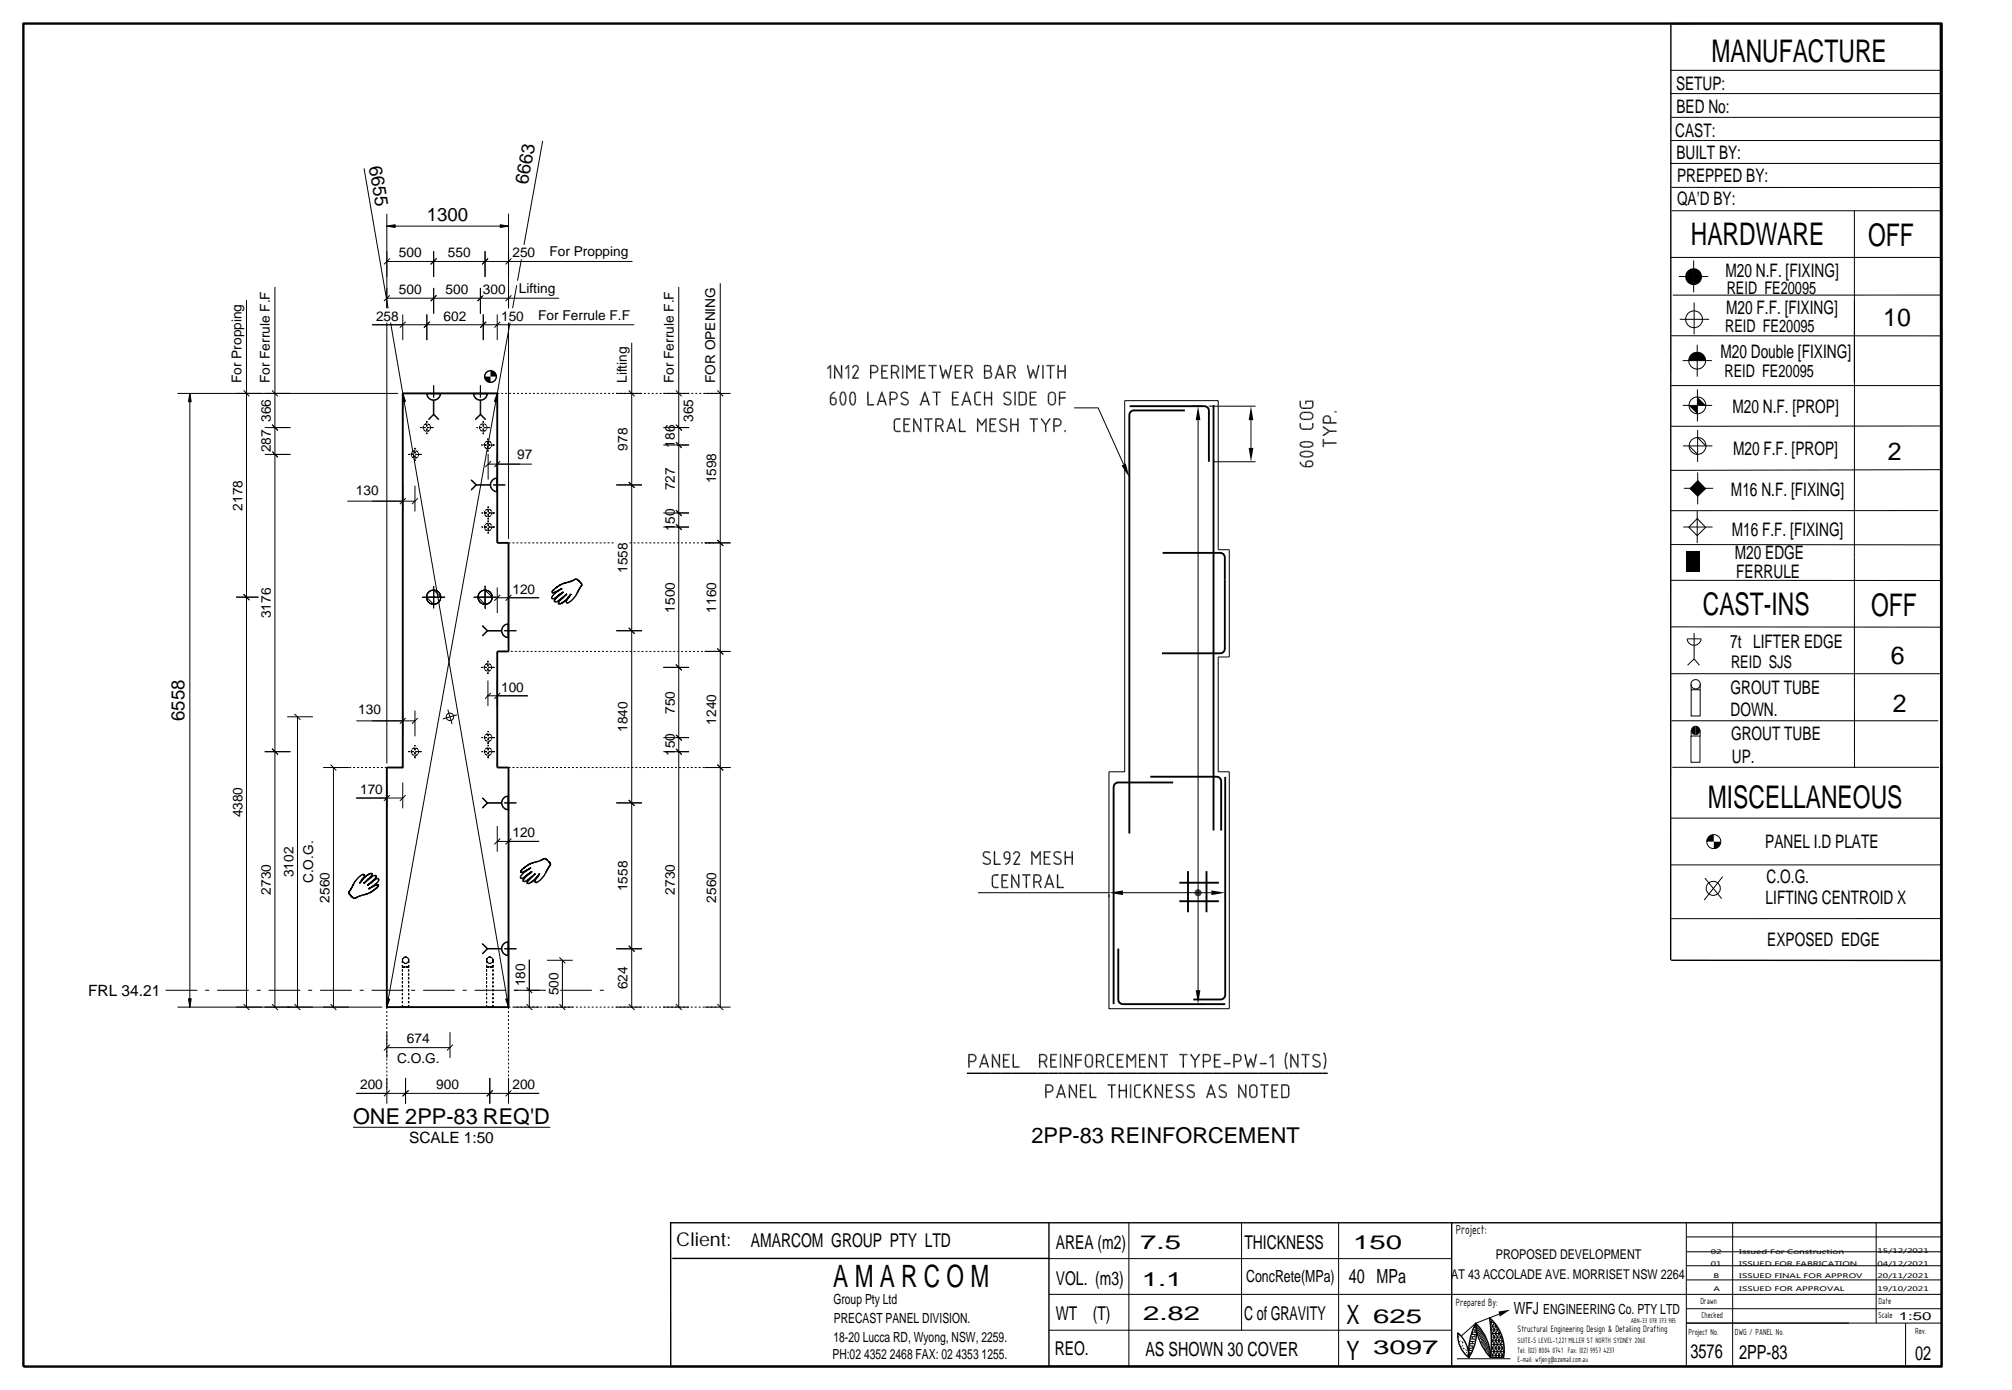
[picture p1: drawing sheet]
<svg xmlns="http://www.w3.org/2000/svg" width="430mm" height="297mm" viewBox="0 0 430 297" stroke-linecap="round" stroke-linejoin="round" font-family="sans-serif">
<defs><g id="words">
<g font-size="6.7">
<text x="365.8" y="13.2">MANUFACTURE</text>
<text x="361.4" y="52.3">HARDWARE</text>
<text x="399.3" y="52.6">OFF</text>
<text x="364" y="131.5">CAST-INS</text>
<text x="399.9" y="131.7">OFF</text>
<text x="365" y="172.6">MISCELLANEOUS</text>
</g>
<text font-size="6.6" x="178.1" y="275">A M A R C O M</text>
<g font-size="5.7">
<text x="287.8" y="283">X</text>
<text x="287.8" y="290.7">Y</text>
</g>
<g font-size="5.3">
<text x="402.5" y="69.7">10</text>
<text x="403.5" y="98.3">2</text>
<text x="404.2" y="141.9">6</text>
<text x="404.6" y="152.2">2</text>
</g>
<g font-size="4.7">
<text x="75.5" y="240.2">ONE 2PP-83 REQ'D</text>
<text x="220.5" y="244.2">2PP-83 REINFORCEMENT</text>
</g>
<g font-size="4.2">
<text x="243.7" y="267">7.5</text>
<text x="289.2" y="266.8">150</text>
<text x="244" y="274.8">1.1</text>
<text x="288.3" y="274.2">40 MPa</text>
<text x="244.3" y="282.2">2.82</text>
<text x="293.5" y="282.7">625</text>
<text x="244.8" y="289.7">AS SHOWN 30 COVER</text>
<text x="293.5" y="289.3">3097</text>
<text x="361.3" y="290.3">3576</text>
<text x="371.7" y="290.4">2PP-83</text>
<text x="409.3" y="290.7">02</text>
</g>
<g font-size="4.1">
<text x="144.5" y="266.3">Client:</text>
<text x="160.5" y="266.5">AMARCOM GROUP PTY LTD</text>
<text x="225.7" y="266.8">AREA (m2)</text>
<text x="266" y="266.8">THICKNESS</text>
<text x="225.7" y="274.5">VOL. (m3)</text>
<text x="225.6" y="282">WT</text>
<text x="233.6" y="282">(T)</text>
<text x="265.9" y="282">C of GRAVITY</text>
<text x="225.4" y="289.6">REO.</text>
</g>
<g font-size="4">
<text x="358.2" y="19.2">SETUP:</text>
<text x="358.1" y="29.3">CAST:</text>
<text x="358.3" y="24.1">BED No:</text>
<text x="78.8" y="35.6" transform="rotate(80 78.8 35.6)">6655</text>
<text x="358.3" y="33.9">BUILT BY:</text>
<text x="112.8" y="39.6" transform="rotate(-80 112.8 39.6)">6663</text>
<text x="358.4" y="39">PREPPED BY:</text>
<text x="91.2" y="47.2">1300</text>
<text x="358.4" y="43.9">QA’D BY:</text>
<text x="368.8" y="59.2">M20 N.F. [FIXING]</text>
<text x="368.9" y="67.2">M20 F.F. [FIXING]</text>
<text x="367.7" y="76.6">M20 Double [FIXING]</text>
<text x="370.3" y="88.2">M20 N.F. [PROP]</text>
<text x="370.4" y="97.1">M20 F.F. [PROP]</text>
<text x="370" y="106.1">M16 N.F. [FIXING]</text>
<text x="370.1" y="114.5">M16 F.F. [FIXING]</text>
<text x="370.8" y="119.5">M20 EDGE</text>
<text x="371.1" y="123.5">FERRULE</text>
<text x="369.8" y="138.5">7t LIFTER EDGE</text>
<text x="369.9" y="148.3">GROUT TUBE</text>
<text x="39.5" y="154.1" transform="rotate(-90 39.5 154.1)">6558</text>
<text x="369.9" y="153">DOWN.</text>
<text x="370" y="158.1">GROUT TUBE</text>
<text x="370.2" y="163">UP.</text>
<text x="377.3" y="181.3">PANEL I.D PLATE</text>
<text x="377.6" y="188.7">C.O.G.</text>
<text x="377.4" y="193.1">LIFTING CENTROID X</text>
<text x="377.7" y="202.2">EXPOSED EDGE</text>
</g>
<g font-size="3.7">
<text x="369.1" y="62.8">REID FE20095</text>
<text x="368.7" y="70.9">REID FE20095</text>
<text x="368.6" y="80.7">REID FE20095</text>
<text x="370" y="142.7">REID SJS</text>
</g>
<g font-size="3.6">
<text x="266.4" y="274.1">ConcRete(MPa)</text>
<text x="323.6" y="280.8">WFJ</text>
</g>
<g font-size="3.3">
<text x="18.8" y="212.9">FRL 34.21</text>
<text x="87.4" y="244.2">SCALE 1:50</text>
</g>
<g font-size="3">
<text x="311.2" y="263.8">Project:</text>
<text x="178.1" y="278.6">Group Pty Ltd</text>
<text x="329.9" y="280.7">ENGINEERING Co. PTY LTD</text>
<text x="178.1" y="286.7">18-20 Lucca RD, Wyong, NSW, 2259.</text>
<text x="178.2" y="282.8">PRECAST PANEL DIVISION.</text>
<text x="177.9" y="290.4">PH:02 4352 2468 FAX: 02 4353 1255.</text>
</g>
<g font-size="2.9">
<text x="85.2" y="55">500</text>
<text x="95.7" y="55">550</text>
<text x="109.5" y="55">250</text>
<text x="117.4" y="54.8">For Propping</text>
<text x="85.2" y="62.8">500</text>
<text x="95.2" y="62.8">500</text>
<text x="103.2" y="62.8">300</text>
<text x="110.9" y="62.6">Lifting</text>
<text x="80.4" y="68.5">258</text>
<text x="94.8" y="68.5">602</text>
<text x="107.1" y="68.5">150</text>
<text x="115" y="68.3">For Ferrule F.F</text>
<text x="51.6" y="81.9" transform="rotate(-90 51.6 81.9)">For Propping</text>
<text x="57.7" y="81.9" transform="rotate(-90 57.7 81.9)">For Ferrule F.F</text>
<text x="133.9" y="81.9" transform="rotate(-90 133.9 81.9)">Lifting</text>
<text x="144" y="81.9" transform="rotate(-90 144 81.9)">For Ferrule F.F</text>
<text x="152.9" y="81.9" transform="rotate(-90 152.9 81.9)">FOR OPENING</text>
<text x="57.9" y="90.2" transform="rotate(-90 57.9 90.2)">366</text>
<text x="144.2" y="95.7" transform="rotate(-90 144.2 95.7)">186</text>
<text x="148.2" y="90.2" transform="rotate(-90 148.2 90.2)">365</text>
<text x="57.9" y="96.7" transform="rotate(-90 57.9 96.7)">287</text>
<text x="110.6" y="98.1">97</text>
<text x="134.2" y="96.3" transform="rotate(-90 134.2 96.3)">978</text>
<text x="76.1" y="105.9">130</text>
<text x="144.2" y="104.8" transform="rotate(-90 144.2 104.8)">727</text>
<text x="153.1" y="103.3" transform="rotate(-90 153.1 103.3)">1598</text>
<text x="51.8" y="109.1" transform="rotate(-90 51.8 109.1)">2178</text>
<text x="144.2" y="113.6" transform="rotate(-90 144.2 113.6)">150</text>
<text x="134.2" y="122.5" transform="rotate(-90 134.2 122.5)">1558</text>
<text x="109.5" y="126.8">120</text>
<text x="144.2" y="130.9" transform="rotate(-90 144.2 130.9)">1500</text>
<text x="153.1" y="130.9" transform="rotate(-90 153.1 130.9)">1160</text>
<text x="57.9" y="132.1" transform="rotate(-90 57.9 132.1)">3176</text>
<text x="107.1" y="147.8">100</text>
<text x="76.6" y="152.6">130</text>
<text x="144.2" y="152.6" transform="rotate(-90 144.2 152.6)">750</text>
<text x="153.1" y="154.9" transform="rotate(-90 153.1 154.9)">1240</text>
<text x="134.2" y="156.4" transform="rotate(-90 134.2 156.4)">1840</text>
<text x="144.2" y="161.6" transform="rotate(-90 144.2 161.6)">150</text>
<text x="77" y="169.6">170</text>
<text x="51.8" y="174.7" transform="rotate(-90 51.8 174.7)">4380</text>
<text x="109.5" y="178.9">120</text>
<text x="57.9" y="191.2" transform="rotate(-90 57.9 191.2)">2730</text>
<text x="62.7" y="187.5" transform="rotate(-90 62.7 187.5)">3102</text>
<text x="66.9" y="188.8" transform="rotate(-90 66.9 188.8)">C.O.G.</text>
<text x="134.2" y="190.4" transform="rotate(-90 134.2 190.4)">1558</text>
<text x="144.2" y="191.2" transform="rotate(-90 144.2 191.2)">2730</text>
<text x="70.4" y="192.9" transform="rotate(-90 70.4 192.9)">2560</text>
<text x="153.1" y="192.9" transform="rotate(-90 153.1 192.9)">2560</text>
<text x="112.3" y="210.8" transform="rotate(-90 112.3 210.8)">180</text>
<text x="119.3" y="212.7" transform="rotate(-90 119.3 212.7)">500</text>
<text x="134.2" y="211.4" transform="rotate(-90 134.2 211.4)">624</text>
<text x="84.9" y="227.2">C.O.G.</text>
<text x="87" y="223">674</text>
<text x="77" y="232.8">200</text>
<text x="93.2" y="232.8">900</text>
<text x="109.5" y="232.8">200</text>
<text x="319.7" y="269">PROPOSED DEVELOPMENT</text>
<text x="310.2" y="273.3">AT 43 ACCOLADE AVE. MORRISET NSW 2264</text>
</g>
<g font-size="2.4">
<text x="311.2" y="279.1">Prepared By:</text>
<text x="405.8" y="282">1:50</text>
</g>
<text font-size="2.1" x="324.4" y="284.7">Structural Engineering Design &amp; Detailing Drafting</text>
<g font-size="2">
<text x="363.4" y="278.7">Drawn</text>
<text x="363.7" y="281.6">Checked</text>
<text x="401.4" y="281.6">Scale</text>
<text x="401.5" y="278.7">Date</text>
<text x="360.9" y="285.2">Project No.</text>
<text x="370.8" y="285.2">DWG / PANEL No.</text>
<text x="409.3" y="285.1">Rev.</text>
</g>
<g font-size="1.8">
<text x="324.4" y="287">SUITE-5 LEVEL-1,221 MILLER ST NORTH SYDNEY 2060</text>
<text x="324.3" y="289.1">Tel: (02) 8004 0741 Fax: (02) 9957 4237</text>
<text x="324.3" y="291.1">E-mail: wfjeng@ozemail.com.au</text>
</g>
<text font-size="1.6" x="348.6" y="282.7">ABN-33 078 373 985</text>
<g font-size="1.3">
<text x="365.7" y="267.9">02</text>
<text x="371.8" y="267.9">Issued For Construction</text>
<text x="401.3" y="267.9">15/12/2021</text>
<text x="365.7" y="270.5">01</text>
<text x="366.3" y="275.8">A</text>
<text x="366.3" y="273.2">B</text>
<text x="371.7" y="275.8">ISSUED FOR APPROVAL</text>
<text x="371.7" y="273.2">ISSUED FINAL FOR APPROV</text>
<text x="371.7" y="270.5">ISSUED FOR FABRICATION</text>
<text x="401.3" y="275.8">19/10/2021</text>
<text x="401.3" y="273.1">20/11/2021</text>
<text x="401.3" y="270.5">04/12/2021</text>
</g>
</g></defs>
<path d="M35.4 211.6h81.3M119.7 211.6h10.7" fill="none" stroke="#000" stroke-width=".21" stroke-dasharray="6.8 1.7 .8 1.7" stroke-linecap="butt"/>
<g fill="none" stroke="#000" stroke-width=".21">
<path d="M357 15h57.9M357.1 20h57.9M77.8 36l5.2 29.9M116 30.1l-4 22.2M357 34.9h57.9M357.2 30h57.8M357.2 25.1h57.8M82.7 55.9h52.5M82.7 48.3h26M82.7 45.7v20.2M82.7 48.3l1.8-.3v.6zM83.3 55.2l-1.2 1.3"/>
<path d="M92.7 53.7v5.5M93.3 55.2l-1.2 1.3M103.7 53.7v5.5M104.3 55.2l-1.2 1.3M106.9 48l1.8 .3-1.8 .3zM108.7 45.7v20.2M109.3 55.2l-1.2 1.3M111.4 55.4l-.8 4.6M357.1 55h57.6M357.2 40l57.8 .1M357.3 45h57.6M358.8 59.1h6.3"/>
<path d="M362 55.7v6.8M396.3 45v36.8M52.7 64.1v151.1M58.8 61.3v153.9M79.5 69.4h56.1M82.7 63.7h36.8M82.7 68.9v94.2M83.3 63.1l-1.2 1.2M83.5 68.9l25.2 146.3M86.1 67.2v5.5M86.7 68.8l-1.2 1.2M91.2 67.2v5.5"/>
<path d="M91.9 68.8l-1.3 1.2M92.7 61.5v5.5M93.3 63.1l-1.2 1.2M102.7 61.5v5.5M103.3 67.2v5.5M103.3 63.1l-1.2 1.2 1-1M103.9 68.8l-1.2 1.2M106.3 67.2v5.5M106.9 68.8l-1.2 1.2M108.7 68.9v46.2M109 68.9l-2.7 15.2M109.3 63.1l-1.2 1.2"/>
<path d="M110.4 60.9l-.8 5M135 73.2v142M145.1 61.3v153.9M153.9 60.5v154.7M177.4 78v2.8M177.4 78v2.9M177.6 78v2.9M178.3 78v2.8M178.5 78v2.8M179.8 78.1v2.8M179.9 78.1v2.8M181.3 78v2.8"/>
<path d="M181.3 78v2.9M181.4 78v2.9M192.9 78v2.9M193 78v2.9M193.8 78v2.8M193.9 78v2.8M195.5 78v2.9M195.6 78v2.9M195.7 78v2.9M222.8 78v2.9M223 78v2.9M357.2 71.8h57.5"/>
<path d="M359 68.2h6.3M359.6 77.1h6.3M362.1 64.6v6.9M362.8 73.7v6.8M396.4 64.3v99.8M414.9 63.1h-57.4M37.9 84.1h47.2M40.6 84.1l.3 1.8h-.6zM40.6 84.1v131.1M52.1 83.4l1.2 1.3M56.6 97.1h5.5M56.6 91.4h5.5"/>
<path d="M58.1 96.5l1.3 1.2M58.1 90.8l1.3 1.2M58.1 83.4l1.3 1.3M86.1 84.1l.6 1.7-.6 .1zM91.2 84.1a1.51 1.51 0 0 0 1.5 1.4 1.51 1.51 0 0 0 1.5-1.4 1.5 1.5 0 0 1-1.5 1.5 1.5 1.5 0 0 1-1.5-1.5zM91.3 84.1l2.8 .1zM92.6 85.6l.1 3zM92.6 88.5l-.9 1.2zM92.7 82.4v2.6zM92.7 88.5l1.1 1.1zM101.2 84.1a1.51 1.51 0 0 0 1.5 1.4 1.51 1.51 0 0 0 1.5-1.4 1.5 1.5 0 0 1-1.5 1.5 1.5 1.5 0 0 1-1.5-1.5zM101.3 84.1l2.8 .1z"/>
<path d="M101.6 89.6l1.1-1zM102.6 85.6l.1 3zM102.7 82.4v2.6zM102.7 88.5l1 1.2zM104.3 99.2h9.4M104.3 97v5.5M105 98.5l-1.3 1.3M106.3 97v5.5M106.3 84.1l-23.6 131.1M106.3 84.1v1.8l-.6-.1zM106.9 98.5l-1.2 1.3M131.7 84.1h5.5"/>
<path d="M134.4 83.4l1.2 1.3M141.8 84.1h5.5M141.8 91.4h5.5M141.8 95.1h5.5M144.5 83.4l1.2 1.3M144.5 94.5l1.2 1.2M144.5 90.7l1.2 1.3M150.6 84.1h5.5M153.3 83.4l1.3 1.3M195.2 89.4v2.8M195.4 89.4v2.8M196.7 89.5v2.8"/>
<path d="M196.9 89.5v2.8M208.9 89.4v2.8M209.1 89.4v2.8M210.6 89.4l.1 2.9M210.7 89.4v2.9M210.8 89.4v2.9M216.9 83.7v3M217 83.7v3M217.8 83.7v3M217.9 83.7v3M229.6 87.2h5.1l5.5 12.1M240.4 85.6h20v31.9h2.3v22.9h-2.3v24.5h2.3v50.7h-25.7v-50.7h3.4z"/>
<path d="M254.9 86.8h2.2M256.1 89.8v121.8M258.4 86.8h10M259.4 98.7h9M267.4 89.8v5.9M357.2 82.4h57.7M359.7 86.6h6.3M359.7 95.3h6.3M361 95.3l1.8 1.8M362.8 83.2v6.9M362.8 91.9v6.8M362.9 93.5l1.7 1.8"/>
<path d="M414.8 91l-57.6 .1M74.2 107.1h14.5M86.1 103.8v5.5M86.7 106.5l-1.2 1.2M88.7 103.8v5.5M89.3 106.5l-1.2 1.2M100.8 102.5l.9 1.2zM101.7 103.6l-.9 1.1zM101.8 103.6l3 .1zM105.4 103.6h2.6zM106.2 102.2l.1 2.8zM106.3 102.1a1.45 1.45 0 0 0-1.5 1.5 1.45 1.45 0 0 0 1.5 1.4 1.4 1.4 0 0 1-1.4-1.4 1.4 1.4 0 0 1 1.4-1.4"/>
<path d="M131.7 103.6h5.5M134.4 103l1.2 1.2M141.8 112.6h5.5M141.8 109.6h5.5M144.5 112l1.2 1.2-1.1-1M144.5 109l1.2 1.3M150.6 116h5.5M153.3 115.4l1.3 1.2M357 116.4h57.7M359.8 112.6h6.2M359.9 104.3h6.3M362.8 110.8l1.8 1.9-1.8 1.8-1.8-1.8z"/>
<path d="M362.8 109.2v6.9M362.9 101v6.8M414.3 109.1h-57.2M414.7 100.4l-57.6 .1M50.5 127.6h4.7M52.1 127l1.2 1.2M90.3 127.6h4.8M91.1 127.6h1.6v1.6zM92.7 126.1l1.5 1.5h-1.5zM92.7 127.5l.1 .1zM92.7 125.2v4.8M101.3 127.6h4.8"/>
<path d="M102.2 127.6h1.5v1.6zM103.1 133.8l.1-.1 1 1.1zM103.7 126.1l1.5 1.5h-1.5zM103.7 125.2v4.8M104.1 134.8l-1 1zM104.2 134.7l3 .1zM106.3 125.5v5.5M106.9 127.1l-1.2 1.3M107.6 133.7a.96 .96 0 0 1 1.1-.3 1.45 1.45 0 0 0-1.4 1.4 1.45 1.45 0 0 0 1.4 1.5 1.5 1.5 0 0 1-1.4-.9 1.5 1.5 0 0 1 .3-1.7zM107.8 134.8h2.6zM108.6 133.4l.1 2.8zM108.7 125.5v5.5"/>
<path d="M109.3 127.1l-1.2 1.3M115.2 127.7h-8.9M131.7 134.8h5.5M134.4 134.2l1.2 1.2M150.6 139.2h5.5M153.3 138.6l1.3 1.2M357.1 134h57.6M357.2 124l57.5 .1M360.6 136.6a1.51 1.51 0 0 0 1.5 1.3 1.51 1.51 0 0 0 1.5-1.3M360.6 136.5h3M362.1 135.3v5.5M58.1 160l1.3 1.2"/>
<path d="M61.4 153.2h5.5M62.9 152.6l1.3 1.2M63.6 153.2v62M86.1 151.8v5.5M86.7 153.4l-1.2 1.3M88.7 154h-12.5M88.7 151.8v5.5M89.3 153.4l-1.2 1.3M95.7 151.7l.9 3M97.7 152.7l-3.1 .9M104.3 145.4v5.5M104.9 148.1l-1.2 1.2"/>
<path d="M106.3 145.4v5.5M106.9 148.1l-1.2 1.2M112.8 148.7h-8.5M141.8 142.6h5.5M141.8 157.6h5.5M144.5 142l1.2 1.3M144.5 160l1.2 1.2M144.5 157l1.2 1.2M357.1 144h57.5M357.3 154h57M361.4 157.3h1.9v5.6h-1.9zM361.5 147.4h1.9v5.6h-1.9z"/>
<path d="M361.5 146.2v1.2M361.5 156.1v1.2M362.1 140.8l-1.4 1.4M362.1 140.8l1.1 1.4M363.4 156.1v1.2M363.4 146.2v1.2M56.6 160.6h5.5M69.1 164h5.5M70.7 163.4l1.2 1.2M71.3 164v51.2M76.1 170.5h10M82.7 167.2v5.5"/>
<path d="M83.3 169.9l-1.2 1.3M86.1 167.2v5.5M86.7 169.9l-1.2 1.3M103.1 170.6l1.1 1zM104.1 171.6l-1 1zM104.2 171.5l3 .1zM106.3 176.5v5.5M106.3 179.8h8.9M106.9 179.2l-1.2 1.2M107.6 170.5a.96 .96 0 0 1 1.1-.3 1.45 1.45 0 0 0-1.4 1.4 1.45 1.45 0 0 0 1.4 1.5 1.5 1.5 0 0 1-1.4-1 1.5 1.5 0 0 1 .3-1.6zM107.8 171.6h2.6zM108.6 170.2l.1 2.8z"/>
<path d="M108.7 176.5v5.5M109.3 179.2l-1.2 1.2M131.7 171.6h5.5M134.4 171l1.2 1.2M141.8 160.6h5.5M150.6 164h5.5M153.3 163.4l1.3 1.2M357.2 174.8h57.8M357.4 164h57M209 190.8h28M216.2 186.8v2.8M216.3 186.8v2.8"/>
<path d="M217.7 187v2.8M217.8 187v2.8M220.5 181.9v2.8M220.7 181.9v2.8M222.2 181.9v2.8M222.3 181.9v2.9M222.4 181.9v2.9M237 191.2v.6M240 190.8h18.9M261.9 191.2v.6M357 184.8h58M364.4 187.7l3.6 4.3"/>
<path d="M368.2 187.3l-4 5.1M415 196.3h-57.8M37.9 215.2h43.8M40.3 213.4h.6l-.3 1.8zM52.1 214.6l1.2 1.2M58.1 214.6l1.3 1.2M62.9 214.6l1.3 1.2M70.7 214.6l1.2 1.2M82.7 213.4l.6 .1-.6 1.7zM103.1 201.7l1.1 1zM104.1 202.7l-1 1.1zM104.2 202.7l3 .1z"/>
<path d="M107.6 201.7a.95 .95 0 0 1 1.1-.4 1.45 1.45 0 0 0-1.4 1.5 1.45 1.45 0 0 0 1.4 1.4 1.5 1.5 0 0 1-1.4-.9 1.5 1.5 0 0 1 .3-1.6zM107.8 202.8h2.6zM108.1 213.5l.6-.1v1.8zM108.6 201.3l.1 2.8zM109.8 215.2h5.5M109.8 211.6h5.5M112.5 214.6l1.3 1.2M112.5 211l1.3 1.2M113.1 205.1v10.1M116.9 215.2h5.5M116.9 205.2h5.5M119.6 214.6l1.2 1.2"/>
<path d="M119.6 204.6l1.2 1.2M120.2 205.2v10M131.7 202.8h5.5M131.7 215.2h5.5M134.4 214.6l1.2 1.2M134.4 202.1l1.2 1.3M141.8 215.2h5.5M144.5 214.6l1.2 1.2M150.6 215.2h5.5M153.3 214.6l1.3 1.2M256.5 214.6h.6M76.1 233.7h39.1"/>
<path d="M82.7 230.4v5.5M82.7 220.6v5.5M82.7 223.9h13.5M83.3 233l-1.2 1.3M83.3 223.2l-1.2 1.3M86.7 230.4v5.5M87.3 233l-1.2 1.3M96.2 220.6v5.5M96.8 223.2l-1.3 1.3M104.7 230.4v5.5M105.3 233l-1.2 1.3M108.7 230.4v5.5"/>
<path d="M109.3 233l-1.2 1.3M212.1 225.2v2.8M212.2 225.2v2.8M213.5 225.4v2.8M213.7 225.4v2.8M226.6 225.2v3M226.7 225.2v3M227.5 225.2v2.8M227.6 225.2v2.8M228.5 231.7v2.8M228.7 231.7v2.8M229 225.4v2.8"/>
<path d="M229.1 225.4v2.8M230 231.9v2.8M230.1 231.9v2.8M240.8 225.2v2.8M241 225.2v2.8M241.6 231.7v3M241.7 231.7v3M242.6 225.2v2.8M242.6 225.2v3M242.7 225.2v3M242.8 225.2v3M245.6 225.2v2.8"/>
<path d="M245.7 225.2v2.8M246.9 231.7v2.8M247 231.7v2.8M247.1 225.4v2.8M247.2 225.4v2.8M248.4 231.9v2.8M248.5 231.9v2.8M264.7 231.7v2.8M264.8 231.7v2.8M266.2 231.9v2.8M266.3 231.9v2.8M271.9 225.2v2.8"/>
<path d="M272 225.2v3M272.1 225.2v3M273.9 231.7v3M274 231.7v3M275.8 225.2v2.8M276 225.2v2.8M277.3 225.4v2.8M277.5 225.4v2.8M75.5 240.9h42.1M224.2 276.6h190.8M224.2 269h86.1M241.3 261.3v30.6"/>
<path d="M265.4 261.3v23M286.1 261.3v30.6M310.3 261.3v30.6M360.4 261.3v30.6M360.4 279.7h54.6M360.4 270.5h54.6M360.5 273.5h54.5M360.5 267.5h54.5M360.5 264.3h54.5M370.3 261.3v30.6M401 261.3v21.5M224.2 284.3h86.1"/>
<path d="M311.4 290.4h11.4M311.7 285.5h.1M311.9 285.4h.1M311.8 285.8h.1M312 286.6h.1M312.2 286.6h.1M312.5 287.7h.1M312.5 286.7h.1M312.7 287h.1M312.6 287.4h.1M312.7 286.9h.1M312.7 288.2h.1"/>
<path d="M312.8 288.1h.1M312.9 288.2h.1M312.9 288.1v.1M313.3 288.3h.1M313.4 288.6h.1M313.4 288.5v.1M313.4 289h.1M313.7 289.7h.1M313.7 289.4h.1M313.9 289.1h.5M313.9 288.6h.7M314 288.1h.8"/>
<path d="M314 287.6h1M314.1 289.1l.1 .5h-.3M314.1 288.1v.5M314.2 286.7h1M314.3 286.1h1M314.4 285.7h1M314.6 285.2h.8M314.7 284.7v.5M314.7 285.7v.4M314.7 286.7v.4M314.7 287.6v.5M314.7 284.7h.7"/>
<path d="M314.9 284.2h.5M315 283.7h.4M315.1 287.1h-1v.5M315.3 284.2v.5M315.3 285.2v.5M315.3 286.1v.3M315.4 283.1l.2 .2M315.4 283.2h-.1v.5M315.5 283.3v.1M315.5 283.5l.5 .6M315.7 284.2l.1 .2M315.8 283.3l-.2 .2"/>
<path d="M316 283.5l-.2 .2M316.1 284.1l-.3 .5M316.1 285.4v.1M316.1 285.3l.5 .6M316.1 284l.5 .6M316.2 283.8l-.2 .2M316.3 284.4l-.4 .5M316.3 285.7l-.1 .1M316.3 285l.5 .7M316.5 284.6l-.5 .7M316.5 285.9l-.2 .2M316.5 286.1l.5 .6"/>
<path d="M316.5 284.8l.5 .6M316.5 286.6l.3 .4M316.8 284.6l-.2 .2M316.9 284.8l-.1 .2M317.1 285.1l-.1 .2M317.1 285.3l.3 .3M317.1 286.7l-.3 .4M317.1 285.4l-.5 .7M317.1 286.6l.5 .6M317.2 287.9l.4 .6M317.3 287l-.4 .4M317.3 285.7l-.5 .6"/>
<path d="M317.3 287.6l.5 .6M317.3 286.3l.5 .7M317.5 287.2l-.4 .5M317.5 285.9l-.5 .7M317.5 286.1l.3 .3M317.5 287.4l.5 .6M317.9 286.9l-.3 .5M318.1 287.2l-.3 .4M318.1 287.8l.2 .3M318.1 288l-.5 .6M318.1 289.1l.5 .6M318.1 289.3h.1"/>
<path d="M318.2 287.6l-.2 .2M318.3 288.2l-.5 .7M318.3 289.5l-.1 .1M318.3 288.9l.3 .3M318.4 288.5l-.4 .6M318.5 281.9h.1M318.5 289.7l-.1 .1M318.5 282.2l3 6.9M318.5 282.6h.8M318.6 283.4h1.3M318.6 289.9h.1M318.7 284.2l2.6 5.9"/>
<path d="M318.7 289.6h2.8M318.7 289l.5 1.1M318.7 285h2M318.7 285.7h2.3M318.7 288.8h2.8M318.8 285.9l1.8 4.2M318.8 287.5l1.1 2.6M318.8 286.5h2.4M318.8 287.3h2.6M318.8 288.1h2.7M318.9 282.1l-.3 .7M319.3 282.7l-.6 1.5h1.6"/>
<path d="M319.4 282.8l1.9 4.2M319.8 283.2l-1.1 2.4M320.2 283.9l-1.4 3.1M320.5 284.6l-1.8 4.1M320.7 280.7l-5.3 2.1-3.1 2.8M320.9 285.4l-2.1 4.7M321.2 286.3l-1.7 3.8M321.4 287.4l-1.2 2.7M321.5 288.6l-.6 1.5M321.5 290.1h-2.9M360.4 282.7h54.5M407.3 282.7v9.2"/>
<circle cx="362.1" cy="68.2" r="1.8"/>
<circle cx="362.8" cy="77.1" r="1.8"/>
<circle cx="362.8" cy="86.6" r="1.8"/>
<circle cx="362.8" cy="95.3" r="1.8"/>
<circle cx="92.7" cy="127.6" r="1.53"/>
<circle cx="92.7" cy="127.6" r="1.51"/>
<circle cx="103.7" cy="127.6" r="1.53"/>
<circle cx="103.7" cy="127.6" r="1.5"/>
<circle cx="96.2" cy="153.2" r=".8"/>
<circle cx="362.4" cy="146.2" r="1"/>
<circle cx="366.3" cy="179.9" r="1.5"/>
<circle cx="366.2" cy="189.8" r="1.5"/>
</g>
<g fill="none" stroke="#000" stroke-width=".4">
<path d="M86.1 84.1h20.2v31.9h2.4v23.2h-2.4v24.8h2.4v51.2h-26v-51.2h3.4zM188.8 83.8v2.1M203.7 89.5v2.1M206.9 83.8v2.1M241.4 86.8h16a.97 .97 0 0 1 1 1v10.9M253.3 87.7h-10.9a1 1 0 0 0-1 1v89.4M259.4 86.6v90.9M248.5 118.1h12.3a1 1 0 0 1 1 1v19.5a1 1 0 0 1-1 1h-12.5M245.9 166h14.1a.97 .97 0 0 1 1 1v10.5M250.7 167.2h-11.7a1 1 0 0 0-1 1v46.4M261.9 166v46.6a1.01 1.01 0 0 1-1 1h-5.8M224.6 186.9v2.2"/>
<path d="M252.1 192.6h8.4M252.1 188.6h8.4M253.9 186.2v8.7M257.9 186.2v8.7M239 202.7v10.9a1.01 1.01 0 0 0 1 1h21.9M259.2 231.8v2.1"/>
</g>
<g fill="none" stroke="#000" stroke-width=".21" stroke-dasharray=".4 .4" stroke-linecap="butt">
<path d="M87.9 97.1a.8 .8 0 0 1 .8-.8 .8 .8 0 0 1 .8 .8M87.9 97.4a.8 .8 0 0 1 .5-1 .8 .8 0 0 1 1 .4M88.7 95.7v2.8M88.7 98.5v-2.8M89.4 96.8a.8 .8 0 0 1-.4 1 .8 .8 0 0 1-1.1-.4M89.5 97.1a.8 .8 0 0 1-.8 .8 .8 .8 0 0 1-.8-.8M90.1 97.1h-2.8M90.4 91.4a.8 .8 0 0 1 .8-.8 .8 .8 0 0 1 .8 .8M90.5 91.7a.8 .8 0 0 1 .4-1.1 .8 .8 0 0 1 1.1 .5M91.2 90v2.8M91.2 92.8v-2.8M92 91.1a.8 .8 0 0 1-.5 1 .8 .8 0 0 1-1-.4"/>
<path d="M92 91.4a.8 .8 0 0 1-.8 .8 .8 .8 0 0 1-.8-.8M92.6 91.4h-2.8M102.5 91.4a.79 .79 0 0 1 .8-.8 .79 .79 0 0 1 .8 .8M102.6 91.7a.79 .79 0 0 1 .4-1.1 .79 .79 0 0 1 1 .5M103.3 90v2.8M103.3 92.8v-2.8M103.5 95.1a.8 .8 0 0 1 .8-.8 .8 .8 0 0 1 .8 .8M103.5 95.4a.8 .8 0 0 1 .5-1 .8 .8 0 0 1 1 .4M104 91.1a.79 .79 0 0 1-.4 1 .79 .79 0 0 1-1-.4M104.1 91.4a.79 .79 0 0 1-.8 .8 .79 .79 0 0 1-.8-.8M104.3 93.7v2.8M104.3 96.5v-2.8"/>
<path d="M104.7 91.4h-2.8M105 94.8a.8 .8 0 0 1-.4 1 .8 .8 0 0 1-1.1-.4M105.1 95.1a.8 .8 0 0 1-.8 .8 .8 .8 0 0 1-.8-.8M105.7 95.1h-2.8M106.3 84.1h47M103.5 112.6a.8 .8 0 0 1 .8-.8 .8 .8 0 0 1 .8 .8M103.5 109.6a.8 .8 0 0 1 .8-.8 .8 .8 0 0 1 .8 .8M103.6 112.9a.8 .8 0 0 1 .4-1 .8 .8 0 0 1 1.1 .4M103.6 109.9a.8 .8 0 0 1 .4-1 .8 .8 0 0 1 1.1 .4M104.3 111.2v2.8M104.3 114v-2.8M104.3 108.2v2.8"/>
<path d="M104.3 111v-2.8M105.1 112.3a.8 .8 0 0 1-.5 1.1 .8 .8 0 0 1-1-.5M105.1 109.3a.8 .8 0 0 1-.5 1.1 .8 .8 0 0 1-1-.5M105.1 112.6a.8 .8 0 0 1-.8 .8 .8 .8 0 0 1-.8-.8M105.1 109.6a.8 .8 0 0 1-.8 .8 .8 .8 0 0 1-.8-.8M105.7 112.6h-2.8M105.7 109.6h-2.8M108.7 116h22.8M134.6 116h18M107.5 139.2h45.9M103.5 142.6a.8 .8 0 0 1 .8-.8 .8 .8 0 0 1 .8 .8M103.5 157.6a.8 .8 0 0 1 .8-.8 .8 .8 0 0 1 .8 .8"/>
<path d="M103.5 142.9a.8 .8 0 0 1 .5-1 .8 .8 0 0 1 1 .4M103.6 157.9a.8 .8 0 0 1 .4-1 .8 .8 0 0 1 1.1 .4M104.3 141.2v2.8M104.3 144v-2.8M104.3 159v-2.8M105 142.3a.8 .8 0 0 1-.4 1.1 .8 .8 0 0 1-1.1-.5M105.1 157.3a.8 .8 0 0 1-.5 1.1 .8 .8 0 0 1-1-.5M105.1 142.6a.8 .8 0 0 1-.8 .8 .8 .8 0 0 1-.8-.8M105.1 157.6a.8 .8 0 0 1-.8 .8 .8 .8 0 0 1-.8-.8M105.7 142.6h-2.8M105.7 157.6h-2.8M82.7 164h-11.5"/>
<path d="M87.9 160.6a.8 .8 0 0 1 .8-.8 .8 .8 0 0 1 .8 .8M87.9 160.9a.8 .8 0 0 1 .5-1 .8 .8 0 0 1 1 .4M88.7 162v-2.8M89.4 160.3a.8 .8 0 0 1-.4 1.1 .8 .8 0 0 1-1.1-.5M89.5 160.6a.8 .8 0 0 1-.8 .8 .8 .8 0 0 1-.8-.8M90.1 160.6h-2.8M103.5 160.6a.8 .8 0 0 1 .8-.8 .8 .8 0 0 1 .8 .8M103.6 160.9a.8 .8 0 0 1 .4-1 .8 .8 0 0 1 1.1 .4M104.3 162v-2.8M105.1 160.3a.8 .8 0 0 1-.5 1.1 .8 .8 0 0 1-1-.5M105.1 160.6a.8 .8 0 0 1-.8 .8 .8 .8 0 0 1-.8-.8M105.7 160.6h-2.8"/>
<path d="M108.7 164h45.2M82.7 215.2v17.4M86 215.2v-8.6M86 215.2h.1M86 206.6v-1.4M86 205.2v-.2M86 205.2a.7 .7 0 0 1 .7-.7 .7 .7 0 0 1 .7 .7M86 205.2l.1 .3M86 205.2a.66 .66 0 0 1 .7-.6 .66 .66 0 0 1 .6 .6M86 205l.2-.3M86 206.6h1.3M86.1 205.5l.1 .2"/>
<path d="M86.2 215.2h1.1M86.2 204.7l.2-.1M86.2 205.7l.2 .1M86.4 205.8l.3 .1M86.4 204.6l.3-.1M86.7 206.6h.7M86.7 206.6h-.7M86.7 215.2h-.7M86.7 205.9l.2-.1M86.7 204.5l.3 .1M86.9 205.8l.2-.1M87 204.6l.2 .1"/>
<path d="M87.1 205.7l.2-.2M87.2 206.6h-1.2M87.2 204.7l.1 .3M87.2 206.6h-1M87.3 205.5v-.3M87.3 215.2v-8.6M87.3 206.6h-1.3M87.3 206.6h-.3M87.3 215.2h-.6M87.3 206.6v-1.4M87.3 205l.1 .2M87.3 205.2a.66 .66 0 0 1-.6 .7 .66 .66 0 0 1-.7-.7"/>
<path d="M87.4 215.2v-8.6M87.4 206.6h-.1M87.4 215.2h-1.4M87.4 206.6v-1.4M87.4 206.6h-1.4M87.4 205.2a.7 .7 0 0 1-.7 .7 .7 .7 0 0 1-.7-.7M104 215.2v-8.6M104 215.2h.1M104 206.6v-1.4M104 205.2v-.2M104 205.2a.7 .7 0 0 1 .7-.7 .7 .7 0 0 1 .7 .7M104 205.2l.1 .3"/>
<path d="M104 205.2a.67 .67 0 0 1 .7-.6 .67 .67 0 0 1 .6 .6M104 205l.2-.3M104 206.6h1.3M104.1 205.5l.1 .2M104.2 215.2h1.1M104.2 204.7l.2-.1M104.2 205.7l.2 .1M104.4 204.6l.3-.1M104.4 205.8l.3 .1M104.7 206.6h.7M104.7 206.6h-.7M104.7 215.2h-.7"/>
<path d="M104.7 205.9l.2-.1M104.7 204.5l.2 .1M104.9 205.8l.3-.1M104.9 204.6l.3 .1M105.2 205.7l.1-.2M105.2 206.6h-1.2M105.2 204.7l.1 .3M105.2 206.6h-1M105.3 205.5v-.3M105.3 206.6h-1.3M105.3 206.6h-.4M105.3 215.2h-.6"/>
<path d="M105.3 205l.1 .2M105.3 215.2v-8.6M105.3 206.6v-1.4M105.3 205.2a.67 .67 0 0 1-.6 .7 .67 .67 0 0 1-.7-.7M105.4 215.2v-8.6M105.4 206.6h-.1M105.4 215.2h-1.4M105.4 206.6v-1.4M105.4 206.6h-1.4M105.4 205.2a.7 .7 0 0 1-.7 .7 .7 .7 0 0 1-.7-.7M108.7 215.2h44.8M108.7 215.2v18"/>
</g>
<g fill="#000">
<path d="M82.7 48.3l1.8-.3v.6zM106.9 48l1.8 .3-1.8 .3zM176.8 78.6v.1zM176.8 78.6l.2 .2zM176.8 78.6l.1 .3zM176.8 78.6v.3zM176.8 78.6v.2zM176.9 78.9l.1-.1zM176.8 78.6l.6-.1-.4 .3zM177.4 78v.5l-.6 .1zM177.4 78v.5zM177.5 78l.2 .1z"/>
<path d="M178.2 78.1l.1-.1zM178.3 78l-.1 .1zM178.4 78h.1zM178.4 78l.1 .1zM178.5 78.1l1.2 2.1 .2 .7zM178.5 78.1l1.4 2.8zM178.5 78.1l1.2 2.8-1.2-2.2zM178.4 78l.1 .1v.6zM179.7 78.1l.1-.1zM179.8 78l-.1 .1zM179.9 78l.1 .1zM179.9 78l.1 .1h-.3z"/>
<path d="M180.7 78.6l-.1 .1zM180.7 78.6l.2 .2zM180.7 78.6l.1 .3zM180.7 78.6v.3zM180.7 78.6l-.1 .2zM180.8 78.9l.1-.1zM180.7 78.6l.5-.1-.3 .3zM180.7 78.6l.6-.6-.1 .5zM181.3 78l-.1 .5zM181.4 78l.1 .1zM182.1 78.5l.3 .2h-.2zM182.1 78.5l.1 .2z"/>
<path d="M182.1 78.5v.2zM182.2 78.2l.3 .3h-.4zM182.1 78.5h.4l-.1 .2zM182.2 78.2l.6-.2zM182.2 78.2l.6-.2-.1 .3zM182.2 78.2l.5 .1-.2 .2zM182.2 78.7h.2zM182.8 78l.5 .1zM182.8 78l.6 .2zM182.8 78l.6 .2-.3 .1zM182.8 78l.3 .3zM182.8 78v.3h-.1z"/>
<path d="M182.8 78l.1 .3zM183.2 78.4l.2-.2zM183.3 78.7h.3zM183.4 78.2l.2 .4zM183.4 78.2l.2 .5zM183.4 78.2l.2 .5-.3-.1zM183.4 78.2l-.1 .4zM183.1 78.3l.3-.1zM183.3 78.9l.2 .2zM183.6 78.7l-.1 .3zM183.6 78.7l-.1 .4zM183.3 78.9l.3-.2-.1 .4z"/>
<path d="M183.3 78.8l.3-.1-.3 .2zM183.3 78.6l.3 .1zM185.9 78.1l.1-.1zM186 78l-.1 .1zM185.9 78.1l.2-.1 .1 .3zM185.9 78.1l.3 .2v1.2zM186.2 79.5l-.3 1.3zM186.2 79.5h.7v.3zM186.2 79.5l.7 .3h-.7zM186.9 79.5v.3zM186.9 78l.4 .1zM186.9 78l.6 .2z"/>
<path d="M186.9 78l.6 .2-.3 .2zM186.9 78l.3 .4-.2-.1zM186.1 78l.8 .3h-.7zM186.1 78h.8v.3zM186.9 78l.1 .3zM187.2 79.4l.1-.1 .2 .2zM187.3 78.4l.2-.2-.2 .3zM187.5 78.9h.2l-.2 .1zM187.5 78.2l.2 .5zM187.5 78.2l.2 .7zM187.5 78.2l.2 .7-.2-.2zM187.5 78.2v.5l-.2-.2z"/>
<path d="M187.2 78.4l.3-.2-.2 .2zM187 79.8l.5-.3zM186.9 79.8l.6-.3zM187 79.5h.5l-.6 .3zM187 79.5h.5zM187.3 79.3v-.1l.2 .3zM187.7 78.9l-.1 .5zM187.7 78.9l-.2 .6zM187.3 79.2l.4-.3-.2 .6zM187.5 79l.2-.1-.4 .3zM187.5 78.7l.2 .2h-.2zM188.4 78l-.1 .1z"/>
<path d="M188.3 78.1l.3 .2v.9zM188.3 78.1h1.5l-.1 .2zM188.3 78.1l1.4 .2h-1.1zM188.6 79.2h.8v.3zM188.6 79.2l.8 .3h-.8zM189.4 79.2h.1zM189.4 79.2l.1 .1zM189.5 79.3l-.1 .2zM189.4 79.5l.1-.2zM189.4 79.2l.1 .1-.1 .2zM189.7 78l.1 .1zM188.5 78l1.3 .1h-1.5z"/>
<path d="M188.5 78h1.2l.1 .1zM189.8 78.1l-.1 .2zM190.5 78l-.1 .1zM190.4 78.1l.2-.1 .1 .3zM190.4 78.1l.3 .2v1.2zM190.7 79.5l-.3 1.3zM190.7 79.5h.6v.3zM190.7 79.5l.6 .3h-.6zM191.3 79.5v.3zM191.3 79.5l.4 .2zM191.3 79.5l.4 .2 .5 1zM191.3 79.5l.9 1.2-.3 .2z"/>
<path d="M191.3 79.5l.6 1.4zM191.3 78l.5 .1zM191.3 78l.6 .2zM191.3 78l.6 .2-.3 .2zM191.3 78l.3 .4zM190.6 78l.7 .3h-.6zM190.6 78h.7v.3zM191.4 79.5l.2-.1 .1 .3zM191.3 78l.1 .3h-.1zM191.7 78.4l.2-.2-.1 .3zM191.9 78.9h.3l-.3 .1zM191.8 79.2l.1 .4z"/>
<path d="M191.6 79.4l.3 .2-.2 .1zM191.7 79.3l.2 .3-.3-.2zM191.9 78.2l.3 .5zM191.9 78.2l.3 .7zM191.9 78.2l.3 .7-.3-.2zM191.9 78.2v.5zM191.6 78.4l.3-.2-.2 .2zM192.2 78.9v.3l-.3 .4zM191.8 79.2l.4-.3-.3 .7zM191.9 79l.3-.1-.4 .3zM191.9 78.7l.3 .2h-.3zM192.8 78v.1z"/>
<path d="M192.9 78l.2 .1zM193.7 78v.1zM193.8 78l-.1 .1zM193.9 78l.1 .1zM194.6 79.6h.1zM194.6 79.5l.1 .1zM194.6 79.5h.2zM194.8 79.6v-.1zM194.7 79.6l.1-.1zM194 78.6l.8 .9h-.2zM193.9 78l.9 1.5-.8-.9zM193.9 78l.9 1.5z"/>
<path d="M194 78.1l.8 1.4zM195.6 78l-.1 .6-.7 .9zM195.6 78l-.8 1.5-.1-.3zM195.5 78l-.8 1.2zM195.6 78l.1 .1zM196.3 78.1l.1-.1zM196.4 78l-.1 .1zM196.3 78.1l.3 .2v.9zM196.3 78.1h1.5l-.1 .2zM196.3 78.1l1.4 .2h-1.1zM196.6 79.2h.8v.3zM196.6 79.2l.8 .3h-.8z"/>
<path d="M197.4 79.2h.1zM197.4 79.2l.1 .1zM197.5 79.3v.2zM197.4 79.5l.1-.2zM197.4 79.2l.1 .1-.1 .2zM197.7 78l.1 .1zM196.5 78l1.3 .1h-1.5zM196.5 78h1.2l.1 .1zM197.8 78.1v.2zM197.8 78.1l-.1 .2zM198.4 78.1l.1-.1zM198.5 78l-.1 .1z"/>
<path d="M198.4 78.1l.8 .2h-.6zM198.4 78.1l1.1 .2zM198.4 78.1h1.8l-.7 .2zM198.4 78.2l.2 .1zM198.4 78.1l.2 .2zM200 78l.2 .1zM198.4 78.1l.2-.1 1.6 .1zM198.6 78h1.4l.2 .1zM199.5 78.3l.7-.2-.2 .2zM200.2 78.1l-.1 .2zM200 78.3l.2-.2zM200.9 78h.2z"/>
<path d="M200.9 78l.2 .1zM200.8 78.1h.3zM200.9 78l.2 .1h-.3zM202.1 78.9l-.1 .1zM202.1 78.9v.6l-.4 1.3zM202.1 78.9l-.4 1.9-.1-.6zM202 79l.1-.1-.5 1.3zM202.1 78.9h.1zM202.1 78.9l.2 .1zM202.3 79l.4 1.2v.7zM202.3 79l.4 1.9zM202.3 79l.3 1.8-.5-1.3z"/>
<path d="M202.1 78.9l.2 .1-.2 .5zM203.3 78l-.1 .1zM203.2 78.1l.1-.1 .2 .2zM203.3 78l.2 .2zM203.4 78l.1 .2zM204 78.1l.1-.1zM204.1 78l-.1 .1zM204 78.1l.3 .2v.9zM204 78.1h1.5l-.1 .2zM204 78.1l1.4 .2h-1.1zM204.3 79.2h.8v.3zM204.3 79.2l.8 .3h-.8z"/>
<path d="M205.1 79.2h.2zM205.1 79.2l.2 .1zM205.3 79.3l-.1 .2zM205.3 79.3l-.2 .2zM205.1 79.2l.2 .1-.2 .2zM205.4 78l.1 .1zM204 78.1l.2-.1 1.3 .1zM204.2 78h1.2l.1 .1zM205.5 78.1v.2zM205.5 78.1l-.1 .2zM206.2 78l-.1 .1zM206.1 78.1l.2-.1 .1 .3z"/>
<path d="M206.1 78.1l.3 .2v1.2zM206.4 79.5l-.3 1.3zM206.4 79.5h.6v.3zM206.4 79.5l.6 .3h-.6zM207 79.5l.1 .3zM207 79.5l.4 .2zM207 79.5l.4 .2 .5 1zM207 79.5l.9 1.2-.3 .2zM207 79.5l.6 1.4zM207 78l.5 .1zM207 78l.6 .2zM207 78l.6 .2-.3 .2z"/>
<path d="M207 78l.3 .4zM206.3 78l.7 .3h-.6zM206.3 78h.7v.3zM207.2 79.5l.1-.1 .1 .3zM207 78l.2 .3h-.2zM207.6 78.2l-.1 .3v-.1zM207.6 78.9h.3l-.3 .1zM207.5 79.2l.1 .4zM207.3 79.4l.3 .2-.2 .1zM207.3 79.4l.2-.1 .1 .3zM207.6 78.2l.3 .5zM207.6 78.2l.3 .7z"/>
<path d="M207.6 78.2l.3 .7-.3-.2zM207.6 78.2v.5zM207.3 78.4l.3-.2-.1 .2zM207.9 78.9v.3l-.3 .4zM207.5 79.2l.4-.3-.3 .7zM207.6 79l.3-.1-.4 .3zM207.6 78.7l.3 .2h-.3zM210.4 78l-.1 .1zM210.3 78.1l.1-.1 .2 .3zM210.3 78.1l.3 .2v.9zM210.3 78.1l.3 1.4zM210.6 79.5l1-.2z"/>
<path d="M211.2 78l.4 .1zM211.2 78l.5 .2zM211.2 78l.5 .2-.3 .1zM211.2 78l.2 .3zM210.4 78l.8 .3h-.6zM210.4 78h.8v.3zM211.2 78l.1 .3zM211.5 78.4l.2-.2zM211.6 78.7h.3zM211.2 79.5l.4-.2zM211.6 79.3l.3 .1-.4 .1zM211.3 79.5l.3-.2-.1 .2z"/>
<path d="M211.2 79.2l.4 .1zM210.6 79.2l1 .1-1 .2zM210.6 79.2l1 .1zM211.7 78.2l.2 .4zM211.7 78.2l.2 .5zM211.7 78.2l.2 .5-.3-.1zM211.7 78.2l-.1 .4zM211.4 78.3l.3-.1zM211.6 79l.2 .2zM211.4 79.1l.4 .1zM211.3 79.2h.5l-.2 .1zM211.3 79.2h.5z"/>
<path d="M211.5 79.5l.4-.1-.3 .2zM211.6 79.6l.3-.2-.2 .3zM211.9 79.4l.2 .6zM211.9 79.4l.2 .6-.3-.1zM211.9 79.4l-.1 .5-.1-.2zM211.9 78.7l-.1 .5zM211.6 79l.3-.3-.1 .5zM211.6 78.8l.3-.1-.3 .3zM211.6 78.6l.3 .1zM213.3 79.9h.8l.1 .3zM213.3 79.9l.9 .3h-1zM213.6 78v.1z"/>
<path d="M213.7 78h.1zM213.7 78l.1 .1zM213.8 78.1l.9 2.6-.5-.5zM213.7 78l.4 1.9-.4-1.3zM213.7 78l.1 .1 .3 1.8zM215.3 78.1l.1-.1zM215.4 78l-.1 .1zM215.3 78.1l.2-.1 .1 .3zM215.3 78.1l.3 .2v1.2zM215.6 79.5l-.3 1.3zM215.6 79.5h.6v.3zM215.6 79.5l.6 .3h-.6z"/>
<path d="M216.2 79.5v.3zM216.2 79.5l.1 .3zM216.2 79.5l.4 .2zM216.2 79.5l.4 .2 .5 1zM216.2 79.5l.9 1.2-.3 .2zM216.2 79.5l.6 1.4zM216.2 78l.5 .1zM216.2 78l.7 .2zM216.2 78l.7 .2-.3 .2zM216.2 78l.4 .4zM215.5 78l.7 .3h-.6zM215.5 78h.7v.3z"/>
<path d="M216.3 79.5l.3-.1v.3zM216.2 78l.1 .3h-.1zM216.6 78.4l.3-.2-.2 .3zM216.8 78.9h.3l-.3 .1zM216.7 79.2l.2 .4-.3-.3zM216.6 79.4l.3 .2-.3 .1zM216.6 79.3l.3 .3-.3-.2zM216.9 78.2l.2 .5zM216.9 78.2l.2 .7zM216.9 78.2l.2 .7-.3-.2zM216.9 78.2l-.1 .5zM216.6 78.4l.3-.2-.3 .2z"/>
<path d="M217.1 78.9l-.2 .7zM216.7 79.2l.4-.3-.2 .7zM216.8 79l.3-.1-.4 .3zM216.8 78.7l.3 .2h-.3zM219.6 78h.2zM219.6 78l.2 .1zM219.5 78.1h.3zM219.6 78l.2 .1h-.3zM220.8 78.9l-.1 .1zM220.8 78.9v.6l-.4 1.3zM220.8 78.9l-.4 1.9-.1-.6zM220.7 79l.1-.1-.5 1.3z"/>
<path d="M220.8 78.9h.1zM220.8 78.9l.2 .1zM221 79l.4 1.2v.7zM221 79l.4 1.9zM221 79l.3 1.8-.5-1.3zM220.8 78.9l.2 .1-.2 .5zM222 78l-.1 .1zM222 78l.1 .2-.2-.1zM222 78l.1 .2zM222.1 78v.2zM222.8 78v.1zM222.9 78l.2 .1z"/>
<path d="M223.7 78l-.1 .1zM223.6 78.1l.8 .2h-.6zM223.6 78.1l1.1 .2zM223.6 78.1h1.8l-.7 .2zM223.6 78.2l.2 .1zM223.6 78.1l.2 .2zM225.3 78l.1 .1zM223.6 78.1l.2-.1 1.6 .1zM223.8 78h1.5l.1 .1zM224.7 78.3l.7-.2-.1 .2zM225.4 78.1l-.1 .2zM226.1 78l-.1 .1z"/>
<path d="M226 78.1h.3v1.1zM226.2 78l.1 .1zM226.2 78l.1 .1h-.3zM226.3 79.5v1.3h-.3zM227.6 78l-.1 .1zM227.8 78.1l-.3 1.4zM226.3 79.2l1.2 .3h-1.2zM226.3 79.2h1.2v.3zM227.6 78l.2 .1zM227.6 78l.2 .1h-.3zM227.5 78.1h.3l-.3 1.1zM40.6 84.1l.3 1.8h-.6z"/>
<path d="M86.1 84.1l.6 1.7-.6 .1zM106.3 84.1v1.8l-.6-.1zM177.4 84.8l.3 .4-.3-.2zM177.4 85.9l.3 .1zM177.4 84.8l.3-.1v.2zM177.7 84.1l-.3 .7zM177.7 84.1l.1 .4-.4 .3zM177.4 84.8l.4-.3-.1 .2zM177.4 80.9h.1zM177.4 80.8l.1 .1zM177.4 86.1l.2 .3zM177.4 85.9l.2 .5z"/>
<path d="M177.4 85.9l.3 .1-.1 .4zM177.7 86l-.1 .4zM177.6 86.4l.2-.1zM177.7 80.8l-.1 .1zM177.7 80.8l-.2 .1zM177.7 85.2v.7h-.3zM177.4 85l.3 .2-.3 .7zM177.4 84.8l.3 .1v.3zM177.8 84l.3-.2-.4 .3zM177.7 84.1l.6-.4zM177.7 84.1l.6-.4v.3zM177.7 84.1l.6-.1-.3 .2z"/>
<path d="M177.7 84.1l.2 .2-.1 .2zM177.7 86.2l-.1 .2zM177.7 84.1l.3 .1-.1 .1zM178 86.4l.1 .3zM177.7 86.5l.4 .2zM177.6 86.4l.5 .3zM177.6 86.4l.2-.1 .3 .4zM177.8 86.3l.3 .4zM178.1 86.4v.3zM178.1 84.9l.4 .1zM178.1 84.9l.5 .2zM178.1 84.9l.5 .2-.2 .1z"/>
<path d="M178.1 84.9l.3 .3zM177.7 84.9l.4 .3h-.4zM177.7 84.9h.4v.3zM178.1 84.9l.1 .3zM178.4 86.2l.2 .2zM178.2 80.9h.2zM178.2 80.8l.2 .1zM178.2 80.8h.3l-.1 .1zM178.4 83.7l.1 .3zM178.5 83.7v.3zM178.5 83.8v.2zM178.3 83.7l.2 .3h-.2z"/>
<path d="M178.3 83.7l.2 .3zM178.4 85.3l.2-.2zM178.5 80.8v.1zM178.5 80.8l-.1 .1zM178.5 83.8v.1zM178.5 85.9h.3zM178.5 85.6h.3l-.3 .3zM178.8 85.6v.3h-.3zM178.2 86.7l.4-.3zM178.1 86.7l.5-.3zM178.2 86.4h.4l-.5 .3zM178.2 86.4h.4z"/>
<path d="M178.5 86.1l.1 .3zM178.6 85.1l.2 .3zM178.6 85.1l.2 .5zM178.6 85.1l.2 .5-.3-.1zM178.6 85.1l-.1 .4zM178.4 85.2l.2-.1zM178.8 85.9l-.1 .4zM178.8 85.9l-.2 .5zM178.5 86.1l.3-.2-.2 .5zM178.5 86l.3-.1-.3 .2zM178.5 85.5l.3 .1zM179.5 84.4l.3 .2-.4 .3z"/>
<path d="M179.4 84.9l.4-.3-.1 .4zM179.4 85.2h.3l-.3 .2zM179.4 85.4l.3-.2v.1zM179.5 84.4l.3 .1v.1zM179.6 84.2h.3l-.4 .2zM179.5 84.4l.4-.2-.1 .3zM179.5 85.9l.3-.2v.1zM179.4 85.4l.3-.1-.2 .6zM179.7 85.3l.1 .4-.3 .2zM179.4 85.2l.3-.2v.2zM179.4 84.9l.3 .1-.3 .2zM179.6 86.1l.2-.3 .1 .3z"/>
<path d="M179.5 85.9l.3-.1-.2 .3zM179.8 80.9h.1zM179.7 80.9h.2zM180 83.7h.2v.3zM180 83.7l.2 .3zM179.6 86.1l.4 .6zM179.6 86.1h.3l.1 .6zM179.9 86.1l.1 .3v.3zM180 80.8v.1zM179.9 80.9l.1-.1zM179.6 84.2l.4-.2-.1 .2zM179.7 84h.3l-.4 .2z"/>
<path d="M179.7 84l.3-.3v.3zM180 86.4h.2v.3zM180 86.4l.2 .3h-.2zM180.2 83.7l.1 .3h-.1zM180.2 83.7h.2l-.1 .3zM180.5 86.1h.3l-.5 .3zM180.3 86.4l.5-.3-.1 .3zM180.3 86.4h.4l-.3 .3zM180.4 83.7l.4 .5zM180.4 83.7l.4 .5h-.3zM180.4 83.7l.1 .5-.2-.2zM180.2 86.4l.2 .3h-.2z"/>
<path d="M180.2 86.4l.2 .3zM180.5 84.2h.3l-.3 .3zM180.5 84.5l.3-.3v.2zM180.6 85.2h.3l-.3 .1zM180.6 85.3l.3-.1v.2zM180.5 84.5l.3-.1-.2 .2zM180.8 84.4l.1 .5-.3 .1zM180.6 84.6l.2-.2-.2 .6zM180.6 85.7l.2 .2-.3-.1zM180.5 86.1l.3-.2v.2zM180.5 85.8l.3 .1-.3 .2zM180.6 85.2l.3-.3v.3z"/>
<path d="M180.6 85l.3-.1-.3 .3zM180.6 85.7l.3-.3-.1 .5zM180.6 85.3l.3 .1-.3 .3zM181.2 80.9h.2zM181.2 80.8l.2 .1zM181.5 80.8l-.1 .1zM181.6 84.4l.2 .2-.3 .3zM181.5 84.9l.3-.3v.4zM181.5 85.2h.3l-.3 .2zM181.5 85.4l.3-.2v.1zM181.6 84.4l.3 .1-.1 .1zM181.6 84.2h.3l-.3 .2z"/>
<path d="M181.6 84.4l.3-.2v.3zM181.6 85.9l.2-.2 .1 .1zM181.5 85.4l.3-.1-.2 .6zM181.8 85.3v.4l-.2 .2zM181.5 85.2l.3-.2v.2zM181.5 84.9l.3 .1-.3 .2zM181.6 86.1l.3-.3v.3zM181.6 85.9l.3-.1-.3 .3zM182 83.7h.2v.3zM182 83.7l.2 .3zM181.6 86.1l.4 .6zM181.6 86.1h.3l.1 .6z"/>
<path d="M181.9 86.1l.2 .3-.1 .3zM183.2 79l.3 .1-1.4 1.6zM183.5 79.1l-1 1.5-.4 .1zM182.1 80.7l.4-.1-.3 .3zM181.6 84.2l.5-.2-.2 .2zM181.7 84h.4l-.5 .2zM181.7 84l.3-.3 .1 .3zM182.1 86.4h.1v.3zM182.1 86.4l.1 .3h-.2zM182.1 80.8l.1 .1zM182.1 80.7l.1 .2zM182.2 80.9l.3-.3z"/>
<path d="M182.2 83.7l.2 .3h-.2zM182.2 83.7h.3l-.1 .3zM182.6 86.1h.3l-.5 .3zM182.4 86.4l.5-.3-.1 .3zM182.4 86.4h.4l-.3 .3zM182.5 83.7l.4 .5zM182.5 83.7l.4 .5h-.3zM182.5 83.7l.1 .5-.2-.2zM182.2 86.4l.3 .3h-.3zM182.2 86.4l.3 .3zM182.5 80.6h.9v.3zM182.5 80.6l.9 .3h-1.2z"/>
<path d="M182.6 84.2h.3l-.3 .3zM182.6 84.5l.3-.3v.2zM182.7 85.2h.3l-.3 .1zM182.7 85.3l.3-.1v.2zM182.6 84.5l.3-.1-.3 .2zM182.9 84.4l.1 .5-.3 .1zM182.6 84.6l.3-.2-.2 .6zM182.6 85.7l.3 .2-.3-.1zM182.6 86.1l.3-.2v.2zM182.6 85.8l.3 .1-.3 .2zM182.7 85.2l.3-.3v.3zM182.7 85l.3-.1-.3 .3z"/>
<path d="M182.6 85.7l.4-.3-.1 .5zM182.7 85.3l.3 .1-.4 .3zM183.4 80.6l.2 .1zM183.4 80.6l.2 .2zM183.6 80.8l-.1 .1zM183.6 80.8l-.2 .1zM183.4 80.6l.2 .2-.2 .1zM185.4 83.7v.1zM185.4 86.5l.3-.1-.2 .3zM185.5 83.7l.2 .1zM185.5 83.7l.2 .1h-.3zM185.4 86.6l.1 .1z"/>
<path d="M185.4 86.5l.1 .2zM186.2 79.8v1h-.3zM185.9 80.9h.2zM185.9 80.8l.2 .1zM185.9 80.8h.3l-.1 .1zM186.2 80.8v.1zM186.1 80.9l.1-.1zM186.7 86.4h.2zM186.7 86.4l.2 .1zM185.7 86.4l1 .3h-1.2zM185.7 86.4h1v.3zM186.9 86.5l-.1 .2z"/>
<path d="M186.9 86.5l-.2 .2zM186.7 86.4l.2 .1-.2 .2zM187.5 86.4l.2 .1-.1 .2zM187.5 86.4l.1 .3zM187.5 86.4v.3zM187.5 86.4v.2zM187.9 85.9l-.2 .6-.2-.1zM188.3 83.8l.2-.1-1 2.7zM188.5 83.7v.6l-1 2.1zM188.5 84.3l-.5 1.3-.5 .8zM187.7 86.5l-.1 .2zM187.6 86.7l.1-.2z"/>
<path d="M188 85.6l-.5 .8zM188 85.6h.9l.1 .3zM188 85.6l1 .3h-1.1zM188.6 79.5v1.1l-.3 .2zM188.6 79.2l-.3 1.6zM188.3 80.8h1.5l-.1 .1zM188.3 80.8l1.4 .1h-1.2zM188.4 83.7l-.1 .1zM188.3 80.9h.2zM188.3 80.8l.2 .1zM188.5 83.7h.1zM188.5 83.7l.1 .1z"/>
<path d="M188.6 83.8l.9 2.6-.5-.5zM188.5 83.7l.4 1.9-.4-1.3zM188.5 83.7l.4 1.9zM189.2 86.5h.3zM189.2 86.5l.3 .1zM189.2 86.5l.2 .2zM189.3 86.6l.1 .1zM189 85.9l.5 .5-.3 .1zM189.7 80.6l.1 .1zM189.7 80.6l.1 .2zM188.3 80.8l.3-.2 1.2 .2zM188.6 80.6h1.1l.1 .2z"/>
<path d="M189.8 80.8l-.1 .1zM190.4 85.5v1h-.3zM190.2 83.7l-.1 .1zM190.1 83.8l.2-.1 .1 .3zM190.1 83.8l.3 .2v1.2zM190.1 86.6l.2 .1zM190.1 86.5l.2 .2zM190.1 86.5h.3l-.1 .2zM190.7 79.8v1h-.3zM190.4 86.5l-.1 .2zM190.3 86.7l.1-.2zM190.4 85.2l-.3 1.3z"/>
<path d="M190.4 85.2h.6v.3zM190.4 85.2l.6 .3h-.6zM190.4 80.9h.2zM190.4 80.8l.2 .1zM190.4 80.8h.3l-.1 .1zM190.7 80.8l-.1 .1zM191 85.2h.1l-.1 .3zM191 83.7l.5 .1zM191 83.7l.6 .2zM191 83.7l.6 .2-.3 .2zM191 83.7l.3 .4zM190.3 83.7l.7 .3h-.6z"/>
<path d="M190.3 83.7h.7v.3zM191 91.6l.3 .1zM191 90.1h.3l-.3 1.5zM191.3 90.1v1.5h-.3zM191 90.1l.3-.1zM191.1 89.7l-.1 .4zM191.1 89.7l.3 .2-.4 .2zM191 90.1l.4-.2zM191.1 89.7l.3 .1zM191.1 89.7h.4zM191 83.7l.1 .3h-.1zM191 91.8l.2 .3z"/>
<path d="M191 91.6l.2 .5zM191 91.6l.3 .1-.1 .4zM191.3 91.7l-.1 .4zM191.2 89.6l.4-.2zM191.2 89.6l.5-.2zM191.2 89.6l.5-.2-.1 .3zM191.2 89.6l.4 .1zM191.4 91.9l-.1 .3zM191.3 85.1l.1-.1 .2 .2zM191.4 91.9l-.1 .3-.1-.1zM191.1 89.7l.1-.1 .3 .1zM191.4 84.2l.2-.3-.1 .3z"/>
<path d="M191.6 84.6h.3zM191.2 85.5l.4-.3zM191 85.5l.6-.3zM191.1 85.2h.5l-.6 .3zM191.1 85.2h.5zM191.5 84.9l.1 .3-.2-.2zM191.6 83.9l.3 .5zM191.6 83.9l.3 .7zM191.6 83.9l.3 .7-.3-.1zM191.6 83.9v.6zM191.3 84.1l.3-.2-.2 .3zM191.6 92.1l.1 .2z"/>
<path d="M191.3 92.2l.4 .1zM191.5 92l.2 .3-.4-.1zM191.5 92l.2 .3zM191.7 89.4l-.1 .3zM191.7 89.4h.6v.3zM191.7 89.4l.6 .3h-.6zM191.9 84.6l-.1 .5zM191.9 84.6l-.3 .6zM191.5 84.9l.4-.3-.3 .6zM191.6 84.7l.3-.1-.4 .3zM191.6 84.5l.3 .1h-.3zM191.9 80.9l.3-.2v.2z"/>
<path d="M191.9 80.9h.3zM191.9 80.9h.2zM191.9 80.9h.1zM192.2 80.7v.1zM192.2 80.7v.2zM192.3 89.4l.2 .1zM192.3 92.1h.2zM192.3 92.1l.2 .1zM191.7 92.1l.6 .2h-.6zM191.7 92.1h.6v.2zM192.6 84l-.1 .4zM192.6 84l.1-.1-.2 .5z"/>
<path d="M192.7 83.9l.1 .3-.3 .2zM192.5 84.4l.3-.2zM192.5 84.4h.3v.2zM192.5 89.5l-.1 .2zM192.5 89.5l-.2 .2zM192.3 89.4l.2 .1-.2 .2zM192.5 92.2l-.1 .1zM192.3 92.3l.2-.1zM192.3 92.1l.2 .1-.2 .1zM192.5 86.2l.1 .1zM192.7 86.1l-.1 .2zM192.7 83.9l.4-.2z"/>
<path d="M192.7 83.9l.5-.2zM192.7 83.9l.5-.2-.1 .3zM192.7 83.9l.4 .1zM192.7 83.9l.1 .3zM192.5 86.1h.2zM192.6 86.1h.1zM192.5 86.2l.2-.1-.1 .2zM192.5 86.2l.2-.1zM192.6 86.3l.2-.2v.4zM192.8 86.1l.2 .1-.2 .3zM192.5 84.4l.3-.1zM192.5 84.6l.4 .5z"/>
<path d="M192.5 84.4l.4 .7-.4-.5zM192.5 84.4l.3 .2 .1 .5zM192.8 84.6l.1 .5zM192.9 84.7l.1 .1-.1 .3zM192.8 80.9h.1zM192.8 80.8l.1 .1zM192.7 83.9l.3 .1zM193 84.8l.9 .4-.2 .3zM193 84.8l.7 .7-.8-.4zM193.1 80.8l-.1 .1zM193.1 80.8l-.2 .1zM193.1 89.4v.1z"/>
<path d="M193.4 90.9v1.2l-.3 .1zM193.4 90.6l-.3 1.6zM193.1 89.5l.3 .2v.9zM193.1 89.5h1.5l-.2 .2zM193.1 89.5l1.3 .2h-1zM193.1 92.2h1.5l-.2 .1zM193.1 92.2l1.3 .1h-1.2zM193.2 83.7l-.1 .3zM193.1 92.3h.1zM193.1 92.2l.1 .1zM193.1 86.3l.2 .4zM193 86.2l.3 .5-.5-.2z"/>
<path d="M193 86.2l.3 .5zM193.4 90.6h.7v.3zM193.4 90.6l.7 .3h-.7zM193.2 83.7l.2 .3h-.2zM193.2 83.7h.3l-.1 .3zM193.4 86.4l.1 .3zM193.5 83.7l.4 .1-.2 .2zM193.5 83.7l.2 .3h-.3zM193.2 86.3l.3 .4h-.2zM193.2 86.3l.2 .1 .1 .3zM193.5 86.4v.3zM193.8 86.3l.3 .1z"/>
<path d="M193.7 80.9h.1zM193.7 80.8l.1 .1zM193.7 80.8h.3l-.2 .1zM193.9 85.2l-.1 .4-.1-.1zM193.9 85.2l.4 .5zM193.9 85.2l.4 .5v.2zM193.9 85.2l.4 .7-.3-.1zM193.9 85.2l.1 .6zM193.9 83.8h.1l-.1 .3zM193.9 83.8v.3l-.2-.1zM193.9 84.1h.2zM194 83.8l.1 .2-.2 .1z"/>
<path d="M193.9 84.1l.2-.1zM194 80.8l-.1 .1zM194 80.8l-.2 .1zM194 85.9h.3zM194 83.8l.1 .1zM194 83.8l.1 .2zM193.7 86.7l.4-.3zM193.5 86.7l.6-.3zM193.6 86.4h.5l-.6 .3zM193.6 86.4h.5zM193.9 86.1l.2 .3zM194.1 90.6l.2 .1z"/>
<path d="M194.3 85.9l-.1 .4zM194.3 85.9l-.2 .5zM193.9 86.1l.4-.2-.2 .5zM194 86l.3-.1-.4 .2zM194 85.8l.3 .1h-.3zM194.3 90.7l-.1 .2zM194.1 90.9l.2-.2zM194.1 90.6l.2 .1-.2 .2zM194.4 89.4l.2 .1zM194.4 92.1h.2zM194.4 92.1l.2 .1zM193.2 89.4l1.4 .1h-1.5z"/>
<path d="M193.2 89.4h1.2l.2 .1zM193.1 92.2l.3-.1 1.2 .1zM193.4 92.1h1l.2 .1zM194.6 89.5l-.1 .2zM194.6 89.5l-.2 .2zM194.6 92.2l-.1 .1zM194.4 92.3l.2-.1zM195.2 89.4v.1zM195.2 92.3h.1zM195.2 92.2l.1 .1zM195.2 92.2h.3l-.2 .1zM195.3 89.4h.1z"/>
<path d="M195.3 89.4l.1 .1zM195.4 89.5l1.2 2.1 .2 .7zM195.4 89.5l1.4 2.8zM195.4 89.5l1.3 2.8-1.2-2.2zM195.3 89.4l.1 .1 .1 .6zM195.5 92.2l-.1 .1zM195.5 92.2l-.2 .1zM195.5 80.9h.1zM195.5 80.8l.1 .1zM195.7 80.8v.1zM195.7 80.8l-.1 .1zM196.6 79.5v1.1l-.3 .2z"/>
<path d="M196.6 79.2l-.3 1.6zM196.3 80.8h1.5l-.1 .1zM196.3 80.8l1.4 .1h-1.2zM196.3 80.9h.2zM196.3 80.8l.2 .1zM196.6 86.4l.3 .1-.1 .2zM196.6 86.4l.2 .3zM196.6 86.4l.1 .3zM196.6 86.4v.2zM197.1 85.9l-.2 .6-.3-.1zM197.5 83.8l.2-.1-1.1 2.7zM197.7 83.7v.6l-1.1 2.1z"/>
<path d="M197.7 84.3l-.4 1.3-.7 .8zM196.6 89.5l.1-.1zM196.7 89.4l-.1 .1zM196.8 89.4l.1 .1zM196.8 89.4l.1 .1h-.3zM196.7 92.3h.1zM196.9 86.5l-.1 .2zM196.8 86.7l.1-.2zM196.9 92.2v.1zM196.9 92.2l-.1 .1zM197.3 85.6l-.7 .8zM197.3 85.6h.8l.1 .3z"/>
<path d="M197.3 85.6l.9 .3h-1.1zM197.5 83.8l.2-.1zM197.5 89.5l.1-.1zM197.6 89.4l-.1 .1zM197.5 89.5l.8 .2h-.6zM197.5 89.5l1.1 .2zM197.5 89.5h1.8l-.7 .2zM197.7 80.6l.1 .1zM197.7 80.6l.1 .2zM197.7 83.7h.1zM197.7 83.7l.1 .1zM197.5 89.6l.2 .1z"/>
<path d="M197.5 89.5l.2 .2zM196.3 80.8l.3-.2 1.2 .2zM196.6 80.6h1.1l.1 .2zM197.8 80.8v.1zM197.8 80.8l-.1 .1zM197.8 83.8l.9 2.6-.5-.5zM197.7 83.7l.4 1.9-.4-1.3zM197.7 83.7l.1 .1 .3 1.8zM198.4 86.5l.3-.1zM198.4 86.5h.3zM198.4 86.5l.3 .1zM198.4 86.5l.2 .2z"/>
<path d="M198.3 92.3h.1zM198.3 92.2l.1 .1zM198.3 92.2h.3l-.2 .1zM198.4 86.6l.2 .1zM198.6 92.2l-.1 .1zM198.6 92.2l-.2 .1zM198.2 85.9l.5 .5-.3 .1zM199.2 89.4l.1 .1zM199.2 80.9h.1zM199.2 80.8l.1 .1zM199.2 80.8h.3l-.2 .1zM199.4 83.7l-.1 .1z"/>
<path d="M199.3 83.8l.7 .2h-.5zM199.3 83.8l1 .2zM199.3 83.8h1.8l-.8 .2zM197.5 89.5l.2-.1 1.6 .1zM197.7 89.4h1.5l.1 .1zM198.6 89.7l.7-.2-.1 .2zM199.3 89.5l-.1 .2zM199.2 89.7l.1-.2zM199.5 80.8l-.1 .1zM199.5 80.8l-.2 .1zM199.3 83.9l.2 .1zM199.3 83.8l.2 .2z"/>
<path d="M200.2 91.2v1h-.3zM199.9 89.5l.1-.1zM200 89.4l-.1 .1zM199.9 89.5l.1-.1 .2 .3zM199.9 89.5l.3 .2v1.2zM199.9 92.3h.1zM199.9 92.2l.1 .1zM199.9 92.2h.3l-.2 .1zM200 86.6l.2 .1zM200 86.5l.2 .2zM200 86.5h.3l-.1 .2zM200.2 92.2l-.1 .1z"/>
<path d="M200.2 92.2l-.2 .1zM200.2 90.9l-.3 1.3zM200.2 90.9h.6v.3zM200.2 90.9l.6 .3h-.6zM200.3 86.5v.2zM200.2 86.7l.1-.2zM200.8 90.9v.3zM200.8 90.9l.1 .3zM200.8 90.9l.3 .2zM200.8 90.9l.3 .2 .6 1zM200.8 90.9l.9 1.2-.3 .2zM200.8 90.9l.6 1.4z"/>
<path d="M200.8 89.4l.5 .1zM200.8 89.4l.6 .2zM200.8 89.4l.6 .2-.3 .2zM200.8 89.4l.3 .4zM200 89.4l.8 .3h-.6zM200 89.4h.8v.3zM200.9 90.9l.2-.1v.3zM200.8 89.4l.1 .3h-.1zM200.9 83.7l.2 .1zM199.3 83.8l.2-.1 1.6 .1zM199.5 83.7h1.4l.2 .1zM200.3 84l.8-.2-.2 .2z"/>
<path d="M201.1 83.8l-.1 .2zM200.9 84l.2-.2zM201.2 89.8l.2-.2-.1 .3zM201.4 80.8h.3zM201.4 80.8l.3 .1zM201.4 80.8l.2 .1zM200.8 78.2l.3-.1 .3 2.7zM201.1 78.1l.5 2.1-.2 .6zM201.4 90.3h.3l-.3 .1zM201.4 92.3l.3-.2-.1 .2zM201.4 92.3h.2zM201.3 90.6l.1 .4-.2-.3z"/>
<path d="M201.1 90.8l.3 .2-.3 .1zM201.2 90.7l.2 .3-.3-.2zM201.4 89.6l.3 .5zM201.4 89.6l.3 .7zM201.4 89.6l.3 .7-.3-.2zM201.4 89.6v.5zM201.1 89.8l.3-.2-.2 .2zM201.4 80.9h.1zM201.4 80.8l.1 .1zM201.4 92.3h.1zM201.6 80.2l.1 .6h-.3zM201.7 92.1v.2z"/>
<path d="M201.7 92.1l-.1 .2zM201.7 90.3l-.3 .7zM201.3 90.6l.4-.3-.3 .7zM201.4 90.4l.3-.1-.4 .3zM201.4 90.1l.3 .2h-.3zM202.3 92.2h.3l-.2 .1zM202.3 92.2l.1 .1zM202.3 92.2v.1zM202.8 91.6l-.2 .6h-.3zM203.2 89.5l.1-.1-1 2.8zM203.3 89.4v.6l-1 2.2zM203.3 90l-.4 1.3-.6 .9z"/>
<path d="M202.6 92.2l-.1 .1zM202.4 92.3l.2-.1zM203.2 78.1l-.5 2.8zM203.2 78.1l.3 .1-.8 2.7zM203.5 78.2l-.6 2.6-.2 .1zM202.6 80.8l.1 .1zM202.7 80.9l.2-.1zM202.9 91.3l-.6 .9zM202.9 80.8l-.1 .1zM202.9 91.3h.9l.1 .3zM202.9 91.3l1 .3h-1.1zM203.3 89.4l-.1 .1z"/>
<path d="M203.3 89.4h.1zM203.3 89.4l.2 .1zM203.5 83.7v.1zM203.8 85.2v1.2l-.3 .1zM203.8 84.9l-.3 1.6zM203.5 83.8l.3 .2v.9zM203.5 83.8h1.5l-.2 .2zM203.5 83.8l1.3 .2h-1zM203.5 86.5h1.5l-.2 .2zM203.5 86.5l1.3 .2h-1.2zM203.5 89.5l.8 2.7-.4-.6zM203.5 86.6l.1 .1z"/>
<path d="M203.5 86.5l.1 .2zM203.8 84.9h.7v.3zM203.8 84.9l.7 .3h-.7zM203.3 89.4l.5 1.9-.5-1.3zM203.3 89.4l.2 .1 .3 1.8zM204.3 79.5v1.1l-.3 .2zM204.3 79.2l-.3 1.6zM204 80.8h1.5l-.1 .1zM204 80.8l1.4 .1h-1.2zM204.1 92.2h.2zM204.1 92.2l.2 .1zM204 80.9h.2z"/>
<path d="M204 80.8l.2 .1zM204.1 92.3h.1zM204.1 92.2l.1 .1zM203.9 91.6l.4 .6h-.2zM204.5 84.9h.1zM204.5 84.9l.1 .1zM204.6 85v.2zM204.6 85l-.1 .2zM204.5 84.9l.1 .1-.1 .2zM204.8 83.7l.2 .1zM204.8 86.4h.2zM204.8 86.4l.2 .1z"/>
<path d="M203.5 83.8l.1-.1 1.4 .1zM203.6 83.7h1.2l.2 .1zM203.5 86.5l.3-.1 1.2 .1zM203.8 86.4h1l.2 .1zM205 83.8l-.1 .2zM204.8 84l.2-.2zM205 86.5l-.1 .2zM204.8 86.7l.2-.2zM205 89.4v.1zM205 92.2l.3-.1-.2 .2zM205.1 89.4l.2 .1zM205 89.5l.1-.1 .2 .1z"/>
<path d="M205 92.3h.1zM205 92.2l.1 .1zM205.4 80.6l.1 .1zM205.4 80.6l.1 .2zM204 80.8l.3-.2 1.2 .2zM204.3 80.6h1.1l.1 .2zM205.5 80.8v.1zM205.4 80.9l.1-.1zM205.5 86.4l.3 .1-.1 .2zM205.5 86.4l.2 .3zM205.5 86.4l.1 .3zM205.5 86.4v.2z"/>
<path d="M206 85.9l-.2 .6-.3-.1zM206.4 83.8l.2-.1-1.1 2.7zM206.6 83.7v.6l-1.1 2.1zM206.6 84.3l-.5 1.3-.6 .8zM205.8 86.5l-.1 .2zM205.7 86.7l.1-.2zM206.1 85.6l-.6 .8zM206.4 79.8v1h-.3zM206.1 85.6h.9l.1 .3zM206.1 85.6l1 .3h-1.1zM206.1 80.9h.2zM206.1 80.8l.2 .1z"/>
<path d="M206.1 80.8h.3l-.1 .1zM206.3 92.1h.1zM206.3 92.1l.1 .1zM205.3 92.1l1 .2h-1.2zM205.3 92.1h1v.2zM206.4 80.8v.1zM206.4 80.8l-.1 .1zM206.5 83.7l-.1 .1zM206.4 92.2v.1zM206.4 92.2l-.1 .1zM206.3 92.1l.1 .1-.1 .1zM206.6 83.7h.1z"/>
<path d="M206.6 83.7l.1 .1zM206.7 83.8l.9 2.6-.5-.5zM206.6 83.7l.4 1.9-.4-1.3zM206.6 83.7l.4 1.9zM207.3 86.5h.3zM207.3 86.5l.3 .1zM207.3 86.5l.2 .2zM207.3 86.6l.2 .1zM207.1 85.9l.5 .5-.3 .1zM207.6 80.9l.3-.2v.2zM207.6 80.9h.3zM207.6 80.9h.2z"/>
<path d="M207.9 80.7v.1zM207.9 80.7v.2zM208.2 85.9l.3 .1zM208.2 84.4h.3l-.3 1.5zM208.5 84.4v1.5h-.3zM208.2 84.4l.3-.1zM208.3 84l-.1 .4zM208.3 84l.3 .2-.4 .2zM208.2 84.4l.4-.2zM208.3 84l.3 .1zM208.3 84h.4zM208.2 86.1l.2 .3z"/>
<path d="M208.2 85.9l.2 .5zM208.2 85.9l.3 .1-.1 .4zM208.5 86l-.1 .4zM208.4 83.9l.4-.2zM208.4 83.9l.6-.2zM208.4 83.9l.6-.2-.1 .3zM208.4 83.9l.5 .1zM208.6 86.2l-.1 .3zM208.6 86.1l-.1 .4zM208.6 86.1l-.1 .4-.1-.1zM208.3 84l.1-.1 .3 .1zM208.9 89.4l-.1 .1z"/>
<path d="M208.9 86.4l.1 .3zM208.5 86.5l.5 .2zM208.7 86.3l.3 .4-.5-.2zM208.7 86.3l.3 .4zM209 83.7l-.1 .3zM209 83.7h.6v.3zM209 83.7l.6 .3h-.6zM208.8 92.3h.2zM208.8 92.2l.2 .1zM208.8 92.2h.3l-.1 .1zM208.8 89.5l.2-.1zM209 89.4l.1 .1z"/>
<path d="M209.1 92.2l-.1 .1zM209.5 83.7l.2 .1zM209.5 86.4h.2zM209.5 86.4l.2 .1zM209 86.4l.5 .3h-.5zM209 86.4h.5v.3zM209.7 83.8l-.1 .2zM209.7 83.8l-.2 .2zM209.5 83.7l.2 .1-.2 .2zM209.7 86.5l-.1 .2zM209.5 86.7l.2-.2zM209.5 86.4l.2 .1-.2 .2z"/>
<path d="M209.7 91h.1zM209.7 90.9l.1 .1zM209.7 90.9h.3zM210 90.9l-.1 .1zM209.8 91l.2-.1zM209.1 90l.9 .9h-.3zM209 89.4l1 1.5-.9-.9zM209 89.4l1 1.5zM209.1 89.5l.9 1.4zM210.6 79.5l-.2 1.4-.1-.1zM210.4 83.7l-.1 .1zM210.6 84.9l-.3 1.6z"/>
<path d="M210.3 83.8h.3v1.1zM210.3 80.9h.1zM210.3 80.8l.1 .1zM210.6 79.5v1.1l-.2 .3zM210.4 83.7l.2 .1zM210.4 83.7l.2 .1h-.3zM210.3 86.6l.1 .1zM210.3 86.5l.1 .2zM210.3 86.5h.3l-.2 .2zM210.6 80.6h.6v.3zM210.6 80.6l.6 .3h-.8zM210.6 85.2v1.3h-.3z"/>
<path d="M210.6 86.5l-.1 .2zM210.6 86.5l-.2 .2zM210.7 89.4l-.1 .6-.6 .9zM210.7 89.4l-.7 1.5-.2-.3zM210.6 89.4l-.8 1.2zM210.7 89.4l.2 .1zM210.6 92.3h.1zM210.6 92.2l.1 .1zM210.9 92.2l-.1 .1zM210.9 92.2l-.2 .1zM211.2 80.6h.1l-.1 .3zM211.5 89.4v.1z"/>
<path d="M211.8 90.9v1.2l-.3 .1zM211.8 90.6l-.3 1.6zM211.5 89.5l.3 .2v.9zM211.5 89.5h1.5l-.2 .2zM211.5 89.5l1.3 .2h-1zM211.5 92.2h1.5l-.2 .1zM211.5 92.2l1.3 .1h-1.2zM211.5 80.6l.1-.1 .2 .2zM211.5 92.3h.1zM211.5 92.2l.1 .1zM211.8 80h.3l-.3 .2zM211.8 83.7v.1z"/>
<path d="M212.1 83.8l-.3 1.4zM210.6 84.9l1.2 .3h-1.2zM210.6 84.9h1.2v.3zM211.8 90.6h.7v.3zM211.8 90.6l.7 .3h-.7zM211.4 80.9l.4-.2zM211.2 80.9l.6-.2zM211.3 80.6l.5 .1-.6 .2zM211.3 80.6l.5 .1zM211.6 80.5l.1-.1 .1 .3zM211.9 83.7l.2 .1zM211.9 83.7l.2 .1h-.3z"/>
<path d="M211.8 86.6l.1 .1zM211.8 86.5l.1 .2zM211.8 86.5h.3l-.2 .2zM212.1 80l-.2 .6zM212.1 80l-.3 .7zM211.7 80.4l.4-.4-.3 .7zM211.8 80.2l.3-.2-.4 .4zM211.8 79.9l.3 .1h-.3zM211.8 83.8h.3l-.3 1.1zM212.1 86.5l-.1 .2zM211.9 86.7l.2-.2zM211.8 85.2l.3 1.3h-.3z"/>
<path d="M212.5 90.6l.2 .1zM212.7 80.7l.3 .1-.2 .1zM212.7 80.7l.1 .2zM212.7 80.7v.2zM213.2 80.2l-.2 .6-.3-.1zM213.6 78.1l.1-.1-1 2.7zM213.7 78v.6l-1 2.1zM213.7 78.6l-.4 1.3-.6 .8zM212.7 90.7l-.1 .2zM212.7 90.7l-.2 .2zM212.5 90.6l.2 .1-.2 .2zM212.8 89.4l.2 .1z"/>
<path d="M212.8 92.1h.2zM212.8 92.1l.2 .1zM213 80.8l-.1 .1zM212.8 80.9l.2-.1zM211.6 89.4l1.4 .1h-1.5zM211.6 89.4h1.2l.2 .1zM211.5 92.2l.3-.1 1.2 .1zM211.8 92.1h1l.2 .1zM213 89.5l-.1 .2zM212.8 89.7l.2-.2zM213 92.2l-.1 .1zM213 92.2l-.2 .1z"/>
<path d="M213.3 79.9l-.6 .8zM213.7 89.7l-.1 .4zM213.8 89.6l-.2 .5zM213.8 89.6l.1 .3-.3 .2zM213.6 90.1l.3-.2zM213.6 90.1h.2v.2zM213.6 91.9v.1zM213.8 91.8l-.2 .2zM213.8 89.6l.3-.2zM213.8 89.6l.5-.2zM213.8 89.6l.5-.2-.1 .3zM213.8 89.6l.4 .1z"/>
<path d="M213.8 89.6l.1 .3zM213.6 91.8h.2zM213.7 91.8h.1zM213.6 91.9l.2-.1-.2 .2zM213.6 91.9l.2-.1zM213.6 92l.2-.2v.4zM213.8 91.8l.3 .1-.3 .3zM213.6 90.1l.2-.1zM213.6 90.4l.4 .4zM213.6 90.1l.4 .7-.4-.4zM213.6 90.1l.2 .2 .2 .5zM213.8 90.3l.2 .5z"/>
<path d="M214 90.5h.1l-.1 .3zM213.8 89.6l.2 .1zM214.1 90.5l.8 .4-.1 .3zM214.1 90.5l.7 .7-.8-.4zM214.3 89.4l-.1 .3zM214.2 92l.1 .3zM214.1 91.9l.2 .4-.5-.1zM214.1 91.9l.2 .4zM214.4 80.8l.3-.1zM214.4 80.8h.3zM214.4 80.8l.3 .1zM214.5 84l-.1 .4z"/>
<path d="M214.5 84l.2-.1-.3 .5zM214.7 83.9l.1 .3-.4 .2zM214.4 84.4l.4-.2zM214.4 84.4h.3v.2zM214.3 89.4l.2 .3h-.2zM214.3 89.4h.2v.3zM214.5 92.1l.1 .2zM214.4 86.2l.1 .1zM214.7 86.1l-.2 .2zM214.5 89.4l.4 .1-.1 .2zM214.5 89.4l.3 .3h-.3zM214.5 80.9h.1z"/>
<path d="M214.4 80.8l.2 .1zM214.3 92l.3 .3h-.3zM214.3 92l.2 .1 .1 .2zM214.6 92.1v.2zM214.7 83.9l.3-.2zM214.7 83.9l.5-.2zM214.7 83.9l.5-.2-.1 .3zM214.7 83.9l.4 .1zM214.7 83.9l.1 .3zM214.5 86.1h.2zM214.6 86.1h.1zM214.4 86.2l.3-.1-.2 .2z"/>
<path d="M214.4 86.2l.3-.1zM214.5 86.3l.2-.2v.4zM214.7 86.1l.2 .1-.2 .3zM214.2 80.2l.5 .5-.3 .1zM214.4 84.4l.3-.1zM214.4 84.6l.4 .5zM214.4 84.4l.4 .7-.4-.5zM214.4 84.4l.3 .2 .1 .5zM214.7 84.6l.1 .5zM214.8 92l.3 .1zM214.9 84.7l.1 .1-.2 .3zM214.7 83.9l.2 .1z"/>
<path d="M214.9 90.9v.4l-.1-.1zM214.9 90.9l.4 .5zM214.9 90.9l.4 .5v.2zM214.9 90.9l.4 .7-.3-.1zM214.9 90.9l.1 .6zM214.9 89.5l.2 .1-.1 .2zM214.9 89.5l.1 .3-.2-.1zM215 89.8h.1zM215.1 89.6l.1 .1-.2 .1zM215 89.8l.2-.1zM215 89.8h.2zM215 84.8l.8 .4-.1 .3z"/>
<path d="M215 84.8l.7 .7-.9-.4zM215 91.6h.3zM215.1 89.6h.1zM215.1 89.6l.1 .1zM214.7 92.3l.4-.2zM214.6 92.3l.5-.2zM214.7 92.1h.4l-.5 .2zM214.7 92.1h.4zM214.9 91.9l.2 .2zM215.2 83.7l-.1 .3zM215.1 86.3l.1 .4zM214.9 86.2l.3 .5-.5-.2z"/>
<path d="M214.9 86.2l.3 .5zM215.6 79.8v1h-.3zM215.3 91.6l-.1 .4zM215.3 91.6l-.2 .5zM215 91.9l.3-.3-.2 .5zM215 91.7l.3-.1-.3 .3zM215 91.5l.3 .1h-.3zM215.2 83.7l.1 .3h-.1zM215.2 83.7h.3l-.2 .3zM215.4 86.4l.1 .3zM215.5 83.7l.3 .1-.1 .2zM215.5 83.7l.2 .3h-.4z"/>
<path d="M215.3 80.9h.2zM215.3 80.8l.2 .1zM215.3 80.8h.3l-.1 .1zM215.2 86.3l.3 .4h-.3zM215.2 86.3l.2 .1 .1 .3zM215.5 86.4v.3zM215.6 80.8v.1zM215.5 80.9l.1-.1zM215.7 86.3l.3 .1zM215.8 85.2v.4l-.1-.1zM215.8 85.2l.4 .5zM215.8 85.2l.4 .5v.2z"/>
<path d="M215.8 85.2l.4 .7-.3-.1zM215.8 85.2l.1 .6zM215.8 83.8h.2l-.1 .3zM215.8 83.8l.1 .3-.2-.1zM215.9 84.1h.1zM216 83.8l.1 .2-.2 .1zM215.9 84.1l.2-.1zM215.9 84.1l.1-.1zM215.9 85.9h.3zM215.9 89.5l.1-.1zM216 89.4l-.1 .1zM216.2 90.6l-.3 1.6z"/>
<path d="M215.9 89.5h.3v1.1zM216 83.8l.1 .1zM216 83.8l.1 .2zM215.6 86.7l.4-.3zM215.5 86.7l.5-.3zM215.6 86.4h.4l-.5 .3zM215.6 86.4h.4zM215.9 86.1l.1 .3zM216.1 89.4l.1 .1zM216.1 89.4l.1 .1h-.3zM215.9 92.3h.2zM215.9 92.2l.2 .1z"/>
<path d="M215.9 92.2h.3l-.1 .1zM216.2 85.9l-.1 .4zM216.2 85.9l-.2 .5zM215.9 86.1l.3-.2-.2 .5zM215.9 86l.3-.1-.3 .2zM215.9 85.8l.3 .1h-.3zM216.2 90.9v1.3h-.3zM216.2 92.2v.1zM216.1 92.3l.1-.1zM216.9 83.7l-.1 .1zM216.8 80.9l.3-.2v.2zM216.8 80.9h.3z"/>
<path d="M216.8 80.9h.2zM216.9 80.9h.1zM216.8 86.6l.2 .1zM216.8 86.5l.2 .2zM217 83.7l.1 .1zM217.1 80.7v.1zM217.1 80.7v.2zM217.1 86.5l-.1 .2zM217.4 89.5l.1-.1zM217.5 89.4l-.1 .1zM217.7 89.5l-.3 1.4zM216.2 90.6l1.2 .3h-1.2z"/>
<path d="M216.2 90.6h1.2v.3zM217.6 89.4l.1 .1zM217.6 89.4l.1 .1h-.3zM217.4 92.3h.2zM217.4 92.2l.2 .1zM217.4 92.2h.3l-.1 .1zM217.8 83.7l-.1 .1zM217.4 89.5h.3l-.3 1.1zM217.7 92.2l-.1 .1zM217.6 92.3l.1-.1zM217.4 90.9l.3 1.3h-.3zM217.7 86.6l.1 .1z"/>
<path d="M217.7 86.5l.1 .2zM218 86.4h.7v.3zM218 86.4l.7 .3h-.9zM218.7 86.4v.3zM218.7 83.7l.5 .1zM218.7 83.7l.6 .2zM218.7 83.7l.6 .2-.3 .1zM218.7 83.7l.3 .3zM217.8 83.7l.9 .3h-.7zM217.8 83.7h.9v.3zM218.7 83.7l.1 .3zM219 86.3l.3 .1z"/>
<path d="M219.1 84.1l.2-.2zM219.2 85.9h.3zM219.2 84.4h.3l-.3 1.5zM219.5 84.4v1.5h-.3zM218.9 86.7l.4-.3zM218.7 86.7l.6-.3zM218.8 86.4h.5l-.6 .3zM218.8 86.4h.5zM219.1 86.1l.2 .3zM219.3 83.9l.2 .4zM219.3 83.9l.2 .5zM219.3 83.9l.2 .5-.3-.1z"/>
<path d="M219.3 83.9l-.1 .4zM219 84l.3-.1zM219.5 85.9l-.1 .4zM219.5 85.9l-.2 .5zM219.1 86.1l.4-.2-.2 .5zM219.2 86l.3-.1-.4 .2zM219.2 84.3l.3 .1zM220.1 80.8h.3zM220.1 80.8l.2 .1zM219.5 78.2l.3-.1 .3 2.7zM219.8 78.1l.5 2.1-.2 .6zM220.2 83.7l-.1 .1z"/>
<path d="M220.4 85.2v1.2l-.3 .1zM220.4 84.9l-.3 1.6zM220.1 83.8l.3 .2v.9zM220.1 83.8h1.5l-.2 .2zM220.1 83.8l1.3 .2h-1zM220.1 86.5h1.5l-.2 .2zM220.1 86.5l1.3 .2h-1.2zM220.1 89.5l.1-.1zM220.2 89.4l-.1 .1zM220.1 89.5l.7 .2h-.6zM220.1 89.5l1 .2zM220.1 89.5h1.7l-.7 .2z"/>
<path d="M220.1 80.9h.1zM220.1 80.8l.1 .1zM220.1 86.6l.1 .1zM220.1 86.5l.1 .2zM220.1 89.6l.1 .1zM220.1 89.5l.1 .2zM220.3 80.2l.1 .6h-.3zM220.4 84.9h.7v.3zM220.4 84.9l.7 .3h-.7zM220.8 92.3h.2zM220.8 92.2l.2 .1zM220.8 92.2h.3l-.1 .1z"/>
<path d="M221.1 84.9h.2zM221.1 84.9l.2 .1zM221.1 92.2l-.1 .1zM221.3 85l-.1 .2zM221.1 85.2l.2-.2zM221.1 84.9l.2 .1-.2 .2zM221.9 78.1l-.5 2.8zM221.9 78.1l.2 .1-.7 2.7zM222.1 78.2l-.5 2.6-.2 .1zM221.3 80.8l.1 .1zM221.4 80.9l.2-.1zM221.4 83.7l.2 .1z"/>
<path d="M221.4 86.4h.2zM221.4 86.4l.2 .1zM221.6 80.8l-.1 .1zM220.2 83.7l1.4 .1h-1.5zM220.2 83.7h1.2l.2 .1zM220.1 86.5l.3-.1 1.2 .1zM220.4 86.4h1l.2 .1zM221.6 83.8l-.1 .2zM221.6 83.8l-.2 .2zM221.6 86.5l-.1 .2zM221.6 86.5l-.2 .2zM221.7 89.4l.1 .1z"/>
<path d="M220.1 89.5l.1-.1 1.6 .1zM220.2 89.4h1.5l.1 .1zM221.1 89.7l.7-.2-.1 .2zM221.8 89.5v.2zM221.8 89.5l-.1 .2zM222.6 89.4h.1zM222.5 89.5l.2-.1zM222.5 89.4h.2zM222.8 80.9h.1zM222.8 80.8l.1 .1zM223.1 80.8l-.1 .1zM223.1 80.8l-.2 .1z"/>
<path d="M223.4 90.9h.2l-.2 1.3zM223.6 90.9v1.3h-.2zM222.5 89.6l.2-.2 .7 1.5zM222.7 89.4l.8 1.2-.1 .3zM223.4 92.3h.1zM223.4 92.2l.1 .1zM223.4 92.2h.2l-.1 .1zM223.6 92.2v.1zM223.6 92.2l-.1 .1zM224.1 84.1l-.2 .5zM224.1 84.1l.1-.2-.3 .7zM224.2 83.9l.1 .3-.4 .4z"/>
<path d="M223.9 84.6l.4-.4zM223.9 85.8h.3v.1zM224.2 83.9l.4-.2zM224.2 83.9l.6-.2zM224.2 83.9l.6-.2-.1 .3zM224.2 83.9l.5 .1zM224.2 83.9l.2 .3h-.1zM223.9 85.9l.3 .5zM223.9 85.8l.3 .6zM223.9 85.8l.3 .1v.5zM224.2 85.9v.5zM224.2 86.4l.2-.2 .1 .1z"/>
<path d="M223.9 84.6l.3-.1v.1zM224.2 84.6v1.2h-.3zM223.9 84.6h.3l-.3 1.2zM224.3 89.4h.1zM224.3 86.1l.1 .1-.2 .2zM224.2 83.9l.3 .2-.1 .1zM224.3 89.4h.1l.1 .2zM224.4 89.4l.1 .2zM224.5 89.4v.2zM224.5 89.5v.1zM224.5 89.6l-.9 1.3h-.2zM223.5 90.6l1-1-1.1 1.3z"/>
<path d="M224.3 89.4l.2 .2-1 1zM224.4 80.9h.1zM224.4 80.8l.1 .1zM224.4 80.8h.3l-.2 .1zM224.7 80.8l-.1 .1zM224.7 80.8l-.2 .1zM224.7 86.4h.1v.3zM224.8 83.7l.5 .1zM224.8 83.7l.6 .2zM224.8 83.7l.6 .2-.3 .2zM224.8 83.7l.3 .4zM224.8 83.7v.3h-.1z"/>
<path d="M224.3 86.5l.5 .2zM224.2 86.4l.6 .3zM224.2 86.4l.3-.1 .3 .4zM224.5 86.3l.3 .4zM224.8 86.4h.2l-.2 .3zM224.8 83.7l.2 .3h-.2zM225.4 91.2v1h-.3zM225.2 89.4l-.1 .1zM225.1 89.5l.2-.1 .1 .3zM225.1 89.5l.3 .2v1.2zM225.1 86.3l.2-.1 .1 .2zM225.1 92.3h.2z"/>
<path d="M225.1 92.2l.2 .1zM225.1 92.2h.3l-.1 .1zM225.4 83.9l-.1 .3zM225.4 85.8h.3l-.3 .1zM225.4 92.2l-.1 .1zM225.4 90.9l-.3 1.3zM225.4 90.9h.6v.3zM225.4 90.9l.6 .3h-.6zM225.4 83.9l.3 .5zM225.4 83.9l.3 .7zM225.4 83.9l.3 .7-.3-.1zM225.4 83.9v.6z"/>
<path d="M225.1 84.1l.3-.2-.1 .3zM225 86.7l.4-.3zM224.8 86.7l.6-.3zM225 86.4h.4l-.6 .3zM225 86.4h.4zM225.3 86.2v-.1l.1 .3zM225.7 84.6v1.2h-.3zM225.4 84.6h.3l-.3 1.2zM225.4 84.5l.3 .1h-.3zM225.7 85.8l-.1 .5zM225.7 85.8l-.3 .6zM225.3 86.1l.4-.3-.3 .6z"/>
<path d="M225.4 85.9l.3-.1-.4 .3zM226.3 79.2l-.3 1.6zM226 90.9h.1l-.1 .3zM226 89.4l.5 .1zM226 89.4l.6 .2zM226 89.4l.6 .2-.2 .2zM226 89.4l.4 .4zM225.3 89.4l.7 .3h-.6zM225.3 89.4h.7v.3zM226 89.4l.1 .3h-.1zM226 80.9h.2zM226 80.8l.2 .1z"/>
<path d="M226 80.8h.3l-.1 .1zM226.3 80.8l-.1 .1zM226.4 83.7l-.1 .1zM226.6 84.9l-.3 1.6zM226.3 83.8l.3 .2v.9zM226.3 83.8h1.5l-.2 .2zM226.3 83.8l1.3 .2h-1zM226.4 90.8v-.1l.3 .2zM226.3 86.6l.2 .1zM226.3 86.5l.2 .2zM226.3 86.5h.3l-.1 .2zM226.6 89.6l-.1 .3-.1-.1z"/>
<path d="M226.6 85.2v1.3h-.3zM226.6 84.9h1v.3zM226.6 84.9l1 .3h-1zM226.6 86.5l-.1 .2zM226.6 90.3h.3l-.3 .1zM226.6 89.6l.3 .5zM226.6 89.6l.3 .7zM226.6 89.6l.3 .7-.3-.2zM226.6 89.6v.5zM226.4 89.8l.2-.2-.2 .2zM226.2 91.2l.5-.3zM226 91.2l.7-.3z"/>
<path d="M226.1 90.9h.6l-.7 .3zM226.1 90.9l.3-.1 .3 .1zM226.4 90.7l.1-.1 .2 .3zM226.9 90.3l-.1 .5zM226.9 90.3l-.2 .6zM226.5 90.6l.4-.3-.2 .6zM226.6 90.4l.3-.1-.4 .3zM226.6 90.1l.3 .2h-.3zM227.6 91.9l-.1 .2zM227.5 92.1h.3l-.3 .1zM227.5 92.2l.3-.1v.1zM227.5 80.9h.1z"/>
<path d="M227.5 80.8l.1 .1zM227.5 80.8h.3l-.2 .1zM227.6 83.7l.2 .1zM227.6 84.9h.2zM227.6 84.9l.2 .1zM227.6 91.9l.2 .1zM227.6 91.9l.2 .2zM227.6 91.9l.2 .2h-.3zM227.5 92.3h.1zM227.5 92.2l.1 .1zM227.5 92.2h.3l-.2 .1zM227.8 80.8l-.1 .1z"/>
<path d="M227.6 80.9l.2-.1zM227.5 79.5l.3 1.3h-.3zM226.5 83.7l1.3 .1h-1.5zM226.5 83.7h1.1l.2 .1zM227.8 85l-.1 .2zM227.8 85l-.2 .2zM227.6 84.9l.2 .1-.2 .2zM227.8 83.8l-.1 .2zM227.8 83.8l-.2 .2zM227.8 92.2l-.1 .1zM227.6 92.3l.2-.1zM239.7 99.5l.9-.4 .8 2.9z"/>
<path d="M256.1 86.8l.5 3h-1zM266.9 95.7h1l-.5 3zM267.4 86.8l.5 3h-1zM278 96.5l.3-.1-.5 .4zM277.8 96.8l.5-.4v.3zM277.8 96.8l.5-.1-.2 .2zM277.8 97h.3l-.3 .3zM277.8 97.3l.3-.3zM278 94.4h.3l-.5 .4zM277.8 94.8l.5-.4v.3zM277.8 94.8l.5-.1-.2 .1zM277.8 95h.3l-.3 .2z"/>
<path d="M277.8 95.2l.3-.2zM277.8 90.4v.1zM277.8 91.1l.3 .1zM277.8 90.5h.3l-.3 .6zM278.1 90.5v.6h-.3zM277.9 88.4l-.1 .5zM277.9 88.4l.1-.1-.2 .6zM278 88.3l.2 .3-.4 .3zM277.8 88.9l.4-.3-.1 .2zM277.8 88.9h.3v.1zM277.8 85.6v.2zM277.8 86.7l.3 .1z"/>
<path d="M277.9 98.7h.1zM277.9 90.4h.2zM277.9 90.4l.2 .1zM277.9 90.4l.2 .1h-.3zM277.9 85.6l.2 .1zM277.9 85.6l.2 .2zM277.8 85.8l.1-.2 .2 .2zM277.8 91.3l.2 .3zM277.8 91.1l.2 .5zM277.8 91.1l.3 .1-.1 .4zM278.1 91.2l-.1 .4zM277.8 86.8l.2 .4z"/>
<path d="M277.8 86.7l.2 .5zM277.8 86.7l.3 .1-.1 .4zM278.1 86.8l-.1 .4zM278 87.2l.3-.2zM278 88.3l.5-.3zM278 88.3l.7-.3zM278 88.3l.7-.3-.2 .3zM278 88.3h.5zM278 88.3l.2 .2v.1zM277.8 89.1l.2 .4zM277.8 88.9l.2 .6zM277.8 88.9l.3 .1-.1 .5z"/>
<path d="M278.1 89l-.1 .5zM278 89.5l.2-.2 .1 .1zM277.8 98.7h.2zM277.8 99l.2-.3 .1 .2zM277.8 98.9l.2-.2zM277.8 98.8l.2-.1zM277.8 97l.3-.1v.1zM277.8 96.8l.3 .1-.3 .1zM278.1 97.2l.2 .1v.4zM278.1 97.2l.2 .5-.3-.1zM277.8 97.3l.3-.1-.1 .4zM277.8 95l.3-.2v.2z"/>
<path d="M277.8 94.8h.3l-.3 .2zM278.1 95.1l.2 .2v.3zM278.1 95.1l.2 .5-.3-.1zM277.8 95.2l.3-.1-.1 .4zM277.8 88.9l.3-.1zM278.1 85.8v.9h-.3zM277.8 85.8h.3l-.3 .9zM278.2 91.4l-.1 .3zM278.1 91.4v.3zM278.1 91.4v.3l-.1-.1zM278.1 86.9l-.1 .3zM278.2 89.2v.1l-.2 .2z"/>
<path d="M277.9 99.1l.3 .4zM277.8 99l.4 .5zM277.8 99l.3-.1 .1 .6zM278.1 98.9l.2 .3-.1 .3zM278.2 99.5l.2-.2 .2 .1zM278.3 99.2l.1 .1-.2 .2zM278 88.3l.3 .1-.1 .1zM278.4 87.1l.1 .3zM278.4 91.6l.1 .3zM278.1 91.7l.4 .2zM278.3 91.5l.2 .4-.4-.2zM278.3 91.5l.2 .4z"/>
<path d="M278.1 87.3l.4 .1zM278 87.2l.5 .2zM278 87.2l.3-.2 .2 .4zM278.3 87l.2 .4zM278.5 87.1h1.5v.3zM278.5 87.1l1.5 .3h-1.5zM278.5 96.4l.2 .2-.1 .1zM278.5 96.4l.5-.1 .1 .3zM278.5 96.4l.6 .2h-.4zM278.6 97.4h.1l-.2 .3zM278.3 97.3l.2 .4h-.2zM278.3 97.3l.3 .1-.1 .3z"/>
<path d="M278.5 94.3l.2 .3h-.1zM278.5 94.3l.5-.1 .1 .3zM278.5 94.3l.6 .2-.4 .1zM278.6 95.3l.1 .1-.2 .2zM278.3 95.3l.2 .3h-.2zM278.3 95.3h.3l-.1 .3zM278.5 89.5h.2v.3zM278.3 96.4l.3 .3h-.3zM278.3 96.4h.2l.1 .3zM278.3 94.4l.3 .2-.3 .1zM278.3 94.4l.2-.1 .1 .3zM278.7 88h1.1v.3z"/>
<path d="M278.7 88l1.1 .3h-1.1zM278.7 88v.3h-.2zM278.2 89.6l.5 .2zM278 89.5l.7 .3zM278 89.5l.3-.1 .4 .4zM278.3 89.4l.4 .4zM278.7 89.5h1.1v.3zM278.7 89.5l1.1 .3h-1.1zM278.8 99.5h.2l-.2 .4zM278.2 99.5l.6 .4zM278.2 99.5l.4-.1 .2 .5zM278.6 99.4l.2 .1v.4z"/>
<path d="M279.1 98.7l-.1 .4zM279.1 98.7l.1-.1-.2 .5zM279.2 98.6l.1 .3-.3 .2zM279 99.1l.3-.2zM279 99.5l.3 .1-.5 .3zM279 85.8l.3 .1-.3 .3zM279 86.2l.3-.3v.3zM279 85.6v.2zM279 96.3h.3v.3zM279 96.3l.3 .3h-.2zM278.7 97.4l.3 .4-.5-.1zM278.7 97.4l.4 .1-.1 .3z"/>
<path d="M279 94.2h.3v.3zM279 94.2l.3 .3h-.2zM278.7 95.4l.3 .3-.5-.1zM278.7 95.4h.4l-.1 .3zM279.1 97.5h.2v.3zM279.1 97.5l.2 .3h-.3zM279.1 95.4h.2v.3zM279.1 95.4l.2 .3h-.3zM278.8 99.9l.5-.3-.2 .3zM279 86.3l.1 .1zM279 86.2l.1 .2zM279 86.2h.3l-.2 .2z"/>
<path d="M279.2 98.6l.3-.2zM279.2 98.6l.5-.2zM279.2 98.6l.5-.2-.1 .3zM279.2 98.6l.4 .1zM279.2 98.6l.1 .3zM279.3 99.6h.7v.3zM279.3 99.6l.7 .3h-.9zM279 99.1l.3-.1zM279.3 99.1v.5l-.3-.1zM279 99.1h.3l-.3 .4zM279.3 86.2l-.1 .2zM279.3 86.2l-.2 .2z"/>
<path d="M279.2 98.6l.2 .1zM279.3 96.3l.1 .3h-.1zM279.3 96.3h.2l-.1 .3zM279.3 94.2l.1 .3h-.1zM279.3 94.2h.2l-.1 .3zM279.5 96.3l.5 .1-.2 .2zM279.5 96.3l.3 .3h-.4zM279.5 94.2l.5 .1-.2 .3zM279.5 94.2l.3 .4-.4-.1zM279.3 97.5l.2 .3h-.2zM279.3 97.5h.1l.1 .3zM279.3 95.4l.2 .3h-.2z"/>
<path d="M279.3 95.4h.1l.1 .3zM279.7 98.4l-.1 .3zM279.8 89.5h.2l-.2 .3zM279.8 88l.6 .1zM279.8 88l.7 .3zM279.8 88l.7 .3-.3 .1zM279.8 88l.4 .4zM280 97.4l.2-.1v.4zM280 97.4l.2 .3h-.2zM280 95.3h.2v.3zM280 95.3l.2 .3h-.2zM279.8 97.4h.2v.3z"/>
<path d="M279.4 97.5l.6 .2-.5 .1zM279.4 97.5l.4-.1 .2 .3zM280 96.4v.3l-.2-.1zM280 96.4h.2v.3zM280 96.4l.2 .3h-.2zM279.8 95.4l.2-.1v.3zM279.4 95.4l.6 .2-.5 .1zM279.4 95.4h.4l.2 .2zM280 94.3v.3h-.2zM280 94.3l.2 .1v.3zM280 94.3l.2 .4-.2-.1zM279.8 88l.2 .3h-.2z"/>
<path d="M280 99.6v.3zM280 98.4l.4 .1zM280 98.4l.5 .2zM280 98.4l.5 .2-.3 .1zM280 98.4l.2 .3zM279.7 98.4l.3 .3h-.3zM279.7 98.4h.3v.3zM280 91.6v.3zM278.5 91.6l1.5 .3h-1.5zM278.5 91.6h1.5v.3zM280 87.1v.3zM280 98.4l.1 .3z"/>
<path d="M280.3 89.3l.2 .2-.3-.1zM280.3 99.4l.2 .2zM280.2 91.5h.4l-.1 .1zM280.2 87l.3 .2zM280.3 88.5l.2-.2-.1 .3zM280.3 98.8l.2-.2zM280.4 99.1h.3zM280.4 97h.3l-.3 .2zM280.4 97.2l.3-.2v.3zM280.2 96.4l.2 .5-.2-.2zM280.2 96.4l.3 .1-.1 .4zM280.5 96.5l.2 .3-.3 .1z"/>
<path d="M280.4 95h.3l-.3 .1zM280.4 95.1l.3-.1v.2zM280.2 94.4l.2 .4-.2-.1zM280.2 94.4h.3l-.1 .4zM280.5 94.4l.2 .4h-.3zM280.5 90.4l-.1 .1zM280.4 88.9h.3l-.3 .1zM280.4 86.7h.3zM280 89.8l.5-.3zM279.8 89.8l.7-.3zM280 89.5h.5l-.7 .3zM280 89.5h.5z"/>
<path d="M280.3 89.3l.1-.1 .1 .3zM280.5 88.3l.2 .4zM280.5 88.3l.2 .6zM280.5 88.3l.2 .6-.3-.1zM280.5 88.3l-.1 .5zM280.2 88.4l.3-.1-.2 .2zM280.1 99.9l.4-.3zM280 99.9l.5-.3zM280.1 99.6h.4l-.5 .3zM280.1 99.6h.4zM280.5 98.6l.2 .4zM280.5 98.6l.2 .5z"/>
<path d="M280.5 98.6l.2 .5-.3-.1zM280.5 98.6l-.1 .4zM280.2 98.7l.3-.1zM280.1 91.9l.4-.3zM280 91.9l.5-.3zM280.1 91.6h.4l-.5 .3zM280.1 91.6l.1-.1 .3 .1zM280.1 87.4l.4-.2zM280 87.4l.5-.2zM280.1 87.1l.4 .1-.5 .2zM280.1 87.1l.4 .1zM280.3 87l.2 .2z"/>
<path d="M280.6 90.4h.1zM280.6 90.4l.1 .1zM280.6 90.4l.1 .1h-.3zM280.6 85.6l.1 .1zM280.6 85.6l.1 .2zM280.4 91.4l.2 .1zM280.2 91.5h.4zM280.7 99.1l-.1 .4zM280.7 99.1l-.2 .5zM280.4 99.4l.3-.3-.2 .5zM280.4 99.2l.3-.1-.3 .3zM280.4 99l.3 .1z"/>
<path d="M280.2 97.7l.5-.4zM280.2 97.3h.5l-.5 .4zM280.2 97.3l.2-.1 .3 .1zM280.4 97l.3-.2v.2zM280.4 96.9l.3-.1-.3 .2zM280.2 95.6l.5-.4zM280.2 95.3l.5-.1-.5 .4zM280.2 95.3l.2-.2 .3 .1zM280.4 95l.3-.2v.2zM280.4 94.8h.3l-.3 .2zM280.7 90.5v.6h-.3zM280.4 90.5h.3l-.3 .6z"/>
<path d="M280.4 91.1h.3zM280.7 91.1l-.1 .4zM280.4 91.4l.3-.3-.1 .4zM280.4 91.2l.3-.1-.3 .3zM280.7 88.9l-.1 .5zM280.7 88.9l-.2 .6zM280.4 89.2l.3-.3-.2 .6zM280.4 89l.3-.1-.3 .3zM280.4 88.8l.3 .1zM279.3 85.9l1.4-.1-.3 .1zM279 85.8h1.7l-1.4 .1zM279 85.8l.1-.2 1.6 .2z"/>
<path d="M279.1 85.6h1.5l.1 .2zM280.7 85.8v.9h-.3zM280.4 85.9l.3-.1-.3 .9zM280.7 86.7l-.1 .4zM280.7 86.7l-.2 .5zM280.4 86.9l.3-.2-.2 .5zM280.4 86.8l.3-.1-.3 .2zM282.8 93.8l-.1 .1zM282.7 92.9v.1zM282.9 89.1l-.2 .5zM283 89l-.3 .6zM283 89l.1 .3-.4 .3z"/>
<path d="M282.7 89.6l.4-.3-.1 .2zM282.8 92.9l.2 .3h-.1zM282.8 92.9l.1 .3zM282.8 92.9v.3zM282.8 92.9l-.1 .2zM282.7 91.3l.1 .1zM282.9 93.8v1.8l-.2-.2zM282.9 93.8l-.2 1.6v-1.5zM282.7 95.5l.2 .1zM282.7 95.4l.2 .2zM283 94.8v.6l-.1 .2zM283 94.5l-.1 1.1z"/>
<path d="M282.9 93.8l.1 .7-.1 1.1zM282.9 93.8l.1 .1v.6zM282.9 93.8h.1zM282.9 93.8l.1 .1zM282.9 91.1h.1zM282.7 90.4l.2 .1zM282.7 90.4l.3-.2-.1 .3zM283 90.2h1.2l-1.3 .3zM282.9 93.2h.1zM282.7 91.3l.3-.2-.2 .3zM282.7 91.2l.3-.1zM282.8 91.1h.2z"/>
<path d="M283 91.1l1.2 .9v.3zM283 91.1l1.2 1.2-.3-.1zM283 91.1l.9 1.1-1.1-.8zM283 89l.4-.3zM283 89l.6-.3zM283 89l.6-.3-.1 .3zM283 89h.5zM283 89l.2 .2-.1 .1zM283 95.4l-.1 .2zM282.9 95.6l.1-.2zM282.7 89.6l.3-.1zM283 89.6v.6l-.3 .2z"/>
<path d="M282.7 89.6h.3l-.3 .8zM283 89l.3 .1-.1 .1zM283.6 88.7l.5 .2zM283.6 88.7l.6 .3zM283.6 88.7l.6 .3-.3 .1zM283.6 88.7l.3 .4-.2-.1zM283.6 88.7v.3h-.1zM283.6 88.7l.1 .3zM284 89.2l.2-.2-.1 .3zM282.8 92.9l1.4-.6-1.2 .9zM282.8 92.9l1.1-.7 .3 .1zM284.2 89.6h.3l-.3 .6z"/>
<path d="M284.5 89.6v.6h-.3zM284.2 89l.3 .4zM284.2 89l.3 .6zM284.2 89l.3 .6-.3-.1zM284.2 89v.5zM283.9 89.1l.3-.1-.2 .2zM284.2 90.2l1.3 .3zM284.2 89.5l.3 .1zM285.3 87.8l-.1 .2zM285.2 88l.2-.2v.3zM285.2 88.1h.2zM285.2 88l.2 .1z"/>
<path d="M285.5 94.5l.2 .1zM285.5 94.5l.2 .2zM285.5 92l.2 .1zM285.5 92l.2 .2zM284.2 92l1.3 .3h-1.3zM284.2 92h1.3v.3zM285.5 90.2l.2 .1zM285.5 90.2l.2 .2zM284.5 90.2h1v.3zM285.5 87.8l.2 .1zM285.5 87.8l.2 .2zM285.4 87.8l.1 .3h-.1z"/>
<path d="M285.4 87.8h.1v.3zM285.7 94.7l-.1 .1zM285.7 94.7l-.2 .1zM285.5 94.5l.2 .2-.2 .1zM285.7 92.2l-.1 .1zM285.5 92.3l.2-.1zM285.5 92l.2 .2-.2 .1zM285.7 90.4l-.1 .1zM285.5 90.5l.2-.1zM285.5 90.2l.2 .2-.2 .1zM285.7 88l-.1 .1zM285.7 88l-.2 .1z"/>
<path d="M285.5 87.8l.2 .2-.2 .1zM361 86.7h1.8v1.8zM362.8 84.8l1.8 1.8h-1.8zM210.1 182.2l-.1 .4zM210.1 182.2l.1-.1-.2 .5zM210.2 182.1l.2 .3-.4 .2zM210 182.6l.4-.2zM210 182.6h.3v.1zM210 184.4l.1 .1zM210.3 184.3l-.2 .2zM210.2 182.1l.4-.2zM210.2 182.1l.6-.2z"/>
<path d="M210.2 182.1l.6-.2-.1 .3zM210.2 182.1l.5 .1zM210.2 182.1l.2 .3zM210.1 184.3h.2zM210 184.4l.3-.1-.2 .2zM210 184.4l.3-.1zM210.1 184.5l.2-.2v.4zM210.3 184.3l.2 .1-.2 .3zM210 182.6l.3-.1zM210.4 183h.2l-.2 .3zM210 182.9l.4 .4zM210 182.6l.4 .7-.4-.4z"/>
<path d="M210 182.6l.3 .1 .1 .6zM210.3 182.7l.1 .6zM210.2 182.1l.3 .1zM210.6 183l.8 .4-.1 .3zM210.6 183l.7 .7-.9-.4zM210.8 181.9l-.1 .3zM210.7 184.5l.1 .3zM210.5 184.4l.3 .4-.5-.1zM210.5 184.4l.3 .4zM210.8 181.9l.1 .3h-.1zM210.8 181.9h.2l-.1 .3zM211 184.5l.1 .3z"/>
<path d="M211 181.9l.4 .1-.1 .2zM211 181.9l.3 .3h-.4zM210.8 184.5l.3 .3h-.3zM210.8 184.5h.2l.1 .3zM211.1 184.5v.3zM211.3 184.5l.3 .1zM211.4 183.4v.4l-.1-.1zM211.4 183.4l.4 .5zM211.4 183.4l.4 .5v.2zM211.4 183.4l.4 .7-.3-.1zM211.4 183.4l.1 .6zM211.4 182l.2 .1-.1 .2z"/>
<path d="M211.4 182l.1 .3-.2-.1zM211.5 182.3h.1zM211.6 182.1l.1 .1-.2 .1zM211.5 182.3l.2-.1zM211.5 184.1h.3zM211.2 184.8l.4-.2zM211.1 184.8l.5-.2zM211.2 184.5l.4 .1-.5 .2zM211.2 184.5l.4 .1zM211.4 184.4l.2 .2zM211.6 182.1h.1zM211.6 182.1l.1 .1z"/>
<path d="M211.8 184.1l-.1 .4zM211.8 184.1l-.2 .5zM211.5 184.4l.3-.3-.2 .5zM211.5 184.2l.3-.1-.3 .3zM211.5 184l.3 .1h-.3zM212 189.1h.3zM212 187.6h.3l-.3 1.5zM212.3 187.6v1.5h-.3zM212 187.6l.3-.1zM212.1 187.2l-.1 .4zM212.1 187.2l.2 .1-.3 .3zM212 187.6l.3-.3z"/>
<path d="M212.1 187.2l.3 .1zM212.1 187.2h.3zM212 189.2l.2 .4zM212 189.1l.2 .5zM212 189.1h.3l-.1 .5zM212.3 189.1l-.1 .5zM212.2 187l.3-.2zM212.2 187l.5-.2zM212.2 187l.5-.2-.1 .3zM212.2 187l.4 .1zM212.4 189.4l-.1 .3zM212.3 189.3v.4z"/>
<path d="M212.3 189.3v.4l-.1-.1zM212.5 181.9l-.1 .1zM212.4 184.7l.3-.2-.1 .3zM212.1 187.2l.1-.2 .2 .2zM212.6 181.9h.1zM212.6 181.9l.1 .1zM212.6 181.9l.1 .1h-.3zM212.4 184.8h.2zM212.4 184.7l.2 .1zM212.6 189.5l.1 .3zM212.3 189.7l.4 .1zM212.4 189.4l.3 .4-.4-.1z"/>
<path d="M212.4 189.4l.3 .4zM212.7 186.8l-.1 .3zM212.7 186.8h.6v.3zM212.7 186.8l.6 .3h-.6zM213.3 186.8l.1 .1zM213.3 186.8l.1 .2zM213.3 189.5l.1 .1zM212.7 189.5l.6 .3h-.6zM212.7 189.5h.6v.3zM213.4 187v.1zM213.4 187l-.1 .1zM213.3 186.8l.1 .2-.1 .1z"/>
<path d="M213.4 189.6v.2zM213.4 189.6l-.1 .2zM213.3 189.5l.1 .1-.1 .2zM213.7 184.5l.2 .1zM213.7 184.5l.2 .2zM212.7 184.5l1 .3h-1.1zM212.7 184.5h1v.3zM213.9 184.7l-.1 .1zM213.9 184.7l-.2 .1zM213.7 184.5l.2 .2-.2 .1zM214.1 186.8l-.1 .2zM214.3 188.3v1.2l-.3 .1z"/>
<path d="M214.3 188l-.3 1.6zM214 187l.3 .1v.9zM214 187h1.5l-.1 .1zM214 187l1.4 .1h-1.1zM214 189.6h1.5l-.1 .2zM214 189.6l1.4 .2h-1.2zM214 189.7l.2 .1zM214 189.6l.2 .2zM214.3 188h.8v.3zM214.3 188l.8 .3h-.8zM214.6 182.2l-.1 .4zM214.6 182.2l.1-.1-.2 .5z"/>
<path d="M214.7 182.1l.1 .3-.3 .2zM214.5 182.6l.3-.2zM214.5 182.9l.3 .1zM214.7 182.1l.4-.2zM214.7 182.1l.5-.2zM214.7 182.1l.5-.2-.1 .3zM214.7 182.1l.4 .1zM214.7 182.1l.1 .3zM214.5 183.1l.2 .3zM214.5 182.9l.2 .5zM214.5 182.9l.3 .1-.1 .4zM214.8 183l-.1 .4z"/>
<path d="M214.7 183.4l.3-.1zM214.8 184.6v.1zM214.5 182.6l.3-.1zM214.8 182.6v.3h-.3zM214.5 182.6h.3l-.3 .3zM214.8 184.6l.1 .2zM214.8 184.6v.2zM214.8 183.2l-.1 .2zM214.8 184.8h.1zM214.8 184.6l.2 .2zM214.7 182.1l.3 .1zM215.1 184.5l.2 .2z"/>
<path d="M215.1 188l.1 .1zM215.1 188l.1 .2zM215.1 183.4l.1 .3zM215.2 181.9l.4 .1zM215.2 181.9l.6 .2zM215.2 181.9l.6 .2-.3 .1zM215.2 181.9l.3 .3zM215.2 181.9l-.1 .3zM214.8 183.6l.4 .1zM214.7 183.4l.5 .3zM214.7 183.4l.3-.1 .2 .4zM215 183.3l.2 .4z"/>
<path d="M215.2 183.4h.5l-.1 .3zM215.2 183.4l.4 .3h-.4zM215.2 188.2l-.1 .1zM215.1 188l.1 .2-.1 .1zM215 184.8l.3-.1zM214.9 184.5l.4 .2-.3 .1zM214.9 184.5h.2l.2 .2zM215.2 181.9l.1 .3zM215.4 186.8l.1 .1zM215.4 186.8l.1 .2zM215.4 189.5l.1 .1zM214.2 186.8l1.3 .2h-1.5z"/>
<path d="M214.2 186.8h1.2l.1 .2zM214 189.6l.3-.1 1.2 .1zM214.3 189.5h1.1l.1 .1zM215.5 187l-.1 .1zM215.5 189.6l-.1 .2zM215.5 182.3l.3-.2zM215.1 184.4l.5 .1-.3 .2zM215.1 184.4l.2-.1 .3 .2zM215.7 183.4l.3 .1-.4 .2zM215.8 182.1l.2 .4zM215.8 182.1l.2 .5zM215.8 182.1l.2 .5-.3-.1z"/>
<path d="M215.8 182.1l-.1 .4zM215.5 182.2l.3-.1zM216 182.6v.9l-.3-.1zM215.7 182.6h.3l-.3 .8zM215.7 182.5l.3 .1zM216 183.5v.4h-.4zM215.6 183.7l.4-.2-.4 .4zM215.3 184.3l.7-.4-.4 .6zM215.6 183.9h.4l-.7 .4zM216.2 186.8l-.1 .2zM216.1 189.7l.2 .1zM216.1 189.6l.2 .2z"/>
<path d="M216.1 189.6h.3l-.1 .2zM216.3 186.8l.1 .1zM216.4 186.9l1.2 2.2 .1 .7zM216.4 186.9l1.3 2.9zM216.4 186.9l1.2 2.8-1.2-2.2zM216.3 186.8l.1 .7zM216.4 189.6l-.1 .2zM217.7 182.9l.2 .1-1.3 1.6zM217.9 183l-.9 1.5-.4 .1zM216.6 184.6l.4-.1-.4 .3zM216.6 182.4l.2 .2h-.1zM216.6 182.4l.1 .2z"/>
<path d="M216.6 182.4v.2zM216.6 182.4v.1zM216.7 182.1l.2 .3h-.3zM216.6 182.4h.3l-.1 .2zM216.6 184.7v.1zM216.6 184.6v.2zM216.6 184.8l.4-.3zM216.7 182.1l.6-.2zM216.7 182.1l.6-.2-.1 .3zM216.7 182.1l.5 .1-.3 .2zM216.7 182.6h.1zM217 184.5h.9v.3z"/>
<path d="M217 184.5l.9 .3h-1.2zM217.3 181.9l.4 .1zM217.3 181.9l.5 .2zM217.3 181.9l.5 .2-.2 .1zM217.3 181.9l.3 .3zM217.3 181.9v.3h-.1zM217.3 181.9l.1 .3zM217.7 186.8l-.1 .2zM217.6 182.3l.2-.2zM217.7 182.6h.3zM217.7 186.8l.2 .1zM217.7 186.8l.2 .2z"/>
<path d="M217.7 186.8l.2 .2h-.3zM217.6 189.8h.1zM217.6 189.7l.1 .1zM217.8 182.1l.2 .4zM217.8 182.1l.2 .5zM217.8 182.1l.2 .5-.3-.1zM217.8 182.1l-.1 .4zM217.6 182.2l.2-.1zM217.9 184.5l.1 .1zM217.9 184.5l.1 .2zM217.9 189.6l-.1 .2zM217.9 189.6l-.2 .2z"/>
<path d="M217.7 182.8l.2 .2zM218 184.7v.1zM218 184.7l-.1 .1zM217.9 184.5l.1 .2-.1 .1zM218 182.6v.3zM218 182.6l-.1 .4zM217.7 182.8l.3-.2-.1 .4zM217.7 182.7l.3-.1-.3 .2zM217.7 182.5l.3 .1zM218.5 186.9l.1-.1zM218.6 186.8l-.1 .2zM218.5 187l.7 .1h-.6z"/>
<path d="M218.5 187l1 .1zM218.5 187h1.8l-.8 .1zM218.5 187l.1 .1zM219.2 189.7l.2 .1zM219.2 189.6l.2 .2zM219.2 189.6h.3l-.1 .2zM219.5 189.6v.2zM219.5 189.6l-.1 .2zM220.1 186.8l.2 .1zM220.1 186.8l.2 .2zM218.6 186.8l1.7 .2h-1.8zM218.6 186.8h1.5l.2 .2z"/>
<path d="M219.5 187.1l.8-.1-.2 .1zM220.3 187l-.1 .1zM220.3 187l-.2 .1zM220.5 181.9l-.1 .1zM220.4 184.8h.2zM220.4 184.7l.2 .1zM220.4 184.7h.3l-.1 .1zM220.6 181.9l-.2 .1zM220.7 184.7l-.1 .1zM221.1 188.6v1h-.2zM220.9 186.9v-.1zM220.9 186.8v.2z"/>
<path d="M221 186.8l.1 .3-.2-.1zM220.9 187l.2 .1v1.2zM220.9 189.7l.1 .1zM220.9 189.6l.1 .2zM220.9 189.6h.2l-.1 .2zM221.1 189.6v.2zM221.1 189.6l-.1 .2zM221.1 188.3l-.2 1.3zM221.1 188.3h.6v.3zM221.1 188.3l.6 .3h-.6zM221.3 183.5h.1zM221.3 183.4l.1 .1z"/>
<path d="M221.3 183.4h.3zM221.5 183.5l.1-.1zM221.4 183.5l.2-.1zM220.7 182.5l.9 .9h-.3zM220.6 181.9l1 1.5-.9-.9zM220.6 181.9l1 1.5zM220.7 181.9l.9 1.5zM221.7 188.3l.1 .3zM221.7 188.3l.4 .2zM221.7 188.3l.4 .2 .5 1.1zM221.7 188.3l.9 1.3-.2 .1zM221.7 188.3l.7 1.4z"/>
<path d="M221.7 186.8l.5 .2zM221.7 186.8l.7 .3zM221.7 186.8l.7 .3-.3 .1zM221.7 186.8l.4 .4-.2-.1zM221 186.8l.7 .3h-.6zM221 186.8h.7v.3zM221.9 188.3l.2-.1v.3zM221.7 186.8l.2 .3h-.2zM222.2 187.3l.2-.2-.2 .3zM222.3 181.9l-.1 .6-.6 .9zM222.3 181.9l-.7 1.5-.2-.3zM222.2 181.9l-.8 1.2z"/>
<path d="M222.3 181.9h.2zM222.3 181.9l.2 .1zM222.2 184.8h.1zM222.2 184.7l.1 .1zM222.3 187.7h.3zM222.4 189.7l.2-.1v.2zM222.4 189.7l.2 .1zM222.4 189.7l.1 .1zM222.2 188.1v-.1l.2 .4zM222.1 188.2l.3 .2-.3 .1zM222.2 188.1l.2 .3-.3-.2zM222.4 187.1l.2 .4z"/>
<path d="M222.4 187.1l.2 .6zM222.4 187.1l.2 .6-.3-.1zM222.4 187.1l-.1 .5zM222.1 187.2l.3-.1-.2 .2zM222.5 184.7l-.1 .1zM222.5 184.7l-.2 .1zM222.4 189.8h.1zM222.6 189.6v.1zM222.6 189.6v.2zM222.6 187.7l-.2 .7zM222.3 188l.3-.3-.2 .7zM222.3 187.8l.3-.1-.3 .3z"/>
<path d="M222.3 187.6l.3 .1h-.3zM223.2 181.9l-.1 .1zM223.4 183.4v1.1l-.3 .2zM223.4 183.1l-.3 1.6zM223.1 182l.3 .2v.9zM223.1 182h1.5l-.2 .2zM223.1 182l1.3 .2h-1zM223.1 184.7h1.5l-.2 .1zM223.1 184.7l1.3 .1h-1.2zM223.1 184.8h.1zM223.1 184.7l.1 .1zM223.2 189.6l.3 .1-.1 .1z"/>
<path d="M223.2 189.6l.2 .2zM223.2 189.6l.1 .2zM223.2 189.6v.1zM223.7 189.1l-.2 .6-.3-.1zM224.1 186.9l.2-.1-1.1 2.8zM224.3 186.8v.6l-1.1 2.2zM224.3 187.4l-.5 1.4-.6 .8zM223.4 183.1h.7v.3zM223.4 183.1l.7 .3h-.7zM223.5 189.7l-.1 .1zM223.4 189.8l.1-.1zM223.8 188.8l-.6 .8z"/>
<path d="M223.8 188.8h.9l.1 .3zM223.8 188.8l1 .3h-1.1zM224.1 183.1h.2zM224.1 183.1l.2 .1zM224.2 186.8l-.1 .1zM224.3 183.2l-.1 .2zM224.3 183.2l-.2 .2zM224.1 183.1l.2 .1-.2 .2zM224.3 186.8l.1 .1zM224.4 181.9h.2zM224.4 181.9l.2 .1zM224.4 184.5l.2 .1z"/>
<path d="M224.4 184.5l.2 .2zM224.4 186.9l.9 2.7-.5-.5zM223.2 181.9l1.4 .1h-1.5zM223.2 181.9h1.2l.2 .1zM223.1 184.7l.3-.2 1.2 .2zM223.4 184.5h1l.2 .2zM224.6 182l-.1 .2zM224.6 182l-.2 .2zM224.6 184.7l-.1 .1zM224.6 184.7l-.2 .1zM224.3 186.8l.4 2-.4-1.4zM224.3 186.8l.1 .1 .3 1.9z"/>
<path d="M225 189.7l.3-.1zM225 189.7h.3zM225 189.7l.2 .1zM225.3 182.2l-.2 .4zM225.3 182.2l.1-.1-.3 .5zM225.4 182.1l.1 .3-.4 .2zM225.1 182.6l.4-.2zM225.1 182.6h.3v.1zM225 189.7l.1 .1zM225.1 184.4l.1 .1zM225.4 184.3l-.2 .2zM224.8 189.1l.5 .5-.3 .1z"/>
<path d="M225.2 184.3h.2zM225.3 184.3h.1zM225.1 184.4l.3-.1-.2 .2zM225.1 184.4l.3-.1zM225.4 182.1l.3-.2zM225.4 182.1l.5-.2zM225.4 182.1l.5-.2-.1 .3zM225.4 182.1l.4 .1zM225.4 182.1l.1 .3zM225.2 184.5l.3-.2-.1 .4zM225.5 184.3l.2 .1-.3 .3zM225.1 182.6l.3-.1z"/>
<path d="M225.1 182.9l.5 .4zM225.1 182.6l.5 .7-.5-.4zM225.1 182.6l.3 .1 .2 .6zM225.4 182.7l.2 .6zM225.6 183h.1l-.1 .3zM225.4 182.1l.3 .1zM225.7 183l.8 .4-.1 .3zM225.7 183l.7 .7-.8-.4zM225.9 181.9l-.1 .3zM225.9 186.9l.1-.1zM226 186.8l-.1 .2zM225.9 189.6l.3-.1-.2 .3z"/>
<path d="M225.8 184.5l.1 .3zM225.7 184.4l.2 .4-.5-.1zM225.7 184.4l.2 .4zM226 186.8l.2 .1zM226 186.8l.2 .2zM226 186.8l.2 .2h-.3zM225.9 189.7l.1 .1zM225.9 189.6l.1 .2zM225.9 181.9l.2 .3h-.2zM225.9 181.9h.3l-.1 .3zM226.1 184.5l.1 .3zM226.2 181.9l.4 .1-.2 .2z"/>
<path d="M226.2 181.9l.2 .3h-.3zM225.9 184.5l.3 .3h-.3zM225.9 184.5h.2l.1 .3zM226.2 184.5v.3zM226.4 184.5l.3 .1zM226.5 183.4v.4l-.1-.1zM226.5 183.4l.4 .5zM226.5 183.4l.4 .5v.2zM226.5 183.4l.4 .7-.3-.1zM226.5 183.4l.1 .6zM226.6 182l.1 .1-.1 .2zM226.6 182v.3l-.2-.1z"/>
<path d="M226.6 182.3h.1zM226.7 182.1l.1 .1-.2 .1zM226.6 182.3l.2-.1zM226.6 182.3h.2zM226.6 184.1h.3zM226.7 182.1h.1zM226.7 182.1l.1 .1zM226.4 184.8l.3-.2zM226.2 184.8l.5-.2zM226.3 184.5l.4 .1-.5 .2zM226.3 184.5l.4 .1zM226.5 184.4l.2 .2z"/>
<path d="M226.9 184.1l-.1 .4zM226.9 184.1l-.2 .5zM226.6 184.4l.3-.3-.2 .5zM226.6 184.2l.3-.1-.3 .3zM226.6 184l.3 .1h-.3zM227.2 189.5l.2 .1zM226.2 189.5l1 .3h-1.2zM226.2 189.5h1v.3zM227.4 189.6l-.1 .2zM227.2 189.8l.2-.2zM227.2 189.5l.2 .1-.2 .2zM227.6 181.9l-.1 .1z"/>
<path d="M227.8 183.1l-.3 1.6zM227.5 182h.3v1.1zM227.7 181.9h.1zM227.7 181.9l.1 .1zM227.7 181.9l.1 .1h-.3zM227.5 184.8h.2zM227.5 184.7l.2 .1zM227.5 184.7h.3l-.1 .1zM227.8 183.4v1.3h-.3zM227.8 184.7v.1zM227.8 184.7l-.1 .1zM229.1 181.9l-.1 .1z"/>
<path d="M229.3 182l-.3 1.4zM227.8 183.1l1.2 .3h-1.2zM227.8 183.1h1.2v.3zM229.2 181.9h.1zM229.2 181.9l.1 .1zM229.2 181.9l.1 .1h-.3zM229 184.8h.2zM229 184.7l.2 .1zM229 184.7h.3l-.1 .1zM229 182h.3l-.3 1.1zM229.3 184.7l-.1 .1zM229 183.4l.3 1.3h-.3z"/>
<path d="M237 190.8l3-.5v1zM255.3 190.8h.8l-.8 .1zM255.4 190.5l.7 .3-.8-.2zM255.3 190.6l.8 .2h-.8zM255.3 190.9l.8-.1-.7 .3zM255.5 190.4l.6 .4-.7-.3zM255.4 191.1l.7-.3-.6 .4zM255.5 190.3l.6 .5-.6-.4zM255.5 191.2l.6-.4-.6 .5zM255.5 190.3l.2-.1 .4 .6zM255.5 191.3l.6-.5-.4 .6zM255.7 190.2l.1-.1 .3 .7z"/>
<path d="M256.1 190.8l-.3 .7-.1-.1zM255.8 190.1h.1l.2 .7zM256.1 190.8l-.2 .7h-.1zM255.9 190.1l.2-.1v.8zM256.1 190.8v.7h-.2zM256.1 190l.1 .1-.1 .7zM256.1 190.8l.1 .7h-.1zM256.2 190.1h.1l-.2 .7zM256.1 190.8l.2 .7h-.1zM256.3 190.1l.2 .1-.4 .6zM256.1 190.8l.4 .6-.2 .1zM256.5 190.2l.1 .1-.5 .5z"/>
<path d="M256.1 190.8l.5 .5-.1 .1zM256.1 190.8l.5-.5 .1 .1zM256.1 190.8l.6 .4-.1 .1zM256.1 190.8l.6-.4 .1 .1zM256.1 190.8l.7 .3-.1 .1zM256.1 190.8l.7-.3v.1zM256.1 190.8l.7 .1v.2zM256.1 190.8l.7-.2v.2zM256.1 190.8h.7v.1zM258.9 190.3l3 .5-3 .5zM40.3 213.4h.6l-.3 1.8zM82.7 213.4l.6 .1-.6 1.7z"/>
<path d="M108.1 213.5l.6-.1v1.8zM255.6 211.6h1l-.5 3zM207.2 227v1h-.3zM207 225.2l-.1 .2zM206.9 225.4l.2-.2 .1 .3zM206.9 225.4l.3 .1v1.2zM206.9 228.1l.2 .1zM206.9 228l.2 .2zM206.9 228h.3l-.1 .2zM207.2 228v.2zM207.2 228l-.1 .2zM207.2 226.7l-.3 1.3z"/>
<path d="M207.2 226.7h.6v.3zM207.2 226.7l.6 .3h-.6zM207.8 226.7h.2l-.2 .3zM207.8 225.2l.5 .1zM207.8 225.2l.6 .3zM207.8 225.2l.6 .3-.2 .1zM207.8 225.2l.4 .4zM207.1 225.2l.7 .3h-.6zM207.1 225.2h.7v.3zM207.8 225.2l.2 .3h-.2zM208.2 226.6l.1-.1 .2 .2zM208.4 225.5l-.1 .3v-.1z"/>
<path d="M208.4 226.1h.3l-.3 .1zM208.4 225.5l.3 .4zM208.4 225.5l.3 .6zM208.4 225.5l.3 .6-.3-.1zM208.4 225.5v.5zM208.2 225.6l.2-.1-.1 .2zM208 227l.5-.3zM207.8 227l.7-.3zM208 226.7h.5l-.7 .3zM208 226.7h.5zM208.3 226.5v-.1l.2 .3zM208.7 226.1l-.1 .5z"/>
<path d="M208.7 226.1l-.2 .6zM208.3 226.4l.4-.3-.2 .6zM208.4 226.2l.3-.1-.4 .3zM208.4 226l.3 .1h-.3zM209.3 228l.3 .1-.1 .1zM209.3 228l.2 .2zM209.3 228l.1 .2zM209.3 228v.1zM209.8 227.4l-.2 .7-.3-.1zM210.2 225.3l.2-.1-1.1 2.8zM210.4 225.2v.6l-1.1 2.2zM210.4 225.8l-.5 1.3-.6 .9z"/>
<path d="M209.6 228.1l-.1 .1zM209.5 228.2l.1-.1zM209.9 227.1l-.6 .9zM209.9 227.1h.9l.1 .3zM209.9 227.1l1 .3h-1.1zM210.3 225.2l-.1 .1zM210.4 225.2l.1 .1zM210.5 225.3l.9 2.7-.5-.6zM210.4 225.2l.4 1.9-.4-1.3zM210.4 225.2l.1 .1 .3 1.8zM211.1 228.1l.3-.1zM211.1 228.1h.3z"/>
<path d="M211.1 228.1l.2 .1zM211.1 228.1l.1 .1zM210.9 227.4l.5 .6-.3 .1zM212 225.2v.2zM212 228.1l.1 .1zM212 228l.1 .2zM212 228h.3l-.2 .2zM212.1 225.2l.1 .1zM212.1 225.2l.2 .1zM212.3 225.3l1.2 2.2 .1 .7zM212.3 225.3l1.3 2.9zM212.3 225.3l1.2 2.8-1.2-2.2z"/>
<path d="M212.1 225.2l.2 .1v.6zM212.3 228l-.1 .2zM212.3 228l-.2 .2zM213.5 225.2v.2zM213.6 225.2l.2 .1zM213.6 225.2l.2 .2zM213.6 225.2l.2 .2h-.3zM213.5 228.1l.1 .1zM213.8 228l-.1 .2zM213.8 228l-.2 .2zM214.4 225.3v-.1zM214.4 225.2v.2z"/>
<path d="M214.7 226.7v1.2l-.3 .1zM214.7 226.4l-.3 1.6zM214.4 225.4l.3 .1v.9zM214.4 225.4h1.4l-.1 .1zM214.4 225.4l1.3 .1h-1zM214.4 228h1.4l-.1 .2zM214.4 228l1.3 .2h-1.2zM214.4 228.1l.1 .1zM214.4 228l.1 .2zM214.7 226.4h.7v.3zM214.7 226.4l.7 .3h-.7zM215.4 226.4l.1 .1z"/>
<path d="M215.5 226.5v.2zM215.5 226.5l-.1 .2zM215.4 226.4l.1 .1-.1 .2zM215.7 225.2l.1 .1zM215.7 225.2l.1 .2zM215.7 227.9l.1 .1zM214.5 225.2l1.3 .2h-1.4zM214.5 225.2h1.2l.1 .2zM214.4 228l.3-.1 1.1 .1zM214.7 227.9h1l.1 .1zM215.8 225.4v.1zM215.8 225.4l-.1 .1z"/>
<path d="M215.8 228v.2zM215.8 228l-.1 .2zM216.4 225.3l.1-.1zM216.5 225.2l-.1 .2zM216.4 228l.3-.1-.1 .3zM216.6 225.2l.1 .1zM216.6 225.2l.1 .2zM216.6 225.2l.1 .2h-.3zM216.4 228.1l.2 .1zM216.4 228l.2 .2zM217.8 227.9l.1 .1zM216.7 227.9l1.1 .3h-1.2z"/>
<path d="M216.7 227.9h1.1v.3zM217.9 228l-.1 .2zM217.8 227.9l.1 .1-.1 .2zM222.4 227v1h-.3zM222.1 225.3v-.1zM222.1 225.2v.2zM222.1 225.4l.1-.2 .2 .3zM222.1 225.4l.3 .1v1.2zM222.1 228.1l.1 .1zM222.1 228l.1 .2zM222.1 228h.3l-.2 .2zM222.4 228l-.1 .2z"/>
<path d="M222.4 228l-.2 .2zM222.4 226.7l-.3 1.3zM222.4 226.7h.5l.1 .3zM222.4 226.7l.6 .3h-.6zM222.9 226.7l.1 .3zM222.9 226.7l.4 .2zM222.9 226.7l.4 .2 .5 1.1zM222.9 226.7l.9 1.3-.2 .1zM222.9 226.7l.7 1.4zM222.9 225.2l.6 .1zM222.9 225.2l.7 .3zM222.9 225.2l.7 .3-.3 .1z"/>
<path d="M222.9 225.2l.4 .4zM222.2 225.2l.7 .3h-.5zM222.2 225.2h.7v.3zM223.1 226.7l.2-.1v.3zM222.9 225.2l.2 .3h-.2zM223.7 233.5v1h-.3zM223.5 231.7l-.1 .2zM223.4 231.9l.1-.2 .2 .3zM223.4 231.9l.3 .1v1.2zM223.4 225.7l.2-.2-.1 .3zM223.4 234.6l.1 .1zM223.4 234.5l.1 .2z"/>
<path d="M223.4 234.5h.3l-.2 .2zM223.6 228.1l.2-.1v.1zM223.6 228.1h.2zM223.6 228.1l.2 .1zM223.6 228.1l.1 .1zM223.6 226.1h.3l-.3 .1zM223.5 226.4l.1 .4-.2-.3zM223.3 226.6l.3 .2-.3 .1zM223.3 226.6l.1-.1 .2 .3zM223.6 225.5l.3 .4zM223.6 225.5l.3 .6zM223.6 225.5l.3 .6-.3-.1z"/>
<path d="M223.6 225.5v.5l-.1-.2zM223.3 225.6l.3-.1-.2 .2zM223.7 234.5l-.1 .2zM223.7 234.5l-.2 .2zM223.7 233.2l-.3 1.3zM223.7 233.2h.6v.3zM223.7 233.2l.6 .3h-.6zM223.8 228l.1 .1zM223.8 228v.1zM223.9 226.1v.3l-.3 .4zM223.5 226.4l.4-.3-.3 .7zM223.6 226.2l.3-.1-.4 .3z"/>
<path d="M223.6 226l.3 .1h-.3zM224.3 233.2v.3zM224.3 231.7l.5 .1zM224.3 231.7l.6 .3zM224.3 231.7l.6 .3-.3 .1zM224.3 231.7l.3 .4-.2-.1zM223.5 231.7l.8 .3h-.6zM223.5 231.7h.8v.3zM224.3 231.7l.1 .3zM224.5 225.2v.2zM224.7 226.7v1.2l-.2 .1zM224.7 226.4l-.2 1.6z"/>
<path d="M224.5 225.4l.2 .1v.9zM224.5 225.4h1.4l-.1 .1zM224.5 225.4l1.3 .1h-1.1zM224.5 228h1.4l-.1 .2zM224.5 228l1.3 .2h-1.2zM224.5 228.1l.1 .1zM224.5 228l.1 .2zM224.7 233l.2 .2-.3-.1zM224.7 226.4h.8v.3zM224.7 226.4l.8 .3h-.8zM224.7 232.2l.2-.2-.1 .3zM224.9 232.6h.3z"/>
<path d="M224.9 232l.3 .4zM224.9 232l.3 .6zM224.9 232l.3 .6-.3-.1zM224.9 232v.5zM224.6 232.1l.3-.1-.2 .2zM224.5 233.5l.4-.3zM224.3 233.5l.6-.3zM224.4 233.2h.5l-.6 .3zM224.4 233.2h.5zM224.7 233l.1-.1 .1 .3zM225.2 232.6l-.2 .5zM225.2 232.6l-.3 .6z"/>
<path d="M224.8 232.9l.4-.3-.3 .6zM224.9 232.7l.3-.1-.4 .3zM224.9 232.5l.3 .1h-.3zM225.5 226.4l.1 .1zM225.6 226.5v.2zM225.6 226.5l-.1 .2zM225.5 226.4l.1 .1-.1 .2zM225.8 234.5l.2 .1-.1 .1zM225.8 234.5l.1 .2zM225.8 234.5v.2zM225.8 234.5v.1zM226.3 233.9l-.3 .7-.2-.1z"/>
<path d="M226.7 231.8l.1-.1-1 2.8zM226.8 231.7v.6l-1 2.2zM226.8 232.3l-.4 1.3-.6 .9zM225.8 225.2l.1 .1zM225.8 225.2l.1 .2zM225.8 227.9l.1 .1zM224.6 225.2l1.3 .2h-1.4zM224.6 225.2h1.2l.1 .2zM224.5 228l.2-.1 1.2 .1zM224.7 227.9h1.1l.1 .1zM225.9 225.4l-.1 .1zM225.9 228l-.1 .2z"/>
<path d="M226 234.6v.1zM225.9 234.7l.1-.1zM226.4 233.6l-.6 .9zM226.4 233.6h.8l.1 .3zM226.4 233.6l.9 .3h-1zM226.6 225.2l-.1 .2zM226.7 231.7v.1zM226.5 228.1l.2 .1zM226.5 228l.2 .2zM226.7 225.2l.1 .1zM226.7 225.2l.1 .2zM226.8 231.7l.1 .1z"/>
<path d="M226.8 228l-.1 .2zM226.9 231.8l.9 2.7-.5-.6zM226.8 231.7l.4 1.9-.4-1.3zM226.8 231.7l.1 .1 .3 1.8zM227.5 225.2l-.1 .2zM227.5 234.6l.3-.1zM227.5 234.6h.3zM227.5 234.6l.3 .1zM227.4 228.1l.2 .1zM227.4 228l.2 .2zM227.4 228h.3l-.1 .2zM227.6 225.2l.1 .1z"/>
<path d="M227.7 225.3l1.2 2.2 .1 .7zM227.7 225.3l1.3 2.9zM227.7 225.3l1.2 2.8-1.2-2.2zM227.6 225.2l.1 .1v.6zM227.6 234.6l.1 .1zM227.5 234.6l.2 .1zM227.7 228l-.1 .2zM227.3 233.9l.5 .6-.3 .1zM228.5 231.7l-.1 .2zM228.4 234.6l.2 .1zM228.4 234.5l.2 .2zM228.4 234.5h.3l-.1 .2z"/>
<path d="M228.6 231.7l.1 .1zM228.7 231.8l1.2 2.2 .2 .7zM228.7 231.8l1.4 2.9zM228.7 231.8l1.2 2.8-1.2-2.2zM228.6 231.7l.1 .7zM228.7 234.5l-.1 .2zM229 225.2l-.1 .2zM229 225.2l.2 .1zM229 225.2l.2 .2zM229 225.2l.2 .2h-.3zM228.9 228.1l.1 .1zM229.2 228l-.1 .2z"/>
<path d="M229.2 228l-.2 .2zM229.8 225.2v.2zM230.1 226.4l-.3 1.6zM229.8 225.4l.3 .1v.9zM229.8 225.4h1.5l-.2 .1zM229.8 225.4l1.3 .1h-1zM230 231.7l-.1 .2zM229.8 228.1l.1 .1zM229.8 228l.1 .2zM229.8 228h.3l-.2 .2zM230.1 231.7l.1 .1zM230.1 231.7l.1 .2z"/>
<path d="M230.1 231.7l.1 .2h-.3zM230 234.6l.1 .1zM229.9 234.6l.2 .1zM230.1 226.7v1.3h-.3zM230.1 226.4h1v.3zM230.1 226.4l1 .3h-1zM230.1 228l-.1 .2zM230.1 228l-.2 .2zM230.2 234.5l-.1 .2zM230.9 231.7l-.1 .2zM231.1 233.2v1.2l-.3 .1zM231.1 232.9l-.3 1.6z"/>
<path d="M230.8 231.9l.3 .1v.9zM230.8 231.9h1.5l-.2 .1zM230.8 231.9l1.3 .1h-1zM230.8 234.5h1.5l-.2 .2zM230.8 234.5l1.3 .2h-1.2zM230.8 234.6l.1 .1zM230.8 234.5l.1 .2zM231.1 232.9h.7v.3zM231.1 232.9l.7 .3h-.7zM231.1 225.2l.2 .1zM231.1 225.2l.2 .2zM231.1 226.4l.2 .1z"/>
<path d="M229.9 225.2l1.4 .2h-1.5zM229.9 225.2h1.2l.2 .2zM231.3 226.5l-.1 .2zM231.3 226.5l-.2 .2zM231.1 226.4l.2 .1-.2 .2zM231.3 225.4l-.1 .1zM231.3 225.4l-.2 .1zM231.8 232.9l.2 .1zM232 225.6l-.1 .5zM232.1 225.5l-.2 .6zM232.1 225.5l.1 .3-.3 .3zM231.9 226.1l.3-.3z"/>
<path d="M231.9 227.3h.3v.1zM232 233l-.1 .2zM232 233l-.2 .2zM231.8 232.9l.2 .1-.2 .2zM232.1 225.5l.5-.3zM232.1 225.5l.6-.3zM232.1 225.5l.6-.3-.1 .3zM232.1 225.5h.5zM232.1 225.5l.2 .2-.1 .1zM231.9 227.5l.2 .4zM231.9 227.3l.2 .6zM231.9 227.3l.3 .1-.1 .5z"/>
<path d="M232.2 227.4l-.1 .5zM232.1 227.9l.2-.2 .1 .1zM232.1 231.7l.2 .1zM232.1 231.7l.2 .2zM232.1 234.4h.2zM232.1 234.4l.2 .1zM231.9 226.1l.3-.1v.1zM232.2 226.1v1.2h-.3zM231.9 226.1h.3l-.3 1.2zM232.2 227.6l.1 .1-.2 .2zM230.9 231.7l1.4 .2h-1.5zM230.9 231.7h1.2l.2 .2z"/>
<path d="M230.8 234.5l.3-.1 1.2 .1zM231.1 234.4h1l.2 .1zM232.3 231.9l-.1 .1zM232.3 231.9l-.2 .1zM232.3 234.5l-.1 .2zM232.3 234.5l-.2 .2zM232.1 225.5l.3 .1-.1 .1zM232.6 227.9h.1v.3zM232.7 225.2l.6 .1zM232.7 225.2l.7 .3zM232.7 225.2l.7 .3-.3 .1zM232.7 225.2l.4 .4z"/>
<path d="M232.7 225.2v.3h-.1zM232.2 228l.5 .2zM232.1 227.9l.6 .3zM232.1 227.9l.3-.1 .3 .4zM232.4 227.8l.3 .4zM232.7 227.9h.2l-.2 .3zM232.7 225.2l.2 .3h-.2zM233 231.7l-.1 .2zM232.9 234.5l.3-.1-.2 .3zM233 231.7l.2 .1zM233 231.7l.2 .2zM233 231.7l.2 .2h-.3z"/>
<path d="M232.9 234.6l.1 .1zM232.9 234.5l.1 .2zM233.1 227.8l.1-.1 .2 .2zM233.2 225.7l.2-.2-.1 .3zM233.3 227.3h.3l-.3 .1zM233.4 225.5l.2 .4zM233.4 225.5l.2 .6zM233.4 225.5l.2 .6-.3-.1zM233.4 225.5l-.1 .5zM233.1 225.6l.3-.1-.2 .2zM232.9 228.2l.5-.3zM232.7 228.2l.7-.3z"/>
<path d="M232.9 227.9h.5l-.7 .3zM232.9 227.9h.5zM233.2 227.7l.1-.1 .1 .3zM233.6 226.1v1.2h-.3zM233.3 226.1h.3l-.3 1.2zM233.3 226l.3 .1h-.3zM233.6 227.3l-.1 .5zM233.6 227.3l-.2 .6zM233.3 227.6l.3-.3-.2 .6zM233.3 227.4l.3-.1-.3 .3zM234.2 234.4h.2zM234.2 234.4l.2 .1z"/>
<path d="M233.2 234.4l1 .3h-1.2zM233.2 234.4h1v.3zM234.5 227v1h-.3zM234.2 225.3l.1-.1zM234.3 225.2l-.1 .2zM234.2 225.4l.2-.2 .1 .3zM234.2 225.4l.3 .1v1.2zM234.4 234.5l-.1 .2zM234.4 234.5l-.2 .2zM234.2 234.4l.2 .1-.2 .2zM234.2 228.1l.2 .1zM234.2 228l.2 .2z"/>
<path d="M234.2 228h.3l-.1 .2zM234.5 228v.2zM234.5 228l-.1 .2zM234.5 226.7l-.3 1.3zM234.5 226.7h.6v.3zM234.5 226.7l.6 .3h-.6zM235.1 226.7v.3zM235.1 226.7l.1 .3zM235.1 226.7l.4 .2zM235.1 226.7l.4 .2 .5 1.1zM235.1 226.7l.9 1.3-.3 .1zM235.1 226.7l.6 1.4z"/>
<path d="M235.1 225.2l.5 .1zM235.1 225.2l.7 .3zM235.1 225.2l.7 .3-.3 .1zM235.1 225.2l.4 .4zM234.4 225.2l.7 .3h-.6zM234.4 225.2h.7v.3zM235.2 226.7l.3-.1v.3zM235.1 225.2l.1 .3h-.1zM235.5 225.7l.3-.2-.2 .3zM235.7 226.1h.3l-.3 .1zM235.7 228.1l.3-.1v.1zM235.7 228.1h.3z"/>
<path d="M235.7 228.1l.2 .1zM235.6 226.4l.2 .4-.3-.3zM235.5 226.6l.3 .2-.3 .1zM235.5 226.6v-.1l.3 .3zM235.8 225.5l.2 .4zM235.8 225.5l.2 .6zM235.8 225.5l.2 .6-.3-.1zM235.8 225.5l-.1 .5zM235.5 225.6l.3-.1-.3 .2zM235.8 228.1l.1 .1zM236 228v.1zM236 226.1l-.2 .7z"/>
<path d="M235.6 226.4l.4-.3-.2 .7zM235.7 226.2l.3-.1-.4 .3zM235.7 226l.3 .1h-.3zM236.6 227.4l.3 .1zM236.6 226h.3l-.3 1.4zM236.9 226v1.4h-.3zM236.6 226l.3-.1zM236.7 225.5l-.1 .5zM236.7 225.5l.3 .2-.4 .3zM236.6 226l.4-.3zM236.7 225.5l.3 .1zM236.7 225.5l.4 .1z"/>
<path d="M236.8 231.7l-.1 .2zM236.7 231.9l.8 .1h-.6zM236.7 231.9l1.1 .1zM236.7 231.9h1.8l-.7 .1zM236.6 227.6l.2 .4zM236.6 227.4l.2 .6zM236.6 227.4l.3 .1-.1 .5zM236.9 227.5l-.1 .5zM236.8 225.4l.4-.2zM236.8 225.4l.5-.2zM236.8 225.4l.5-.2v.3zM236.8 225.4l.5 .1z"/>
<path d="M236.7 231.9l.2 .1zM237 227.7l-.1 .4zM237 227.7l-.1 .4-.1-.1zM236.7 225.5l.1-.1 .3 .2zM237.3 227.9v.3zM236.9 228.1l.4 .1zM237.1 227.8l.2 .4-.4-.1zM237.1 227.8l.2 .4zM237.3 225.2v.3zM237.3 225.2h.6v.3zM237.3 225.2l.6 .3h-.6zM237.5 234.6l.1 .1z"/>
<path d="M237.5 234.5l.1 .2zM237.5 234.5h.3l-.2 .2zM237.8 234.5l-.1 .2zM237.8 234.5l-.2 .2zM237.9 225.2l.2 .1zM237.9 225.2l.2 .2zM237.9 227.9l.2 .1zM237.3 227.9l.6 .3h-.6zM237.3 227.9h.6v.3zM238.1 225.4l-.1 .1zM238.1 225.4l-.2 .1zM237.9 225.2l.2 .2-.2 .1z"/>
<path d="M238.1 228l-.1 .2zM238.1 228l-.2 .2zM237.9 227.9l.2 .1-.2 .2zM238.4 231.7l.1 .1zM238.4 231.7l.1 .2zM236.7 231.9l.2-.2 1.6 .2zM236.9 231.7h1.5l.1 .2zM237.8 232l.7-.1-.1 .1zM238.5 231.9l-.1 .1zM238.7 225.3l.1-.1zM238.8 225.2l-.1 .2zM239 226.7v1.2l-.3 .1z"/>
<path d="M239 226.4l-.3 1.6zM238.7 225.4l.3 .1v.9zM238.7 225.4h1.5l-.2 .1zM238.7 225.4l1.3 .1h-1zM238.7 228h1.5l-.2 .2zM238.7 228l1.3 .2h-1.2zM238.7 228.1l.1 .1zM238.7 228l.1 .2zM239 226.4h.7v.3zM239 226.4l.7 .3h-.7zM239.2 231.7l-.1 .2zM239.4 232.9l-.3 1.6z"/>
<path d="M239.1 231.9h.3v1zM239.2 231.7l.2 .1zM239.2 231.7l.2 .2zM239.2 231.7l.2 .2h-.3zM239.1 234.6l.1 .1zM239.1 234.5l.1 .2zM239.1 234.5h.3l-.2 .2zM239.4 233.2v1.3h-.3zM239.4 234.5l-.1 .2zM239.4 234.5l-.2 .2zM239.7 226.4l.2 .1zM239.9 226.5l-.1 .2z"/>
<path d="M239.9 226.5l-.2 .2zM239.7 226.4l.2 .1-.2 .2zM240 225.2l.2 .1zM240 225.2l.2 .2zM240 227.9l.2 .1zM238.8 225.2l1.4 .2h-1.5zM238.8 225.2h1.2l.2 .2zM238.7 228l.3-.1 1.2 .1zM239 227.9h1l.2 .1zM240.2 225.4l-.1 .1zM240.2 225.4l-.2 .1zM240.2 228l-.1 .2z"/>
<path d="M240.2 228l-.2 .2zM240.7 231.7l-.1 .2zM240.9 231.9l-.3 1.3zM239.4 232.9l1.2 .3h-1.2zM239.4 232.9h1.2v.3zM240.7 231.7l.2 .1zM240.7 231.7l.2 .2zM240.7 231.7l.2 .2h-.3zM240.6 234.6l.1 .1zM240.6 234.5l.1 .2zM240.6 234.5h.3l-.2 .2zM240.7 225.3l.1-.1z"/>
<path d="M240.8 225.2l-.1 .2zM240.6 231.9h.3l-.3 1zM240.9 234.5l-.1 .2zM240.9 234.5l-.2 .2zM240.6 233.2l.3 1.3h-.3zM240.7 228.1l.2 .1zM240.7 228l.2 .2zM240.7 228h.3l-.1 .2zM240.9 225.2l-.2 .2zM240.9 225.2l.1 .1zM241 228v.2zM241 228l-.1 .2z"/>
<path d="M241.6 231.7l-.1 .2zM241.5 234.6l.1 .1zM241.5 234.5l.1 .2zM241.6 231.7l.2 .1zM241.6 231.7l.2 .2zM241.8 234.5l-.1 .2zM241.8 234.5l-.2 .2zM241.7 226.8h.1zM241.7 226.8h.2zM241.8 226.8h.1zM241 225.8l.9 1h-.2zM240.9 225.2l1 1.6-.9-1z"/>
<path d="M240.9 225.2l1 1.6zM241 225.3l.9 1.5zM242.4 233.9l.3 .1zM242.4 232.4h.3l-.3 1.5zM242.7 232.4v1.5h-.3zM242.4 232.4l.3-.1zM242.5 232l-.1 .4zM242.5 232l.2 .2-.3 .2zM242.4 232.4l.3-.2zM242.5 232l.3 .1zM242.5 232l.4 .1zM242.4 234.1l.2 .3z"/>
<path d="M242.4 233.9l.2 .5zM242.4 233.9l.3 .1-.1 .4zM242.7 234l-.1 .4zM242.6 231.9l.4-.2zM242.6 231.9l.5-.2zM242.6 231.9l.5-.2-.1 .3zM242.6 231.9l.4 .1zM242.7 225.2l-.2 .6-.6 1zM242.7 225.2l-.8 1.6-.1-.4zM242.6 225.3l-.8 1.1zM242.7 225.2l.1 .1zM242.7 225.2l.1 .2z"/>
<path d="M242.5 228.1l.2 .1zM242.5 228l.2 .2zM242.8 234.2l-.1 .4zM242.7 234.2v.4zM242.7 234.2v.4l-.1-.2zM242.8 228v.2zM242.8 228l-.1 .2zM242.5 232l.1-.1 .3 .2zM243 234.4l.1 .3zM242.7 234.6l.4 .1zM242.9 234.3l.2 .4-.4-.1zM242.9 234.3l.2 .4z"/>
<path d="M243.1 231.7l-.1 .3zM243.1 231.7h.6v.3zM243.1 231.7l.6 .3h-.6zM243.5 225.2l-.1 .2zM243.7 226.7v1.2l-.3 .1zM243.7 226.4l-.3 1.6zM243.4 225.4l.3 .1v.9zM243.4 225.4h1.5l-.1 .1zM243.4 225.4l1.4 .1h-1.1zM243.4 228h1.5l-.1 .2zM243.4 228l1.4 .2h-1.2zM243.4 228.1l.2 .1z"/>
<path d="M243.4 228l.2 .2zM243.7 231.7l.2 .1zM243.7 231.7l.2 .2zM243.7 234.4h.2zM243.7 234.4l.2 .1zM243.1 234.4l.6 .3h-.6zM243.1 234.4h.6v.3zM243.7 226.4h.8v.3zM243.7 226.4l.8 .3h-.8zM243.9 231.9l-.1 .1zM243.9 231.9l-.2 .1zM243.7 231.7l.2 .2-.2 .1z"/>
<path d="M243.9 234.5l-.1 .2zM243.9 234.5l-.2 .2zM243.7 234.4l.2 .1-.2 .2zM244.8 233.5v1h-.3zM244.5 231.7v.2zM244.5 231.9h.3v1.2zM244.5 226.4l.1 .1zM244.5 234.6l.1 .1zM244.5 234.5l.1 .2zM244.5 234.5h.3l-.2 .2zM244.6 231.7l.2 .1zM244.6 231.7l.2 .2z"/>
<path d="M244.6 231.7l.2 .2h-.3zM244.6 226.5l-.1 .2zM244.5 226.4l.1 .1-.1 .2zM244.8 234.5l-.1 .2zM244.8 234.5l-.2 .2zM244.8 233.1h.3l-.3 .4zM244.5 231.9l.3 1.6zM246 231.8l.2 .1-1.4 1.2zM244.8 233.1l1.4-1.2-.9 1zM244.8 225.2l.1 .1zM244.8 225.2l.1 .2zM244.8 227.9l.1 .1z"/>
<path d="M243.6 225.2l1.3 .2h-1.5zM243.6 225.2h1.2l.1 .2zM243.4 228l.3-.1 1.2 .1zM243.7 227.9h1.1l.1 .1zM244.9 225.4l-.1 .1zM244.9 228l-.1 .2zM244.8 233.1l.5-.2-.2 .2zM245.3 232.9l.9 1.5-.3 .2zM245.3 232.9l.6 1.7-.8-1.5zM245.6 225.2l-.1 .2zM245.5 228.1l.2 .1zM245.5 228l.2 .2z"/>
<path d="M245.5 228h.3l-.1 .2zM245.7 225.2l.1 .1zM245.8 225.3l1.2 2.2 .1 .7zM245.8 225.3l1.3 2.9zM245.8 225.3l1.2 2.8-1.2-2.2zM245.7 225.2l.1 .1v.6zM245.8 228l-.1 .2zM245.9 234.6l.3-.2v.2zM245.9 234.6h.3zM245.9 234.6l.2 .1zM246 231.8l.1-.1zM246 234.6l.1 .1z"/>
<path d="M246 231.8l.1-.1 .1 .2zM246.1 231.7l.1 .2zM246.2 231.8v.1zM246.2 234.4v.1zM246.2 234.4v.2zM246.9 231.7l-.1 .2zM246.8 234.6l.2 .1zM246.8 234.5l.2 .2zM246.8 234.5h.3l-.1 .2zM247 231.7l.1 .1zM247.1 225.2l-.1 .2zM247.1 231.8l1.2 2.2 .2 .7z"/>
<path d="M247.1 231.8l1.4 2.9zM247.1 231.8l1.2 2.8-1.2-2.2zM247 231.7l.1 .7zM247.1 234.5l-.1 .2zM247.1 225.2l.2 .1zM247.1 225.2l.2 .2zM247.1 225.2l.2 .2h-.3zM247 228.1l.1 .1zM247.3 228l-.1 .2zM247.3 228l-.2 .2zM247.9 225.2v.2zM247.9 225.4l.7 .1h-.6z"/>
<path d="M247.9 225.4l1 .1zM247.9 225.4h1.8l-.8 .1zM247.9 225.4l.1 .1zM248.4 231.7l-.1 .2zM248.5 231.7l.1 .1zM248.5 231.7l.1 .2zM248.5 231.7l.1 .2h-.3zM248.3 234.6l.2 .1zM248.6 234.5l-.1 .2zM248.6 228.1l.2 .1zM248.6 228l.2 .2zM248.6 228h.3l-.1 .2z"/>
<path d="M248.9 228l-.1 .2zM249.3 231.7l-.1 .2zM249.5 233.2v1.2l-.3 .1zM249.5 232.9l-.3 1.6zM249.2 231.9l.3 .1v.9zM249.2 231.9h1.5l-.2 .1zM249.2 231.9l1.3 .1h-1zM249.2 234.5h1.5l-.2 .2zM249.2 234.5l1.3 .2h-1.2zM249.2 234.6l.1 .1zM249.2 234.5l.1 .2zM249.5 232.9h.7v.3z"/>
<path d="M249.5 232.9l.7 .3h-.7zM249.5 225.2l.2 .1zM249.5 225.2l.2 .2zM247.9 225.4l.1-.2 1.7 .2zM248 225.2h1.5l.2 .2zM248.9 225.5l.8-.1-.2 .1zM249.7 225.4l-.1 .1zM249.7 225.4l-.2 .1zM250.2 232.9l.2 .1zM250.4 233l-.1 .2zM250.4 233l-.2 .2zM250.2 232.9l.2 .1-.2 .2z"/>
<path d="M250.5 231.7l.2 .1zM250.5 231.7l.2 .2zM250.5 234.4h.2zM250.5 234.4l.2 .1zM249.3 231.7l1.4 .2h-1.5zM249.3 231.7h1.2l.2 .2zM249.2 234.5l.3-.1 1.2 .1zM249.5 234.4h1l.2 .1zM250.7 231.9l-.1 .1zM250.7 231.9l-.2 .1zM250.7 234.5l-.1 .2zM250.7 234.5l-.2 .2z"/>
<path d="M251.4 232l-.1 .4zM251.4 232l.1-.1-.2 .5zM251.5 231.9l.1 .3-.3 .2zM251.3 232.4l.3-.2zM251.3 232.4h.3v.2zM251.3 234.2v.1zM251.5 234.1l-.2 .2zM251.5 231.9l.4-.2zM251.5 231.9l.5-.2zM251.5 231.9l.5-.2-.1 .3zM251.5 231.9l.4 .1zM251.5 231.9l.1 .3z"/>
<path d="M251.3 234.1h.2zM251.4 234.1h.1zM251.3 234.2l.2-.1-.2 .2zM251.3 234.2l.2-.1zM251.3 234.3l.3-.2-.1 .4zM251.6 234.1l.2 .1-.3 .3zM251.3 232.4l.3-.1zM251.3 232.7l.4 .4zM251.3 232.4l.4 .7-.4-.4zM251.3 232.4l.3 .2 .1 .5zM251.6 232.6l.1 .5zM251.7 232.8h.1l-.1 .3z"/>
<path d="M251.5 231.9l.3 .2zM251.8 232.8l.8 .5-.1 .2zM251.8 232.8l.7 .7-.8-.4zM252 231.7l-.1 .3zM252 225.3l.1-.1zM252.1 225.2l-.1 .2zM252 225.4l.8 .1h-.6zM252 225.4l1.1 .1zM252 225.4h1.8l-.7 .1zM251.9 234.3l.1 .4zM251.8 234.2l.2 .5-.5-.2zM251.8 234.2l.2 .5z"/>
<path d="M252 225.4l.2 .1zM252 231.7l.2 .3h-.2zM252 231.7h.3l-.1 .3zM252.2 234.4l.1 .3zM252.3 231.7l.4 .1-.2 .3zM252.3 231.7l.2 .4-.3-.1zM252 234.3l.3 .4h-.3zM252 234.3l.2 .1 .1 .3zM252.3 234.4v.3zM252.6 234.3l.2 .1zM252.6 233.3v.3l-.1-.1zM252.6 233.3l.4 .4z"/>
<path d="M252.6 233.3l.4 .4v.2zM252.6 233.3l.4 .6-.2-.1zM252.6 233.3l.2 .5zM252.7 231.8l.1 .1-.1 .2zM252.7 231.8v.3h-.2zM252.7 232.1h.2zM252.7 232.1h.1zM252.7 232.1l.1 .1zM252.8 231.9l.1 .1-.2 .1zM252.7 232.1l.2-.1zM252.8 233.9h.2zM252.8 231.9l.1 .1z"/>
<path d="M252.5 234.7l.3-.3zM252.3 234.7l.5-.3zM252.4 234.4h.4l-.5 .3zM252.4 234.4h.4zM252.7 234.2l.1 .2zM252.8 228.1l.1 .1zM252.8 228l.1 .2zM252.8 228h.3l-.2 .2zM253 233.9l-.1 .4zM253 233.9l-.2 .5zM252.7 234.2l.3-.3-.2 .5zM252.8 234l.2-.1-.3 .3z"/>
<path d="M252.8 233.8l.2 .1h-.2zM253.1 228l-.1 .2zM253.1 228l-.2 .2zM253.7 232l-.1 .4zM253.7 232l.2-.1-.3 .5zM253.9 231.9l.1 .3-.4 .2zM253.6 232.4l.4-.2zM253.6 232.4h.3v.2zM253.7 225.2l.1 .1zM253.7 225.2l.1 .2zM253.6 234.2l.1 .1zM253.9 234.1l-.2 .2z"/>
<path d="M252 225.4l.2-.2 1.6 .2zM252.2 225.2h1.5l.1 .2zM253.1 225.5l.7-.1-.1 .1zM253.8 225.4l-.1 .1zM253.9 231.9l.3-.2zM253.9 231.9l.5-.2zM253.9 231.9l.5-.2-.1 .3zM253.9 231.9l.4 .1zM253.9 231.9l.1 .3zM253.7 234.1h.2zM253.8 234.1h.1zM253.6 234.2l.3-.1-.2 .2z"/>
<path d="M253.6 234.2l.3-.1zM253.7 234.3l.2-.2v.4zM253.9 234.1l.2 .1-.2 .3zM253.6 232.4l.3-.1zM253.6 232.7l.4 .4zM253.6 232.4l.4 .7-.4-.4zM253.6 232.4l.3 .2 .1 .5zM253.9 232.6l.1 .5zM254.1 232.8h.1l-.2 .3zM253.9 231.9l.2 .2zM254.2 232.8l.8 .5-.1 .2zM254.2 232.8l.7 .7-.9-.4z"/>
<path d="M254.4 231.7l-.1 .3zM254.3 234.3l.1 .4zM254.1 234.2l.3 .5-.5-.2zM254.1 234.2l.3 .5zM254.6 225.2l.1 .1zM254.4 231.7l.2 .3h-.2zM254.4 231.7h.3l-.1 .3zM254.6 234.4l.1 .3zM254.7 231.7l.4 .1-.2 .3zM254.7 231.7l.2 .4-.3-.1zM254.4 225.4l.3-.1zM254.4 225.3h.3z"/>
<path d="M254.5 225.2l.2 .1h-.3zM254.5 225.2l.2 .1zM254.4 234.3l.3 .4h-.3zM254.4 234.3l.2 .1 .1 .3zM254.7 234.4v.3zM254.9 234.3l.3 .1zM255 233.3v.3l-.1-.1zM255 233.3l.4 .4zM255 233.3l.4 .4v.2zM255 233.3l.4 .6-.3-.1zM255 233.3l.1 .5zM255.1 232.1h.1z"/>
<path d="M255.1 232.1l.1 .1zM255.2 231.9l.1 .1-.2 .1zM255.1 232.1l.2-.1zM255.1 231.8l.1 .1-.1 .2zM255.1 231.8v.3h-.2zM255.1 233.9h.3zM255.2 231.9l.1 .1zM254.8 234.7l.4-.3zM254.7 234.7l.5-.3zM254.8 234.4h.4l-.5 .3zM254.8 234.4h.4zM255.1 234.2l.1 .2z"/>
<path d="M255.3 226.7h.3l-.3 1.3zM255.6 226.7v1.3h-.3zM254.4 225.4l.3-.1 .6 1.4zM254.7 225.3l.7 1.1-.1 .3zM255.4 233.9l-.1 .4zM255.4 233.9l-.2 .5zM255.1 234.2l.3-.3-.2 .5zM255.1 234l.3-.1-.3 .3zM255.1 233.8l.3 .1h-.3zM255.3 228.1l.1 .1zM255.3 228l.1 .2zM255.3 228h.3l-.2 .2z"/>
<path d="M255.6 228l-.1 .2zM255.6 228l-.2 .2zM256.2 225.3l.1-.1zM256.2 225.3l.1-.1 .2 .2zM256.3 225.2l.2 .2zM256.4 225.2l.1 .2zM256.5 225.3v.1zM256.5 225.4l-.9 1.3h-.3zM255.4 226.4l1.1-1-1.2 1.3zM256.2 225.3l.3 .1-1.1 1zM257.4 227v1h-.3zM257.1 225.3l.1-.1z"/>
<path d="M257.2 225.2l-.1 .2zM257.1 225.4l.1-.2 .2 .3zM257.1 225.4l.3 .1v1.2zM257.1 228.1l.1 .1zM257.1 228l.1 .2zM257.1 228h.3l-.2 .2zM257.4 228l-.1 .2zM257.4 228l-.2 .2zM257.4 226.7l-.3 1.3zM257.4 226.7h.6v.3zM257.4 226.7l.6 .3h-.6zM257.8 234.5l.3 .1-.2 .1z"/>
<path d="M257.8 234.5l.1 .2zM257.8 234.5v.1zM258.3 233.9l-.2 .7-.3-.1zM258.7 231.8l.1-.1-1 2.8zM258.8 231.7v.6l-1 2.2zM258.8 232.3l-.4 1.3-.6 .9zM258 226.7h.1l-.1 .3zM258 225.2l.5 .1zM258 225.2l.6 .3zM258 225.2l.6 .3-.3 .1zM258 225.2l.3 .4zM257.2 225.2l.8 .3h-.6z"/>
<path d="M257.2 225.2h.8v.3zM258 225.2l.1 .3h-.1zM258.1 234.6l-.1 .1zM257.9 234.7l.2-.1zM258.3 226.6l.1-.1 .2 .2zM258.4 233.6l-.6 .9zM258.4 233.6h.9l.1 .3zM258.4 233.6l1 .3h-1.1zM258.4 225.7l.2-.2-.1 .3zM258.6 226.1h.2l-.2 .1zM258.6 225.5l.2 .4zM258.6 225.5l.2 .6z"/>
<path d="M258.6 225.5l.2 .6-.2-.1zM258.6 225.5v.5zM258.3 225.6l.3-.1-.2 .2zM258.2 227l.4-.3zM258 227l.6-.3zM258.1 226.7h.5l-.6 .3zM258.1 226.7h.5zM258.4 226.5l.1-.1 .1 .3zM258.7 231.8l.1-.1zM258.8 231.7l.2 .1zM258.8 226.1l-.1 .5zM258.8 226.1l-.2 .6z"/>
<path d="M258.5 226.4l.3-.3-.2 .6zM258.6 226.2l.2-.1-.3 .3zM258.6 226l.2 .1h-.2zM259 231.8l.9 2.7-.5-.6zM258.8 231.7l.5 1.9-.5-1.3zM258.8 231.7l.2 .1 .3 1.8zM259.4 225.3l.1-.1zM259.5 225.2l-.1 .2zM259.8 226.7v1.2l-.4 .1zM259.8 226.4l-.4 1.6zM259.4 225.4l.4 .1v.9zM259.4 225.4h1.5l-.1 .1z"/>
<path d="M259.4 225.4l1.4 .1h-1zM259.4 228h1.5l-.1 .2zM259.4 228l1.4 .2h-1.2zM259.4 228.1l.2 .1zM259.4 228l.2 .2zM259.6 234.6l.3-.1zM259.6 234.6h.3zM259.6 234.6l.2 .1zM259.6 234.6l.1 .1zM259.8 226.4h.7v.3zM259.8 226.4l.7 .3h-.7zM259.4 233.9l.5 .6-.3 .1z"/>
<path d="M260.6 232l-.1 .4zM260.6 232l.1-.1-.2 .5zM260.7 231.9l.1 .3-.3 .2zM260.5 232.4l.3-.2zM260.5 232.4h.3v.2zM260.5 226.4l.1 .1zM260.5 234.2v.1zM260.7 234.1l-.2 .2zM260.6 226.5v.2zM260.6 226.5l-.1 .2zM260.5 226.4l.1 .1-.1 .2zM260.7 231.9l.3-.2z"/>
<path d="M260.7 231.9l.5-.2zM260.7 231.9l.5-.2-.1 .3zM260.7 231.9l.4 .1zM260.7 231.9l.1 .3zM260.5 234.1h.2zM260.6 234.1h.1zM260.5 234.2l.2-.1-.2 .2zM260.5 234.2l.2-.1zM260.5 234.3l.3-.2v.4zM260.8 234.1l.2 .1-.2 .3zM260.5 232.4l.3-.1zM260.8 225.2l.1 .1z"/>
<path d="M260.8 225.2l.1 .2zM260.8 227.9l.1 .1zM260.9 232.8h.1l-.1 .3zM260.5 232.7l.4 .4zM260.5 232.4l.4 .7-.4-.4zM260.5 232.4l.3 .2 .1 .5zM260.8 232.6l.1 .5zM259.4 225.4l.2-.2 1.3 .2zM259.6 225.2h1.2l.1 .2zM259.4 228l.4-.1 1.1 .1zM259.8 227.9h1l.1 .1zM260.9 225.4v.1z"/>
<path d="M260.9 225.4l-.1 .1zM260.9 228v.2zM260.9 228l-.1 .2zM260.7 231.9l.3 .2zM261 232.8l.8 .5-.1 .2zM261 232.8l.7 .7-.8-.4zM261.2 231.7l-.1 .3zM261.1 234.3l.1 .4zM261 234.2l.2 .5-.4-.2zM261 234.2l.2 .5zM261.2 231.7l.2 .3h-.2zM261.2 231.7h.3l-.1 .3z"/>
<path d="M261.4 234.4l.1 .3zM261.5 231.7l.4 .1-.2 .3zM261.5 231.7l.2 .4-.3-.1zM261.2 234.3l.3 .4h-.3zM261.2 234.3l.2 .1 .1 .3zM261.5 234.4v.3zM261.6 227.1l-.1 .2zM261.5 227.3l.2-.2v.3zM261.5 227.4h.2zM261.5 227.3l.2 .1zM261.7 227.1h1.2v.3zM261.7 227.1l1.2 .3h-1.2z"/>
<path d="M261.7 234.3l.3 .1zM261.8 233.3v.3l-.1-.1zM261.8 233.3l.5 .4zM261.8 233.3l.5 .4v.2zM261.8 233.3l.5 .6-.3-.1zM261.8 233.3l.2 .5zM261.9 231.8l.1 .1-.1 .2zM261.9 231.8v.3h-.2zM261.9 232.1h.2zM261.9 232.1h.1zM262 231.9l.1 .1-.2 .1zM261.9 232.1l.2-.1z"/>
<path d="M262 233.9h.3zM261.7 234.7l.3-.3zM261.5 234.7l.5-.3zM261.6 234.4h.4l-.5 .3zM261.6 234.4h.4zM261.8 234.2h.1l.1 .2zM262 231.9l.1 .1zM262.3 233.9l-.2 .4zM262.3 233.9l-.3 .5zM261.9 234.2l.4-.3-.3 .5zM262 234l.3-.1-.4 .3zM262 233.8l.3 .1h-.3z"/>
<path d="M262.9 227.1l.1 .1zM262.9 227.1l.1 .2zM263 227.3l-.1 .1zM262.9 227.1l.1 .2-.1 .1zM263.9 227v1h-.3zM263.7 225.2l-.1 .2zM263.6 225.4l.2-.2 .1 .3zM263.6 225.4l.3 .1v1.2zM263.6 228.1l.2 .1zM263.6 228l.2 .2zM263.6 228h.3l-.1 .2zM263.9 228l-.1 .2z"/>
<path d="M263.9 226.7l-.3 1.3zM263.9 226.7h.6v.3zM263.9 226.7l.6 .3h-.6zM264.5 226.7h.1l-.1 .3zM264.5 225.2l.5 .1zM264.5 225.2l.6 .3zM264.5 225.2l.6 .3-.3 .1zM264.5 225.2l.3 .4zM263.8 225.2l.7 .3h-.6zM263.8 225.2h.7v.3zM264.5 225.2l.1 .3h-.1zM264.7 231.7l-.1 .2z"/>
<path d="M264.6 234.6l.2 .1zM264.6 234.5l.2 .2zM264.6 234.5h.3l-.1 .2zM264.8 231.7l.1 .1zM264.9 226.5l.2 .2-.3-.1zM264.9 231.8l1.2 2.2 .2 .7zM264.9 231.8l1.4 2.9zM264.9 231.8l1.2 2.8-1.2-2.2zM264.8 231.7l.1 .7zM264.9 234.5l-.1 .2zM264.9 225.7l.2-.2-.1 .3zM265.1 226.1h.3l-.3 .1z"/>
<path d="M264.7 227l.4-.3zM264.5 227l.6-.3zM264.6 226.7h.5l-.6 .3zM264.6 226.7h.5zM264.9 226.5l.1-.1 .1 .3zM265.1 225.5l.3 .4zM265.1 225.5l.3 .6zM265.1 225.5l.3 .6-.3-.1zM265.1 225.5v.5zM264.8 225.6l.3-.1-.2 .2zM265.4 226.1l-.1 .5zM265.4 226.1l-.3 .6z"/>
<path d="M265 226.4l.4-.3-.3 .6zM265.1 226.2l.3-.1-.4 .3zM265.1 226l.3 .1h-.3zM266.2 231.7l-.1 .2zM266.1 225.2l.2 .1zM266.3 231.7l.1 .1zM266.3 231.7l.1 .2zM266.3 231.7l.1 .2h-.3zM266.1 234.6l.2 .1zM266 225.3h.3zM266 225.2l.3 .1zM266 225.4l.3-.1z"/>
<path d="M266.4 234.5l-.1 .2zM266.6 228h.3zM266.6 228l.2 .1zM266.6 228l.2 .2zM266 225.4l.3-.1 .3 2.7zM266.3 225.3l.4 2.2-.1 .5zM266.6 228.1l.1 .1zM266.6 228l.1 .2zM266.7 227.5l.2 .5h-.3zM267.1 232.1l-.1 .5zM267.1 232.1l.2-.1-.3 .6zM267.3 232l.1 .3-.4 .3z"/>
<path d="M267 232.6l.4-.3zM267 233.8h.3v.1zM267.3 226.1l-.1 .1zM267.3 232l.4-.3zM267.3 232l.6-.3zM267.3 232l.6-.3-.1 .3zM267.3 232h.5zM267.3 232l.2 .2-.1 .1zM267 234l.3 .4zM267 233.8l.3 .6zM267 233.8l.3 .1v.5zM267.3 233.9v.5z"/>
<path d="M267.3 234.4l.2-.2v.1zM267 232.6l.3-.1v.1zM267.3 232.6v1.2h-.3zM267 232.6h.3l-.3 1.2zM267.3 226.1v.6l-.4 1.3zM267.3 226.1l-.4 1.9-.2-.5zM267.2 226.2l.1-.1-.6 1.4zM267.3 226.1l.1 .1zM267.3 226.1l.2 .1zM267.4 234.1l.1 .1-.2 .2zM267.5 226.2l.4 1.3-.1 .7zM267.5 226.2l.3 2z"/>
<path d="M267.5 226.2l.3 1.8-.5-1.3zM267.3 226.1l.2 .1-.2 .5zM267.3 232l.2 .1v.1zM267.8 234.4h.1v.3zM268.4 225.3l-.6 2.9zM268.4 225.3l.2 .1-.8 2.8zM268.6 225.4l-.5 2.6-.3 .2zM267.8 228v.2zM267.9 231.7l.5 .1zM267.9 231.7l.6 .3zM267.9 231.7l.6 .3-.3 .1zM267.9 231.7l.3 .4z"/>
<path d="M267.9 231.7v.3h-.1zM267.4 234.5l.5 .2zM267.3 234.4l.6 .3zM267.3 234.4l.2-.1 .4 .4zM267.5 234.3l.4 .4zM267.9 234.4h.1l-.1 .3zM267.8 228.2l.3-.2zM267.9 231.7l.1 .3h-.1zM268.1 228l-.1 .2zM267.9 228.2l.2-.2zM268.3 234.2l.2 .2-.3-.1zM268.4 225.2v.1z"/>
<path d="M268.3 232.2l.2-.2-.1 .3zM268.5 233.8h.3l-.3 .1zM268.5 232l.3 .4zM268.5 232l.3 .6zM268.5 232l.3 .6-.3-.1zM268.5 232v.5zM268.2 232.1l.3-.1-.2 .2zM268.1 234.7l.4-.3zM267.9 234.7l.6-.3zM268 234.4h.5l-.6 .3zM268 234.4h.5zM268.4 234.1l.1 .3-.2-.2z"/>
<path d="M268.4 225.3l.1-.1 .1 .2zM268.5 225.2l.1 .2zM268.6 225.2v.2zM268.8 232.6v1.2h-.3zM268.5 232.6h.3l-.3 1.2zM268.5 232.5l.3 .1h-.3zM268.8 233.8l-.2 .5zM268.8 233.8l-.3 .6zM268.4 234.1l.4-.3-.3 .6zM268.5 233.9l.3-.1-.4 .3zM269.2 227.2l.1-.1zM269.3 227.1l-.1 .2z"/>
<path d="M269.2 227.3l.2-.2v.3zM269.5 231.7l-.1 .2zM269.4 231.9l.7 .1h-.6zM269.4 231.9l1 .1zM269.4 231.9h1.7l-.7 .1zM269.2 227.4h.2zM269.2 227.3l.2 .1zM269.4 227.1h1.2v.3zM269.4 227.1l1.2 .3h-1.2zM269.4 231.9l.1 .1zM270.1 234.6l.2 .1zM270.1 234.5l.2 .2z"/>
<path d="M270.1 234.5h.3l-.1 .2zM270.4 234.5l-.1 .2zM270.6 227.1l.1 .1zM270.6 227.1l.1 .2zM270.7 227.3v.1zM270.7 227.3l-.1 .1zM270.6 227.1l.1 .2-.1 .1zM271 231.7l.1 .1zM271 231.7l.1 .2zM269.4 231.9l.1-.2 1.6 .2zM269.5 231.7h1.5l.1 .2zM270.4 232l.7-.1-.1 .1z"/>
<path d="M271.1 231.9v.1zM271.1 231.9l-.1 .1zM271.4 225.8l-.1 .2zM271.4 225.8l.2 .3zM271.4 225.8l.1 .3zM271.4 225.8v.3zM271.5 226.1h.1zM271.8 231.7l-.1 .2zM272 233.2v1.2l-.3 .1zM272 232.9l-.3 1.6zM271.7 231.9l.3 .1v.9zM271.7 231.9h1.5l-.1 .1z"/>
<path d="M271.7 231.9l1.4 .1h-1.1zM271.7 234.5h1.5l-.1 .2zM271.7 234.5l1.4 .2h-1.2zM271.7 234.6l.2 .1zM271.7 234.5l.2 .2zM271.4 225.8l.5-.1-.3 .4zM271.4 225.8l.5-.5v.4zM272 225.2l-.1 .5zM272 232.9h.8v.3zM272 232.9l.8 .3h-.8zM272.1 225.2l.1 .1zM272.1 225.2l.1 .2z"/>
<path d="M271.9 228.1l.2 .1zM271.9 228l.2 .2zM272.2 228l-.1 .2zM272.8 232.9l.1 .1zM272.9 233v.2zM272.9 233l-.1 .2zM272.8 232.9l.1 .1-.1 .2zM273.1 231.7l.1 .1zM273.1 231.7l.1 .2zM273.1 234.4h.1zM273.1 234.4l.1 .1zM271.9 231.7l1.3 .2h-1.5z"/>
<path d="M271.9 231.7h1.2l.1 .2zM271.7 234.5l.3-.1 1.2 .1zM272 234.4h1.1l.1 .1zM273.2 231.9v.1zM273.2 231.9l-.1 .1zM273.2 234.5v.2zM273.2 234.5l-.1 .2zM273.9 231.7l-.1 .2zM273.8 234.6l.2 .1zM273.8 234.5l.2 .2zM274.1 234.4h.7v.3zM274.1 234.4l.7 .3h-.8z"/>
<path d="M274.6 226.7h.3l-.3 .2zM274.6 226.9l.3-.2v.2zM274.6 226.9h.3l-.3 .5zM274.9 226.9v.5h-.3zM274.7 225.7l.3 .1-.4 .2zM274.6 226l.4-.2-.1 .2zM274.7 227.7l.3-.1v.1zM274.6 227.4h.3l-.2 .3zM274.9 227.4l.1 .2-.3 .1zM274.7 227.7h.3l-.3 .2zM274.9 225l.3 .1h-.4zM274.8 225.1h.4l-.1 .2z"/>
<path d="M274.8 234.4v.3zM274.8 231.7l.5 .1zM274.8 231.7l.6 .2zM274.8 231.7l.6 .2-.3 .2zM274.8 231.7l.3 .4zM274 231.7l.8 .3h-.7zM274 231.7h.8v.3zM274.6 226.7l.3-.2v.2zM274.6 226.4l.3 .1-.3 .2zM274.9 228.4l.3-.1-.1 .1zM274.9 228.4h.2zM274.9 228.4l.2 .1z"/>
<path d="M274.8 228.3l.3-.2-.2 .3zM275.1 228.1l.1 .2-.3 .1zM274.9 225l.1-.1zM274.9 225l.3 .1zM274.9 226v.5l-.3-.1zM274.6 226h.3l-.3 .4zM274.8 231.7l.2 .3zM275 227.7l.1 .4-.3 .2zM274.7 227.9l.3-.2-.2 .6zM274.7 225.7h.3v.1zM274.7 225.5l.3 .2h-.3zM274.9 228.4l.1 .1z"/>
<path d="M274.7 225.5l.4-.2-.1 .4zM274.8 225.1l.3 .2-.4 .2zM275.1 234.3l.3 .1zM275.2 228.3l-.1 .1zM274.9 225l.1-.1 .2 .2zM275 224.9l.2 .2zM275.1 224.9l.1 .2zM275.2 232.1l.2-.2zM275.3 233.9h.3zM275.3 232.4h.3l-.3 1.5zM275.6 232.4v1.5h-.3zM275 234.7l.4-.3z"/>
<path d="M274.8 234.7l.6-.3zM275 234.4h.4l-.6 .3zM275 234.4h.4zM275.2 234.2l.2 .2zM275.4 231.9l.2 .4zM275.4 231.9l.2 .5zM275.4 231.9l.2 .5-.3-.1zM275.4 231.9l-.1 .4zM275.1 232.1l.3-.2zM275.6 233.9l-.1 .4zM275.6 233.9l-.2 .5zM275.2 234.2l.4-.3-.2 .5z"/>
<path d="M275.3 234l.3-.1-.4 .3zM275.3 232.3l.3 .1zM275.8 225.3v-.1zM275.8 225.2v.2zM275.8 228.1l.1 .1zM275.8 228l.1 .2zM275.8 228h.3l-.2 .2zM275.9 225.2l.1 .1zM275.9 225.2l.2 .1zM276.1 228l-.1 .2zM276.1 228l-.2 .2zM276.1 225.3l1.1 2.2 .2 .7z"/>
<path d="M276.1 225.3l1.3 2.9zM276.1 225.3l1.2 2.8-1.2-2.2zM275.9 225.2l.2 .1v.6zM277.2 225.3l.1-.1zM277.3 225.2l-.1 .2zM277.4 225.2l.1 .1zM277.4 225.2l.1 .2zM277.4 225.2l.1 .2h-.3zM277.3 228.1l.1 .1zM277.5 228v.2zM277.5 228l-.1 .2zM278.2 225.2v.2z"/>
<path d="M278.2 225.4l.7 .1h-.6zM278.2 225.4l1 .1zM278.2 225.4h1.7l-.7 .1zM278.2 225.4l.1 .1zM278.9 228.1l.1 .1zM278.9 228l.1 .2zM278.9 228h.3l-.2 .2zM279.2 228l-.1 .2zM279.2 228l-.2 .2zM279.8 225.2l.1 .1zM279.8 225.2l.1 .2zM278.2 225.4l.1-.2 1.6 .2z"/>
<path d="M278.3 225.2h1.5l.1 .2zM279.2 225.5l.7-.1-.1 .1zM279.9 225.4l-.1 .1zM280.6 225.5l-.1 .5zM280.6 225.5l.1-.1-.2 .6zM280.7 225.4l.2 .3-.4 .3zM280.5 226l.4-.3zM280.5 226h.3v.1zM280.5 227.7l.1 .2zM280.8 227.6l-.2 .3zM280.7 225.4l.4-.2zM280.7 225.4l.6-.2z"/>
<path d="M280.7 225.4l.6-.2-.1 .3zM280.7 225.4l.5 .1zM280.7 225.4l.2 .3zM280.6 227.6h.2zM280.5 227.7l.3-.1-.2 .3zM280.5 227.7l.3-.1zM280.5 227.6h.3zM280.6 227.9l.2-.3v.4zM280.8 227.6l.2 .1-.2 .3zM280.5 226l.3-.1zM280.9 226.3l.2 .1-.2 .2zM280.5 226.2l.4 .4z"/>
<path d="M280.5 226l.4 .6-.4-.4zM280.5 226l.3 .1 .1 .5zM280.8 226.1l.1 .5zM280.7 225.4l.3 .2zM281.1 226.4l.8 .4-.2 .2zM281.1 226.4l.6 .6-.8-.4zM281.3 225.2l-.1 .3zM281.2 227.8l.1 .4zM281 227.7l.3 .5-.5-.2zM281 227.7l.3 .5zM281.3 225.2l.1 .3h-.1zM281.3 225.2h.2l-.1 .3z"/>
<path d="M281.5 227.9l.1 .3zM281.5 225.2l.4 .1-.1 .3zM281.5 225.2l.3 .4-.4-.1zM281.2 227.9l.4 .3h-.3zM281.2 227.9h.3l.1 .3zM281.6 227.9v.3zM281.8 227.8l.3 .2zM281.9 226.8v.3l-.2-.1zM281.9 226.8l.4 .4zM281.9 226.8l.4 .4v.2zM281.9 226.8l.4 .6-.3-.1zM281.9 226.8l.1 .5z"/>
<path d="M281.9 225.3l.2 .1-.2 .2zM281.9 225.3v.3h-.1zM281.9 225.6h.2zM282.1 225.4l.1 .1-.3 .1zM281.9 225.6l.3-.1zM282 227.4h.3zM281.7 228.2l.4-.2zM281.6 228.2l.5-.2zM281.6 227.9l.5 .1-.5 .2zM281.6 227.9l.5 .1zM281.9 227.7l.2 .3zM282.1 225.4l.1 .1z"/>
<path d="M282.3 227.4l-.1 .5zM282.3 227.4l-.2 .6zM281.9 227.7l.4-.3-.2 .6zM282 227.5l.3-.1-.4 .3zM282 227.3l.3 .1h-.3zM282.9 225v.1zM282.9 228.3v.1zM282.9 228.3l.3 .1-.2 .1zM282.9 228.3l.1 .2zM282.9 228.3l.1 .1zM283.1 227.7l.2 .2-.3 .1zM283 228l.3-.1-.1 .4z"/>
<path d="M283 224.9l.1 .1zM283 224.9l.2 .1zM283 225.3l.2-.2-.1 .6zM283.2 225.1l.1 .4-.2 .2zM283.1 227.6l.3 .1h-.3zM283.1 227.7h.3l-.1 .2zM283.2 226.9h.3l-.4 .5zM283.5 226.9l-.1 .5h-.3zM282.9 225h.3l-.3 .1zM282.9 225h.3zM283.2 225v.1l-.2 .2zM282.9 225.1l.3-.1-.2 .3z"/>
<path d="M283 228.5l.2-.1zM283.2 226.7h.3l-.3 .2zM283.2 226.9l.3-.2v.2zM282.9 228.3h.3v.1zM283 228l.2 .3h-.3zM283.1 225.7l.2-.2 .1 .2zM283.1 225.7h.3l-.3 .1zM283.4 225.7v.3h-.3zM283.1 225.8l.3-.1-.3 .3zM283.4 226l.1 .4-.3 .1zM283.1 226h.3l-.2 .5zM283.1 227.6l.3-.2v.3z"/>
<path d="M283.1 227.4h.3l-.3 .2zM283.2 226.7l.3-.3v.3zM283.2 226.5l.3-.1-.3 .3zM320.3 280.3l2.5-.4-2.3 1.4z"/>
<path d="M104.8 79.2l.5 .1 .5 .4 .3 .8h-1.3z" fill-rule="evenodd"/>
<path d="M360.6 58l.4-.4 1-.3v3.6a1.81 1.81 0 0 1-1.6-1 1.81 1.81 0 0 1 .2-1.9z" fill-rule="evenodd"/>
<path d="M362 57.3a1.8 1.8 0 0 1 1.8 1.8 1.8 1.8 0 0 1-1.8 1.8z" fill-rule="evenodd"/>
<path d="M361.5 75.7a1.8 1.8 0 0 1 2-.3 1.8 1.8 0 0 1 1.1 1.7h-3.6l.2-.9z" fill-rule="evenodd"/>
<path d="M103.6 80.5h1.2v1.2a1.3 1.3 0 0 1-1.2-1.2z" fill-rule="evenodd"/>
<path d="M362.9 102.5l1.8 1.9-1.8 1.8-1.8-1.8z" fill-rule="evenodd"/>
<path d="M361.8 155.3l.6-.2v2a1 1 0 0 1-.9-.7 1 1 0 0 1 .3-1.1z" fill-rule="evenodd"/>
<path d="M362.4 155.1a1.01 1.01 0 0 1 1 1 1.01 1.01 0 0 1-1 1z" fill-rule="evenodd"/>
<path d="M365.3 178.7l1-.3v1.4l-1.5 .1 .1-.7z" fill-rule="evenodd"/>
<path d="M366.3 179.9h1.5v.2a1.52 1.52 0 0 1-1.5 1.3z" fill-rule="evenodd"/>
</g>
<g fill="none" stroke="#000" stroke-width=".3">
<path d="M357.1 5v200.2M414.7 5.2l.1 200M415 5l-57.9 .1M178.4 78v2.8M179.9 78.1v2.8M186.1 78.1v2.7M188.5 78.1v2.7M190.6 78.1v2.7M193.8 78v2.8M196.5 78.1v2.7M199.3 78.3v2.5M204.2 78.1v2.7"/>
<path d="M206.3 78.1v2.7M210.4 78.1v2.7M215.5 78.1v2.7M224.5 78.3v2.5M226.2 78.1v2.7M227.6 78.1v2.7M185.5 83.8v2.7M190.3 83.8v2.7M193.2 89.5v2.7M195.3 89.4v2.8M196.8 89.5v2.8M198.4 89.7v2.5"/>
<path d="M200 89.5v2.7M200.2 84v2.5M203.6 83.8v2.7M205.1 89.5v2.7M209 89.4v2.8M210.4 83.8v2.7M211.6 89.5v2.7M211.9 83.8v2.7M216.1 89.5v2.7M217.6 89.5v2.7M220.2 83.8v2.7M221 89.7v2.5"/>
<path d="M225.3 89.5v2.7M226.5 83.8v2.7M283 94.7h2.5M118.1 126.2l1.6-1.2 2.3-.8 1-.5 .5 .2 .9 1-1.4 2.4-1 1.2-.6 .4-.3-.1v-.4l.9-1.4-1.4 1.5-.7 .5-.4 .1-.2-.2 .1-.3 1.7-1.6-2 1.5-.4 .1-.2-.2 .1-.3 1.8-1.6-1.8 1.3-.5 .2-.2-.2 .2-.5 2-1.5-1.8 .9-.3-.1zM76.5 187.6l1-.7 .4 .1-.1 .4-.9 1.3 1.4-1.5 .6-.4 .5-.2 .2 .3-.2 .3-1.6 1.5 1.9-1.5 .5-.1 .2 .2-.1 .2-1.8 1.7 1.7-1.2 .6-.3 .2 .2-.2 .5-2 1.5 1.7-.9h.3l.1 .3-.8 .8-1 .7-3.5 1.2-.9-.9-.2-.4 1.3-2.2zM111.4 186l1.7-1.3 2.3-.7 1-.5 .4 .2 .9 .9-1.3 2.4-1 1.1-.7 .5-.3-.2-.1-.2 1-1.5-1.4 1.6-.8 .5h-.3l-.2-.1 .2-.4 1.6-1.6-1.9 1.5-.5 .2-.2-.2 .1-.3 1.8-1.6-1.7 1.2-.6 .2-.2-.3 .4-.5 1.8-1.4-1.7 .9h-.4zM212.6 182v2.7M214.2 187v2.6M216.3 186.8v2.8M217.7 187v2.8M219.4 187.1v2.5M220.6 181.9v2.8"/>
<path d="M221 187v2.6M223.2 182v2.7M226 187v2.6M227.7 182v2.7M229.2 182v2.7M357.2 205.2h57.5M206.7 229.4h77.1M207.1 225.4v2.6M212.1 225.2v2.8M213.6 225.4v2.8M214.5 225.4v2.6M216.6 225.4v2.6"/>
<path d="M222.2 225.4v2.6M223.5 231.9v2.6M224.6 225.4v2.6M227.6 225.2v2.8M228.6 231.7v2.8M229 225.4v2.8M229.9 225.4v2.6M230.1 231.9v2.8M230.9 231.9v2.6M233 231.9v2.6M234.4 225.4v2.6M237.6 232v2.5"/>
<path d="M238.8 225.4v2.6M239.2 231.9v2.6M240.7 231.9v2.6M240.9 225.2v2.8M243.6 225.4v2.6M244.6 231.9v2.6M245.7 225.2v2.8M247 231.7v2.8M247.1 225.4v2.8M248.5 231.9v2.8M248.8 225.5v2.5M249.3 231.9v2.6"/>
<path d="M252.9 225.5v2.5M257.2 225.4v2.6M263.8 225.4v2.6M264.8 231.7v2.8M266.3 231.9v2.8M270.3 232v2.5M271.9 231.9v2.6M275.9 225.2v2.8M277.4 225.4v2.8M279 225.5v2.5M143.2 261.3h271.7M143.3 261.3l.1 30.6 80.7 .1"/>
<path d="M143.7 268.9h80.7M415 261.3v30.6h-190.8v-30.6M311.6 284.8a6.7 6.7 0 0 1 2.3 5.3 13.9 13.9 0 0 1 1.5-7.3 9.7 9.7 0 0 1-1.5 7.3 6 6 0 0 1-2.3-5.3zM315.4 282.8a10.3 10.3 0 0 1 3.2 7.3 11.7 11.7 0 0 1-3.2-7.3zM318.6 290.1a32.6 32.6 0 0 0-.3-8.5 9 9 0 0 1 3.1 8.5"/>
<circle cx="104.8" cy="80.5" r="1.25"/>
</g>
<path d="M214 78.1v2.1M198 83.8v2.1M210.7 225.3v2.1M227.1 231.8v2.1" fill="none" stroke="#000" stroke-width=".38"/>
<path d="M282.9 90.4h2.6M259.6 225.4v2.6" fill="none" stroke="#000" stroke-width=".32"/>
<path d="M5 5h410v287h-410z" fill="none" stroke="#000" stroke-width=".51"/>
<path d="M360.4 117.7h2.9v4.5h-2.9z" fill="#000"/>
<use href="#words"/>
</svg>
